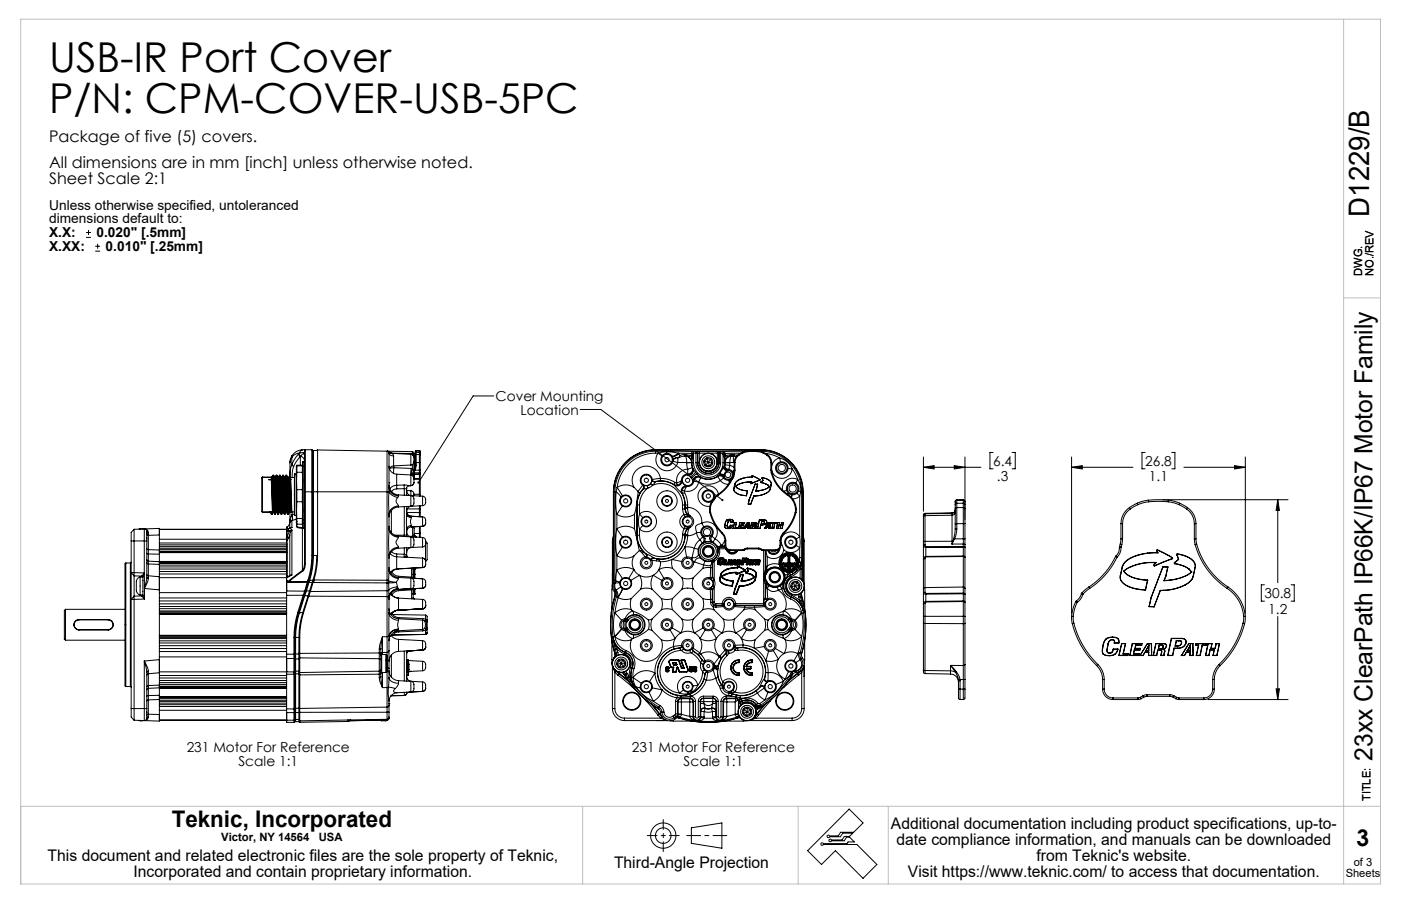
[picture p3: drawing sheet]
<svg xmlns="http://www.w3.org/2000/svg" width="432mm" height="279mm" viewBox="0 0 432 279" stroke-linecap="round" stroke-linejoin="round" font-family="sans-serif">
<defs><g id="words">
<g font-size="12.7">
<text x="15.1" y="22.1">USB-IR Port Cover</text>
<text x="15.1" y="34.8">P/N: CPM-COVER-USB-5PC</text>
</g>
<text font-size="8.7" x="422" y="66.8" transform="rotate(-90 422 66.8)">D1229/B</text>
<text font-size="7.8" x="423" y="234.5" transform="rotate(-90 423 234.5)">23xx ClearPath IP66K/IP67 Motor Family</text>
<g font-size="7.1">
<text x="52.9" y="255">Teknic, Incorporated</text>
<text x="418.1" y="260.9">3</text>
</g>
<g font-size="4.9">
<text x="15.1" y="43.8">Package of five (5) covers.</text>
<text x="15.1" y="51.7">All dimensions are in mm [inch] unless otherwise noted.</text>
<text x="15.1" y="56.6">Sheet Scale 2:1</text>
<text x="274.6" y="255.7">Additional documentation including product specifications, up-to-</text>
<text x="276.3" y="260.7">date compliance information, and manuals can be downloaded</text>
<text x="14.7" y="265.4">This document and related electronic files are the sole property of Teknic,</text>
<text x="189.2" y="267.8">Third-Angle Projection</text>
<text x="319.4" y="265.6">from Teknic's website.</text>
<text x="41.2" y="270.3">Incorporated and contain proprietary information.</text>
<text x="279.8" y="270.6">Visit https://www.teknic.com/ to access that documentation.</text>
</g>
<g font-size="4.2">
<text x="15.1" y="64.7">Unless otherwise specified, untoleranced</text>
<text x="15.1" y="68.9">dimensions default to:</text>
<text x="15.1" y="77.4">X.XX:</text>
<text x="15.1" y="73.1">X.X:</text>
<text x="29.7" y="73.1">0.020&quot; [.5mm]</text>
<text x="32.6" y="77.4">0.010&quot; [.25mm]</text>
<text x="152.7" y="123.7">Cover Mounting</text>
<text x="160.4" y="127.9">Location</text>
<text x="306.1" y="143.7">6.4</text>
<text x="352.9" y="143.7">26.8</text>
<text x="307.2" y="148.4">.3</text>
<text x="354.1" y="148.4">1.1</text>
<text x="389.7" y="184.5">30.8</text>
<text x="390.9" y="189.2">1.2</text>
<text x="57.5" y="232">231 Motor For Reference</text>
<text x="194.8" y="232">231 Motor For Reference</text>
<text x="73.5" y="236.1">Scale 1:1</text>
<text x="210.7" y="236.1">Scale 1:1</text>
</g>
<g font-size="3.5">
<text x="419.8" y="85" transform="rotate(-90 419.8 85)">DWG.</text>
<text x="423.3" y="85" transform="rotate(-90 423.3 85)">NO./REV</text>
<text x="422.4" y="247" transform="rotate(-90 422.4 247)">TITLE:</text>
<text x="68.2" y="259.3">Victor, NY 14564</text>
<text x="98.3" y="259.3">USA</text>
<text x="417.2" y="267">of 3</text>
<text x="414.8" y="270.6">Sheets</text>
</g>
</g></defs>
<g fill="none" stroke="#000" stroke-width=".31">
<path d="M26.5 73.2h1.5M26.5 71.7h1.5M27.3 70.9v1.6M29.3 77.5h1.6M29.3 75.9h1.6M30.1 75.2v1.5M92.1 139.9l.5 .8M92.1 139.9l-.1 .1M92.3 139.7l-1.1 .3-1.3 1.1M92.3 139.7l-.2 .2M92.4 139.7h-.1M93.3 138.7a.95 .95 0 0 0-.9 1"/>
<path d="M93.3 138.7a4 4 0 0 0-3.3 1.8M93.7 139.7h-1.3M93.7 139.7l.2 .3M93.9 139.7h-.2M96.1 138.7v13M96.1 138.7l.3 .2v12.8M96.1 138.7h-2.8M96.6 138.9v12.8M96.6 138.9l-.2 .3M97.9 138.8v12.9M97.9 138.8l-1.3 .1M97.9 138.8l21.4 .3"/>
<path d="M119.3 139.1v12.6M119.3 139.1l.4 .2 .2 .4M119.7 139.2l-.4-.1 7.8 .2M119.7 139.3l1.1 .5zM119.9 139.7v10.6M119.9 139.7a1.28 1.28 0 0 0 1.4 .9M120 139.6l.7 .2M120.7 139.8l.6 .8M120.7 139.8h.1M120.7 139.8l5.9 .3M120.8 139.8l6.3 .1M127.1 139.3v.6"/>
<path d="M127.1 139.3l.3 .1 .2 .5M127.1 139.9h.5M127.1 139.9v.1M127.6 139.9v1.2M128 139.7v.7M128 139.3v.4M128.3 139l-.3 .3M128.3 139.5v.7M128.3 139.5l-.3 .2M128.3 139.1v.4M128.3 139.1l-.3 .2M128.3 139v.1"/>
<path d="M129.3 139l.2 .3M129.3 139.5v.7M129.3 139.5l.2 .2M129.3 139v.5M129.3 139h.1M129.3 139h-1M129.3 139l-1 .1M129.3 139.5h-1M129.5 139.7v.7M129.5 139.3v.4M152.2 122.1h-6.4l-16.8 26.7M178.8 126.3h6.4l37.5 27.9"/>
<path d="M202 138.7a13 13 0 0 0-12.9 13M202 138.7v.1M202 138.7h32.5M202.1 139.7a11.9 11.9 0 0 0-11.9 10.6M202.1 139.7h.7M202.1 139.1a12.5 12.5 0 0 0-12.6 12.6M202.1 139.1v.6M202.1 138.8a12.9 12.9 0 0 0-12.9 12.9M202.1 139.1h3.3M202.1 138.8v.3M202.1 138.8h32.5M202.8 139.7l1.2 .9"/>
<path d="M202.8 139.7a3.4 3.4 0 0 0 1.3 5.2 3.4 3.4 0 0 0 4.8-2.3M205.4 139.1l8.3 .2M205.4 139.3l3.6 .5M205.4 139.1v.2M205.4 139.3l.1 .5M205.4 139.3l-2.6 .4M205.5 139.8l-1.1 .4-.4 .4M205.5 139.8l1 .2 .6 .6M209 139.8l4.1 .1M209 139.8l-1.1 .7-.8 .1M209 139.8l.2 .2M213.1 139.9h.5"/>
<path d="M213.1 139.9v.2M213.6 139.9v.1M213.7 139.8l-.1 .1M213.7 139.3v.5M213.7 139.3l-.5 .2-.1 .4M213.7 139.8h.8M213.7 139.3h.8M214.5 139.3l.5 .5M214.5 139.8h.5M214.5 139.3v.5M214.5 139.8v2.9M214.5 139.3h.1"/>
<path d="M215 139.8v2.9M215 139.8h.1M215.5 139.2l-1 .1M215.5 139.7l-.5 .1M215.5 139.2v.5M215.5 139.7h5.6M215.5 139.2h5.6M215.5 139.7v3M221.1 139.2l1 .1M221.1 139.7l.5 .1M221.1 139.2v.5M221.1 139.7v3"/>
<path d="M221.6 139.8v2.9M221.6 139.8h.1M221.6 139.8h.5M222.1 139.3l-.5 .5M222.1 139.3h.1M222.1 139.3v.5M222.1 139.8h.8M222.1 139.8v2.9M222.1 139.3h.8M222.9 139.8l.1 .1M222.9 139.3v.5M222.9 139.3l.4 .1 .2 .5"/>
<path d="M223 139.9h.5M223 139.9v.1M223.5 139.9v.1M228.3 139.8l-4.8 .1M228.8 139.5l-1.2 .7M228.8 139.5l.1 .2M228.9 139.7l-1.2 .7M229.8 139.1l-6.9 .2M230.5 139l-1.7 .5M230.5 139v.3M230.5 139h3.1M230.5 139.3l-1.6 .4"/>
<path d="M230.5 139.3h3.1M233.6 139.3l1.6 .4M233.6 139l1.7 .5M233.6 139v.3M234.3 139.1h.3M234.5 138.7a13 13 0 0 1 13 13M234.5 138.7v.1M234.6 139.1a12.5 12.5 0 0 1 12.5 12.6M234.6 139.1v.1M234.6 138.8a12.9 12.9 0 0 1 12.9 12.9M234.6 138.8v.3M235.2 139.7l1.2 .7"/>
<path d="M235.3 139.5l1.2 .7M235.3 139.5l-.1 .2M236 139.8l2.2 .5 2.1 .9M306.1 139.5h-1v5.1h1M311.9 139.5h1v5.1h-1M352.9 139.5h-.9v5.1h.9M361.1 139.5h1v5.1h-1M80.7 147.4v10.4M80.7 157.8l.2 .2M80.7 147.3v.1M80.7 157.8h.1M80.9 157.9v.1"/>
<path d="M80.9 147.1v.2M80.9 158h2.3M80.9 147.1h2.8M80.9 147.1l-.2 .3M83.2 157.9v.1M83.2 158l.4 .6M83.3 157.9l.1 .2M83.6 147.3h.1M83.6 147.3l.4 10.6M83.6 147.3h-2.8v10.6h3.2M83.6 157.9v.6M83.6 158.6h.2"/>
<path d="M83.7 147.3h.3M83.7 147.3l.4 10.6M83.7 147.1l.1 .2M83.8 157.9v.7M83.9 147.1v.2M84 157.9h.1M84 147.3l.3 10.6M84 147.3h.2M84.1 157.9v.2M84.1 157.9h.2M84.1 158.1l-.3 .5M84.1 146.6l-.4 .5"/>
<path d="M84.1 146.6l.1 .7M84.1 146.6h.2M84.2 147.3l.3 10.6M84.2 147.3h.2M84.2 157.9v.1M84.2 158l.4 .6M84.2 158l-.1 .1M84.3 157.9l.1 .2M84.3 146.6l.1 .7M84.3 146.6l.4 .5M84.3 157.9h.2M84.4 147.3l.5 10.6"/>
<path d="M84.4 147.3h.2M84.5 157.9h.4M84.6 147.3h.1M84.6 147.3l.4 10.6M84.6 157.9v.7M84.6 147.1l.1 .2M84.6 158.6h.2M84.7 147.3h.3M84.7 147.3l.4 10.6M84.7 147.1l.1 .2M84.8 157.9v.6M84.9 147.1v.2"/>
<path d="M84.9 157.9h.1M85 157.9h.1M85 147.3l.3 10.6M85 147.3h.2M85.1 157.9v.2M85.1 157.9h.2M85.1 146.6l-.4 .5M85.1 146.6l.1 .7M85.1 146.6h.2M85.2 147.3l.3 10.6M85.2 147.3h.2M85.2 157.9v.1"/>
<path d="M85.2 158l.4 .6M85.2 158l-.4 .6M85.3 157.9l.1 .2M85.3 146.6l.1 .7M85.3 146.6l.4 .5M85.3 157.9h.2M85.4 147.3l.5 10.6M85.4 147.3h.2M85.5 157.9h.4M85.6 147.3h.1M85.6 147.3l.4 10.6M85.6 157.9v.7"/>
<path d="M85.6 147.1l.1 .2M85.6 158.6h.2M85.7 147.3h.3M85.7 147.3l.4 10.6M85.7 147.1l.1 .2M85.8 157.9v.6M85.9 147.1v.2M85.9 157.9h.1M86 157.9h.1M86 147.3l.3 10.6M86 147.3h.2M86.1 157.9v.2"/>
<path d="M86.1 157.9h.2M86.1 146.6l-.4 .5M86.1 146.6h.1M86.1 146.6l.6 .5M86.1 146.6l.1 .7M86.2 147.3l.3 10.6M86.2 147.3h.2M86.2 157.9v.1M86.2 158l.4 .6M86.2 158l-.4 .6M86.3 157.9l.1 .2M86.3 146.6l.1 1.1"/>
<path d="M86.3 157.9h.2M86.4 147.7v.2M86.4 147.7l.2 .2M86.4 147.3l.5 10.6M86.4 147.3h.2M86.5 157.9h.4M86.6 147.3h.1M86.6 147.3l.4 10.6M86.6 157.9v.7M86.6 147.1l.1 .2M86.6 158.6h.2M86.7 147.3h.3"/>
<path d="M86.7 147.3l.4 10.6M86.7 147.1l.1 .2M86.8 157.9v.6M86.9 157.9h.1M86.9 147.1v.2M87 157.9h.1M87 147.3l.3 10.6M87 147.3h.2M87.1 157.9v.2M87.1 157.9h.2M87.1 146.6l-.4 .5M87.1 146.6l.1 .7"/>
<path d="M87.1 146.6h.3v.7M87.2 147.3l.3 10.6M87.2 147.3h.2M87.2 157.9v.1M87.2 158l.4 .6M87.2 158l-.4 .6M87.3 157.9l.1 .2M87.3 146.6l.4 .5M87.3 157.9h.2M87.4 147.3l.5 10.6M87.4 147.3h.2M87.5 157.9h.4"/>
<path d="M87.6 147.3h.1M87.6 147.3l.4 10.6M87.6 157.9v.7M87.6 147.1l.1 .2M87.6 158.6h.2M87.7 147.3h.3M87.7 147.3l.4 10.6M87.7 147.1l.1 .2M87.8 157.9v.6M87.9 147.1v.2M87.9 157.9h.1M88 157.9h.1"/>
<path d="M88 147.3l.3 10.6M88 147.3h.2M88.1 157.9v.2M88.1 157.9h.2M88.1 146.6l-.4 .5M88.1 146.6l.1 .7M88.1 146.6h.2l.1 .7M88.2 147.3l.3 10.6M88.2 147.3h.2M88.2 157.9v.1M88.2 158l-.4 .6M88.2 158l.4 .6"/>
<path d="M88.3 157.9l.1 .2M88.3 146.6l.4 .5M88.3 157.9h.2M88.4 147.3l.5 10.6M88.4 147.3h.2M88.5 157.9h.4M88.6 147.3h.1M88.6 147.3l.4 10.6M88.6 157.9v.7M88.6 147.1l.1 .2M88.6 158.6h.2M88.7 147.3h.3"/>
<path d="M88.7 147.3l.4 10.6M88.7 147.1l.1 .2M88.7 147.1h.7M88.8 157.9v.6M88.9 157.9h.1M89 157.9h.1M89 147.3l.3 10.6M89 147.3h.2M89.1 157.9v.2M89.1 157.9h.2M89.2 157.9v.1M89.2 147.3l.3 10.6"/>
<path d="M89.2 147.3h.2M89.2 158l-.4 .6M89.2 158h.2M89.3 157.9h.2M89.4 157.9v2.6M89.4 142.7v4.6M89.4 147.3l.5 10.6M89.4 147.3h.2M89.5 157.9h.4M89.6 147.3l.4 10.6M89.6 147.3h1.1M89.6 147.8v.1h-6.8"/>
<path d="M89.9 157.9h.1M89.9 143.3l.6 .5M89.9 143.3l-.5 2.1v1.6l.2 .3M89.9 141.1l-.5 1.6M89.9 141.1v2.2M90 157.9h.7M90 158.8v1.7M90 158.8l-.6 1.6M90 140.5l-.1 .6M90 140.5l-.6 2.2M90 158.8h.1M90 157.9v.9"/>
<path d="M90.5 143.8l-.3 .9-.2 2.6M90.7 152.4h.1M90.7 158.5l-.7 .3M90.8 146.2v12.8M90.8 146.2h.5v.8M90.8 159h.5M91.4 143.6l-.1 16.6M91.5 154.7v5.2M91.5 159.9v1M91.5 143.7v-.2h1.7v.2M91.5 143.7v1.9M91.5 145.6v5.4"/>
<path d="M91.5 151v3.7M91.5 154.7h1.7M91.5 151h1.7M91.5 159.9h1.7M91.5 145.6h1.7M91.5 143.7h1.7M92 140l-1.2 1.7-.9 1.6M92 140l.6 .8M92.6 140.8l-1.2 1.5-.9 1.5M92.6 140.8v2.7M92.6 140.7l.5-.5a.49 .49 0 0 1 .6-.1 .49 .49 0 0 1 .2 .7M92.6 140.7a1.67 1.67 0 0 1 1.3 1.3"/>
<path d="M92.6 140.7v.1M93.2 154.7v5.2M93.2 151v3.7M93.2 145.6v5.4M93.2 143.7v1.9M93.2 159.9v1M93.3 143.6v.3M93.4 142.4l-.1 20.3M93.4 142.4v20.3M93.8 142.5h.1M93.9 141.9l-.5 .5M93.9 151.7h.2"/>
<path d="M93.9 151.7v-12.7l.2-.3v13M93.9 141.2h.1M93.9 151.7v22.1M94.1 151.7h2M94.1 151.7v22.1M96.1 151.7h.3M96.1 151.7v19.6M96.3 143.6v.1M96.4 151.7h.2M96.4 151.7v19.6M96.4 141.2h.1M96.6 151.7h1.3"/>
<path d="M96.6 151.7v19.6M97.9 151.7v19.6M97.9 151.7h21.4M119.3 151.7h.5M119.3 151.7v27.2M119.8 151.7l.1 6.9M119.8 151.7a4 4 0 0 0 2.8 1.7M119.9 149.5a3.1 3.1 0 0 0 2.9 3.1M119.9 143.7a2.5 2.5 0 0 0 2.4 2.5M119.9 148.9h.1M119.9 150.3l-.1 1.4M119.9 150.3a2.86 2.86 0 0 0 2.9 2.6"/>
<path d="M119.9 158.6v4.5M120.6 157.4v6.9M121.3 143.7l-.8 .3-.5 .6M121.3 140.6v3.1M121.4 143.7v.5M121.4 144.2l-1.3 .3M121.4 144.2l-.1 1.8M121.4 144.2l5.3 .3M122.3 149.6v1.2M122.3 146.2v3.4M122.3 149.6a2.41 2.41 0 0 0-2.1 1.1M122.3 146.2l4.3 .3"/>
<path d="M122.3 150.8a1.73 1.73 0 0 0-1.6 .8M122.6 153.4a1.57 1.57 0 0 0 .2 2.5v.1M122.8 156.3a3.1 3.1 0 0 0-2.9 3.1M122.8 156a2.85 2.85 0 0 0-2.9 2.6M122.8 152.9l-.2 .5M122.8 156v.3M122.8 152.6v.3M122.8 152.6l3.8 .2M124.6 149.6v1.1M124.6 149.6l1.4 .2M124.6 149.6h-2.3M124.6 150.7v2"/>
<path d="M124.6 150.7l-2.3 .1M124.6 156.2v9.3M125.3 157.7a1.57 1.57 0 0 0 1.5 1.5v.4M125.3 151.3a1.5 1.5 0 0 0 1.5 1.5M125.3 158.5v4.7M125.3 150.5l-.1 .2h-.6M125.3 150.5v2.3M125.3 158.5a1.33 1.33 0 0 0 1.5 1.1M125.3 151.3h1.3M125.3 156.2v2.3M125.4 158.1h3.9M125.6 159.1l4.6 .3"/>
<path d="M126 149.8l-.5 .3-.2 .4M126.6 152.8a1.55 1.55 0 0 1 1 2.1v.2a1 1 0 0 1-1 1M126.6 146.5a1.55 1.55 0 0 1 1 2.1v.2M126.6 140.1a1 1 0 0 1 1 1M126.6 151.3a1.19 1.19 0 0 1 1 1.6M126.6 152.8v3.3M126.6 146.5v3.3M126.6 140.1v3.3M126.6 151.3v1.5M126.6 156.1l-3.8 .2M126.6 149.8h-.6M126.6 143.4l-5.3 .3"/>
<path d="M126.6 149.8h.1M126.7 144.5h.4M126.7 144.5l-.1 2M126.8 156.1a1.5 1.5 0 0 0-1.5 1.5M126.8 159.6a2.99 2.99 0 0 0 0 2.5M126.8 152.8l3.4 .2M126.8 152.8v.1M126.8 156.1h.1M126.8 146.5h.1M127.1 144.5l.3 1.2M127.1 144.5l-.3 2M127.1 143.3v1.2"/>
<path d="M127.1 140.1h.5M127.1 140.1v.2h.4M127.1 140l.5 .1M127.1 140v.1M127.4 145.7v.4M127.4 145.7l-.5 .9 .5-.5M127.4 146.1l-.1 .7M127.5 142.7h.1M127.5 140.3l-.1 .3M127.6 140.1v.1M127.6 140.1l-.1 .2M127.6 140.2l-.1 .6"/>
<path d="M127.6 140h.1M127.6 148.8a1 1 0 0 1-1 1M127.6 142.4a1 1 0 0 1-1 1M127.6 145.3v.2M127.6 140l.1 .6-.1 4.5M127.6 141.1v1.3M127.6 142.7v4.6M127.6 140v.2M127.6 140.1h.1M127.6 142.4v.3M127.6 148.8h.1M127.6 145.5v2"/>
<path d="M127.7 145.4h.1M127.7 145.4h-.1M127.7 145.4l-.1 .1M127.8 144.9l.1 .1M127.8 144.9l-.1 .5M127.9 145l-.2 .4M128 140.5l-.3 .4M128 143.5l-.2 1.4M128 143.5h.3M128 140.4v2.3M128 142.7h.3M128 140.9l-.3 .4"/>
<path d="M128 140.6l-.3 .4M128 142.7v.8M128.3 143.5l-.4 1.5M128.3 140.2v2.5M128.3 140.2l-.3 .2M128.3 142.7v.8M129.3 156.9v1.2M129.3 156.9l.2 .1M129.3 152.4l.2 .2M129.3 147.7v4.7M129.3 147.7l.2 .1M129.3 147.6l.2 .2"/>
<path d="M129.3 147.6v.1M129.3 146.3v1.3M129.3 146.2l.2 .1M129.3 146.2v.1M129.3 145.8v.4M129.3 145.8l.2 .1M129.3 142.7h-1M129.3 145h-1.4M129.3 140.2v2.5M129.3 140.2h-1M129.3 140.2l.2 .2M129.3 142.7h.2"/>
<path d="M129.3 145v.8M129.3 145h.2M129.3 156v.9M129.3 158.1v1.2M129.3 152.4v.6M129.3 145.8h-1.7M129.3 146.2h-1.7M129.3 142.7v2.3M129.3 156.9h-3.8M129.3 152.4l-1.7 .1M129.3 147.7h-1.7M129.3 147.6l-1.7 .1"/>
<path d="M129.3 146.3h-1.7M129.5 157v1M129.5 158l-.2 .1M129.5 156v1M129.5 158v1.4M129.5 152.6v.4M129.5 147.8v4.8M129.5 146.3h-.2M129.5 146.3v1.5M129.5 145.9v.4M129.5 140.4v2.3M129.5 142.7v3.2"/>
<path d="M130.2 159.4a1.56 1.56 0 0 1 1 1.9M130.2 153a1.72 1.72 0 0 1 .8 2.5l-.8 .4M130.2 159.4v2.9M130.2 153v2.9M130.2 155.9l-3.4 .2M189.1 151.7h.1M189.1 151.7v19.6M189.2 151.7h.3M189.2 151.7v19.6M189.5 151.7h.4M189.5 151.7v27.2M189.9 151.7l-.1 3.3 .3 3.6"/>
<path d="M189.9 151.7l1.1 1 .3 .7M190.1 158.6a4.9 4.9 0 0 0 5.4 0M190.1 158.6v4.5M190.2 150.3l-.3 1.4M190.2 150.3l1.7 2.6M191.3 153.4a1.78 1.78 0 0 0 .5 2.6M191.8 156l-1.7 2.6M191.9 152.9l-.6 .5M191.9 152.9a1.85 1.85 0 0 1 2.8 1.6 1.85 1.85 0 0 1-2.9 1.5M195.4 150.2a4.9 4.9 0 0 0-5.2 .1M195.4 150.2l1.3 1.4M195.5 158.6v4.5"/>
<path d="M196.2 155.7l-.7 2.9M196.2 155.7h.1M196.3 155.7v9.3M196.3 155.7h.1M196.4 155.7h.7M196.7 151.6v.1M196.7 151.7l-.5 4M196.7 151.7l.6 .3M197.1 158.5l-.3 1.8 .3 2.9M197.1 158.5l1 1.1M197.1 158.5a3.1 3.1 0 0 1 4.4 .2 3.1 3.1 0 0 1 0 4.3 3.1 3.1 0 0 1-4.4 .2M197.1 155.7v2.8"/>
<path d="M197.3 152a7.5 7.5 0 0 0-1 3.7M198.1 159.6a1.64 1.64 0 0 1 2.3 .1 1.64 1.64 0 0 1 0 2.3 1.64 1.64 0 0 1-2.3 .1M198.1 159.6a1.62 1.62 0 0 0 0 2.5M198.1 149.6a.75 .75 0 0 1 .1 1.2M198.1 149.6l-1.4 2M198.2 149.6l1.3 .2M198.2 149.6a.75 .75 0 0 1 .1 1.1M198.2 149.6h-.1M198.2 150.8l-.9 1.2M198.3 150.7a7.4 7.4 0 0 0-1.9 5M198.3 150.7l-.1 .1M199.5 149.8l.2 .7"/>
<path d="M199.7 150.5l-1.4 .2M199.7 150.5a6.6 6.6 0 0 0-2.6 5.2M200.5 149.2l-1 .6M200.5 149.2l.6 .5M201 147.9l-.5 1.3M201 147.9l.3 .6 .6 .1M201.1 147.9a1.88 1.88 0 0 0-2.9-1.4 1.88 1.88 0 0 0-.1 3.1M201.1 147.9a.75 .75 0 0 0 .9 .6M201.1 147.9h-.1M201.1 149.7l-1.4 .8M201.1 149.7a6.6 6.6 0 0 1 9.3 6M201.9 148.6l-.8 1.1"/>
<path d="M201.9 148.6a7.4 7.4 0 0 1 6 1M202 148.5l-.1 .1M203.5 147.5l-2.4 .4M203.5 147.5l.1 .8M203.5 147.5a4.4 4.4 0 0 0-5.7-3.5 4.4 4.4 0 0 0-2.4 6.2M203.5 147.5a8.2 8.2 0 0 1 4.6 1.3M203.6 148.3l-1.6 .2M203.6 148.3a7.4 7.4 0 0 1 4.1 1.1M204 140.6a1.93 1.93 0 0 0 .7 2.9 1.93 1.93 0 0 0 2.7-1.2M207.1 140.6l.1 .2M207.2 140.8l.3 1.1M207.4 142.3l1.5 .3"/>
<path d="M207.5 142l-.1 .3M207.5 141.9v.1M207.7 149.4l1 .2M207.7 149.4l.2 .2M207.9 149.6l2.3 2.5M208.1 148.8l-.4 .6M208.1 148.8l.5 .1M208.6 148.9l.1 .7M208.9 142.6h2.8M209 141.2l-.1 1.4M209 141.2a1.35 1.35 0 0 0-1.5 .8M209.1 141.1a1.41 1.41 0 0 0-1.6 .8"/>
<path d="M209.1 141.1l-.1 .1M209.2 140l-1.2 .7-.8 .1M209.2 140l.3 .5M209.5 140.5l-.4 .6M210 148.2a1.51 1.51 0 0 1-1.3 1.4M210 148.2l-1.4 .7M210 148.2l.2 .1M210.2 152.1a7.4 7.4 0 0 1 .9 3.6M210.2 152.1l.1 .2M210.2 148.3l.5 .9 1 .7M210.2 148.3a1.5 1.5 0 0 1-.8 1.4 1.5 1.5 0 0 1-1.5-.1M210.2 151.2l.1 1.1"/>
<path d="M210.2 151.2l.7 .2M210.3 152.3l.7 1.7 .2 1.7M210.4 156.9l.5 1.8M210.4 156.9h.7M210.4 155.7h.7M210.4 155.7v1.2M210.8 140.1l-1.3 .4M210.8 140.1l.4 .5M210.9 158.7l1.7 .5M210.9 158.7l.3 .6M210.9 158.7a2.43 2.43 0 0 0-1.4 2.1 2.43 2.43 0 0 0 1.4 2.2M210.9 140.1l.3 .5"/>
<path d="M210.9 140.1l.5 .1M210.9 140.1h-.1M210.9 151.4l.1 .5M211 151.9l-.7 .4M211 151.9a8.2 8.2 0 0 1 .9 3.8M211.1 156.9a2.5 2.5 0 0 0 1.5 2.3M211.1 155.7v1.2M211.1 155.7h.1M211.2 140.6l-2.2 .6M211.2 140.6l.3 .7 .2 1.3M211.2 156.7l.4 1.5 1.1 .9M211.2 156.7l.7 .2"/>
<path d="M211.2 156.7l-.1 .2M211.2 156.5a4.6 4.6 0 0 1 5.1 4.9M211.2 155.7h.7M211.2 155.7v1M211.2 159.3a1.68 1.68 0 0 0-.9 1.5 1.68 1.68 0 0 0 .9 1.6M211.2 140.6a2.01 2.01 0 0 1 2 2M211.2 140.6l.5 .1M211.2 140.6h.1M211.4 140.2l1.7 .3M211.4 140.2l.3 .5M211.7 142.7h1.5M211.7 142.7l.3 2"/>
<path d="M211.7 142.6v.1M211.7 149.9a1.5 1.5 0 0 0-1.5 .6 1.5 1.5 0 0 0 0 1.6M211.7 149.9l.1 .1M211.7 140.7a2 2 0 0 1 1.5 1.9M211.8 150h-.1a1.51 1.51 0 0 0-1.5 1.2M211.8 150l-.9 1.4M211.9 156.9a3 3 0 0 0 .8 2.2M211.9 155.7v1.2M212 146.2l.1 .3M212 146.2a1.93 1.93 0 0 0-2 2M212 144.7a3.4 3.4 0 0 0-3.4 4.2M212 144.7v1.5"/>
<path d="M212.1 146.5h.1M212.1 146.5a1.65 1.65 0 0 0-1.8 1.5 1.65 1.65 0 0 0 1.5 1.8 1.65 1.65 0 0 0 1.8-1.5M212.1 146.5l.7 .6M212.6 159.2l-1.4 .1M212.7 159.1a1.88 1.88 0 0 1 1.1 1.7 1.88 1.88 0 0 1-1.1 1.8M212.7 159.1l-.1 .1M212.8 147.1l.3 .3M213.1 147.4l.5 .8M213.1 140.5h.1M213.1 140.5v.1M213.1 140.3h.4M213.1 140.3v.2"/>
<path d="M213.1 140.1h.5M213.1 140l.5 .1M213.1 140.1v.2M213.1 140.6l-1.4 .1M213.1 140.6l.2 .7M213.1 140.6h.1M213.2 142.6h-1.5M213.2 142.6h.1M213.2 142.7l.2 1.5M213.2 142.6v.1M213.2 142.7h.1M213.3 142.7l.3 1.8"/>
<path d="M213.3 142.7h.5M213.3 141.3l-.1 1.3M213.3 141.3v1.4M213.3 141.3h.1M213.4 144.2a1.5 1.5 0 0 1-1.4 2M213.4 144.2l-1.4 .5M213.4 144.2l.2 .3M213.5 140.3l-.4 .3M213.6 148.2v.1M213.6 144.5h.1M213.6 148.3l.2 .1M213.6 144.5l.8 1.2"/>
<path d="M213.6 144.5a1.5 1.5 0 0 1-1.5 2M213.6 140.1l.1 .1M213.6 140.1l-.1 .2M213.6 140h.1M213.6 140.1h.1M213.6 140h.2M213.7 140.2l-.4 1.1M213.8 140l-.1 .2M213.8 140l-.2 .1M213.8 142.7a4.5 4.5 0 0 0 4.5 4.5 4.5 4.5 0 0 0 4.6-4.5M213.8 140v2.7M213.8 148.4a1.93 1.93 0 0 1-2 1.6"/>
<path d="M213.8 148.4l1.5 .2M214.4 145.7l.4 .4M214.4 145.7l-1.6 1.4M214.5 142.7a3.8 3.8 0 0 0 3.8 3.8 3.8 3.8 0 0 0 3.8-3.8M214.5 142.7h.5M214.8 146.1l1 1M214.8 146.1l-1.7 1.3M215 142.7a3.3 3.3 0 0 0 3.3 3.3 3.3 3.3 0 0 0 3.3-3.3M215 142.7h.1M215 142.7h.5M215.3 148.6a3.4 3.4 0 0 1-4.4 2.8M215.5 142.7a2.79 2.79 0 0 0 2.8 2.8 2.79 2.79 0 0 0 2.8-2.8"/>
<path d="M215.8 147.1a1.5 1.5 0 0 0-2.2 1.1M215.8 147.1h.1M215.8 147.1a1.5 1.5 0 0 0-2.2 1.2M215.8 147.1l.2 .2M216 147.3a1.5 1.5 0 0 0-2.2 1.1M216 147.3l-.7 1.3M217 142.4l.3 .4v.6M217.1 142.2l-.1 .2M217.1 142.2v.1M217.1 142.3l1.2 .2M217.1 142.3l-.1 .1M217.3 143.4l.2 .2"/>
<path d="M217.3 143.4l.2 .1M217.5 143.5v.1M217.5 143.6l.6-.1 .5 .3M217.8 141.3l-.2 .5-.5 .4M217.8 141.3l.1 .1M217.9 141.4l.4 1.1M218 141.3l.6 .3 .5-.1M218 141.3h-.2M218 141.3l-.1 .1M218.3 142.5l.4 1.2M218.3 142.5l1.2 .3M218.3 142.5l-.8 1"/>
<path d="M218.7 156.9l.1 1.2M218.7 156.9l.2 .1M218.7 143.7h.1M218.7 143.7l-.1 .1M218.8 158.1a13.7 13.7 0 0 0 3.7 6.4M218.8 143.7l-.2 .1M218.9 157l.1 1M219 158a13.5 13.5 0 0 0 3.7 6.3M219 158l-.2 .1M219.1 141.5l.2 .2M219.1 141.5v.1M219.1 141.6l-.8 .9"/>
<path d="M219.1 141.6l.2 .1M219.3 141.7v.6l.3 .4M219.3 154.7l-.6 2.2M219.3 154.7l.2 .1M219.4 154.6l.1 .2M219.4 154.6l-.1 .1M219.5 142.8v.1M219.5 154.8l-.6 2.2M219.5 142.9l-.5 .4-.2 .4M219.6 142.7l-.1 .2M219.6 142.7l-.1 .1M220.2 153.5h.2"/>
<path d="M220.2 153.5l-.8 1.1M220.2 153.4a1.94 1.94 0 0 0-2-2.4 1.94 1.94 0 0 0-1.7 2.6 1.94 1.94 0 0 0 2.8 1M220.2 153.4l.2 .1M220.2 153.4v.1M220.4 153.5l-.9 1.3M221.1 142.7h.5M221.2 147a5.1 5.1 0 0 1-5.2 .3M221.2 147a1.25 1.25 0 0 1 1.7 .3M221.2 147l.8 1.2M221.3 152.4l.2 .2M221.3 152.4l-1.1 1M221.3 146.7a5 5 0 0 1-5.5 .4"/>
<path d="M221.3 146.7l-.1 .3M221.3 146.7a1.25 1.25 0 0 1 1.9 .4M221.3 146.7h.1M221.4 152.4a3.2 3.2 0 0 0-3.7-2.6 3.2 3.2 0 0 0-2.5 3.7 3.2 3.2 0 0 0 3.6 2.6M221.5 152.6l-1.1 .9M221.6 142.7h.1M221.6 142.7h.5M221.8 146.1l1.4 .4M221.8 146.1l-.5 .6M222 148.2a6.7 6.7 0 0 1-6.7 .4M222 148.2a2.94 2.94 0 0 0 2.5 1.1M222.9 140v.2"/>
<path d="M222.9 140l.1 .1M222.9 142.7h.5M222.9 140h.1M222.9 140v2.7M222.9 140.2l.5 1.1M222.9 144.3l-1.1 1.8M222.9 144.3l1 1M222.9 147.3l.1 .1M223 140.1h.1M223 140.1l-.1 .1M223 140.1l.1 .2M223 147.4a1.69 1.69 0 0 0 1.6 .7"/>
<path d="M223 147.4l-1 .8M223.1 140.3l.4 .3M223.2 146.5v.6M223.2 147.1l-.3 .2M223.2 147.1h.1M223.3 143.6l-.4 .7M223.3 143.6a1.25 1.25 0 0 0 1.1 1.4M223.3 143.6h.1M223.4 141.3h.1M223.4 142.7l-.1 .9M223.4 141.3v1.3M223.4 141.3v1.4"/>
<path d="M223.4 142.7h.1M223.4 143.3l-.1 .3M223.4 143.3a1.25 1.25 0 0 0 1.1 1.4M223.4 143.3l1.5 .2M223.4 142.6h.1M223.5 142.7l-.1 .6M223.5 142.7h1.5M223.5 142.6v.1M223.5 142.6h1.5M223.5 140.6l-.1 .7M223.5 140.6h.1M223.5 140.6l1.4 .1"/>
<path d="M223.5 140l-.5 .1M223.5 140v.1M223.5 140.1h-.5M223.5 140.1v.2M223.5 140.3h-.4M223.5 140.3v.2M223.5 140.5v.1M223.5 140.5h.1M223.9 145.3l-.5 .5-.2 .7M224.4 145l-.5 .3M224.4 145a1.37 1.37 0 0 1 1.1 2.1 1.37 1.37 0 0 1-2.3 0M224.4 145h.1"/>
<path d="M224.5 144.7l.2 .1M224.5 144.7l-.1 .3M224.6 148.1l.2 .8M224.7 144.8l1 .6M224.9 143.5l-.2 1.3M224.9 143.5l1.4 .7M224.9 140.7a2 2 0 0 0-1.5 1.9M225 142.7l-.1 .8M225 142.6h1M225 142.6v.1M225.2 140.2l-1.7 .3M225.2 140.2l-.3 .5"/>
<path d="M225.4 140.6a2.01 2.01 0 0 0-1.9 2M225.4 140.6l-.5 .1M225.4 140.6h.1M225.4 147.8l-.8 .3M225.4 140.6l-.3 .7-.1 1.3M225.4 140.6l.6 .1M225.4 147.7a11.7 11.7 0 0 1-4.1 4.7M225.4 147.7l.3 .1M225.5 147.6l.2 .2M225.5 147.6l-.1 .1M225.7 147.8a11.9 11.9 0 0 1-4.2 4.8M225.7 140.1l-.3 .5"/>
<path d="M225.7 140.1h.1M225.7 140.1l-.5 .1M225.7 145.4l.3 .5M225.8 140.1l-.4 .5M225.8 140.1l.5 .1M226 145.9v.3M226 146.3h.1M226 140.7v1.9M226 140.7l.9 .1M226 146.3l-.1 .8-.4 .5M226 146.2l.3 .1M226 146.2v.1"/>
<path d="M226.2 150.7a2.17 2.17 0 0 0 2.4 2l1.4 .2M226.2 150.7a2.13 2.13 0 0 0 2.4 2l1.4 .2M226.2 145.8l.2 .1M226.2 145.8l-.2 .4M226.2 145.6l-.2 .3M226.3 145l-.1 .8M226.3 145h.2M226.3 142.7h.2M226.3 142.7v2.3M226.3 142.6h-.3M226.3 146.3l-.2 .8-.4 .7M226.3 146.3h-.3"/>
<path d="M226.3 145l-.6 .4M226.3 140.2l-.3 .5M226.3 140.2l1 .2M226.4 145.9l-.1 .4M226.5 149.3l-.3 1.4M226.5 149.1v.2M226.5 149.1h.1M226.5 145l-.1 .9M226.5 142.7v2.3M226.6 149.1l-.1 .2M226.7 150h.1M226.7 150a5 5 0 0 0 3.7 1.3"/>
<path d="M226.7 150a4.6 4.6 0 0 0 3.7 1.3M227.6 140.2l.1 .2M227.6 140.2a3 3 0 0 0-1.3 2.5M227.7 140.4l-1 1.3-.2 1M227.9 149.3l-1.2 .7M227.9 149.3h.1M228.5 147.6l-1.5 .8-.5 .7M228.5 147.6v.1M228.5 147.7l-1.4 .8-.5 .6M230.1 152.7v.1M230.1 152.8l-.1 .1M230.4 147.2l-1.9 .4"/>
<path d="M230.4 147.2h.1M230.4 147.2l-1.9 .5M230.4 151.3l-.3 1.5M230.6 155.5h.8M230.9 154.1l-.3 1.4M230.9 154.1h.1M231.2 148.7l-1.7 .1-1.6 .5M231.2 148.7h.4M231.2 148.6l-1.7 .2-1.6 .5M231.2 148.6v.1M231.2 148.6h.5M231.4 149l.1 .2"/>
<path d="M231.4 149h.1M231.4 149l.1 .1M231.5 149.1v.1M231.6 148.7l-.2 .3M231.7 148.6l-.1 .1M231.7 148.6l-.3 .4M231.8 146.8l.1 .3M231.8 146.8l.2 .4M231.8 146.8h.1M231.9 146.7l2.3 1.2M231.9 146.7l-.1 .1M231.9 146.7h.1"/>
<path d="M231.9 147.1l-1.5 .1M231.9 147.1l.1 .1M232 147.2h-1.6M232.3 152.9v.1M232.3 152.9l-.9 2.6M232.3 153l-.9 2.5M232.7 149.3h.8M232.7 149.3l-1.8 4.8M232.9 152.9h-.6M232.9 152.9h.1M232.9 153h-.6M232.9 151.4v.1"/>
<path d="M233.2 150.7l-.3 .8M233.2 150.7l-.3 .7M233.5 149.3l-.3 1.4M233.5 149.3v.1M233.8 151.4h-.9M233.8 151.4h.1M233.8 151.4l-.9 .1M234.2 148l-2.7 1.1M234.2 148v.1M234.2 148.1l-2.7 1.1M234.2 147.9v.1M234.2 147.9v.2"/>
<path d="M234.2 147.9h.1M234.5 148.7l.1 .1M234.5 148.7h.1M234.6 148.8l1.3 .4M234.6 148.8h.1M234.9 147.4l.2 .8M234.9 147.4l.3 .8M234.9 147.4h.1M235 147.3l-.1 .1M235 147.3l.4 .1a2.08 2.08 0 0 1 2.3 2M235 147.3l.4 .1a2.12 2.12 0 0 1 2.3 2M235 147.3h.1"/>
<path d="M235.1 148.2h.1M235.1 148.2l-.6 .5M235.2 148.2l-.7 .5M235.9 149.2l.8 .5M235.9 149.2l.9 .4M235.9 149.2h.1M236.2 152.1l-1.6 .6-1.7 .2M236.2 152.1h.1M236.2 152.1l-1.6 .6-1.7 .3M236.4 140.4l.6 .6 .6 1.7M236.5 140.2l-.1 .2M236.5 140.2a3 3 0 0 1 1.3 2.5"/>
<path d="M236.7 149.7l.4 .4M236.8 149.6l-.1 .1M236.8 149.6l.4 .5M237.1 150.1a5.9 5.9 0 0 1-3.3 1.3M237.1 150.1h.1M237.2 151.2l-1 .9M237.2 151.2v.1M237.2 150.1a5.8 5.8 0 0 1-3.4 1.3M237.2 151.3l-1 .8M237.4 150.8h.1M237.4 150.8l-.2 .5M237.6 145h.2"/>
<path d="M237.6 142.7h.2M237.6 145l.1 .9M237.6 142.7v2.3M237.7 149.4h.1M237.7 145.9a11.9 11.9 0 0 0 4.9 6.7M237.7 149.4l-.3 1.4M237.8 145l.1 .8M237.8 142.7v2.3M237.9 145.8a11.7 11.7 0 0 0 4.9 6.6M237.9 145.8l-.2 .1M240.3 141.2l.3 1.2M240.3 141.2a5.7 5.7 0 0 1 3.8 3.4"/>
<path d="M240.3 141.2l-1.5 .8-1 1.7M240.6 142.4l1.1 .1 .5 .3 .4 .6 .3 1.1M240.6 142.4a1.94 1.94 0 0 0-1.6 2.2 1.94 1.94 0 0 0 2 1.7 1.94 1.94 0 0 0 1.9-1.8M242.4 151.2l.7 1M242.4 151.2l-.9 .3M242.6 152.6a5.7 5.7 0 0 1 2.6 4.4M242.8 152.4l-.2 .2M242.8 152.4a5.9 5.9 0 0 1 2.6 4.5M242.9 144.5l1.2 .1M243.1 152.2l1 .4M243.1 152.2l-.3 .2M244.1 152.6l-.1 .9"/>
<path d="M244.1 144.6l1.8 3.3M244.1 144.6a3.2 3.2 0 0 1-2.9 2.9 3.2 3.2 0 0 1-3.4-2.5M245.1 158a13.5 13.5 0 0 1-3.7 6.3M245.1 158l.2 .1M245.2 157l-.1 1M245.3 149a1.94 1.94 0 0 0-2.2 .2 1.94 1.94 0 0 0-.7 2M245.3 149l.9 1.1v1.2M245.3 158.1a13.7 13.7 0 0 1-3.7 6.4M245.4 156.9l-.2 .1M245.4 156.9l-.1 1.2M245.6 152.1l-.7 .4-.8 .1M245.6 152.1l.9 .9"/>
<path d="M245.9 147.9l.2 .3a5.7 5.7 0 0 1 .7 3.5M245.9 147.9l-.6 1.1M245.9 147.9a3.2 3.2 0 0 0-3.4 .1 3.2 3.2 0 0 0-1.4 3.1M246.2 151.3l-.6 .8M246.2 151.3l.6 .4M246.5 153l-.9 .6-1.3 .3M246.5 153v12.6M246.8 151.7l-.3 1.3M246.8 151.7h.3M247.1 151.7h.4M247.1 151.7v20.3M247.5 151.7h.1"/>
<path d="M247.5 151.7l-.1 19.6M247.5 151.7v19.6M284.6 144.1l3.3-.5v1zM284.6 159.5v7.6M284.6 158.9v.6M284.6 144.1h17.7M284.6 140.9v16.8M285.1 158.3l-.4 .2-.1 .4M285.1 159v8M285.1 159l-.5 .5M285.1 158.4v.6M285.1 158.4l-.5 .5"/>
<path d="M285.1 158.3v.1M293.4 158.9v8M293.4 158.3v.6M293.4 158.2v.1M293.4 158.2l-8.3 .1M293.4 158.9l-8.3 .1M293.4 158.3l-8.3 .1M294.1 143.6l3.3 .5-3.3 .5zM294.4 157.2a1 1 0 0 1-1 1M294.4 157v4.5M294.4 158a.96 .96 0 0 1-1 .9M294.4 155.7v1.3"/>
<path d="M294.4 154.8v.9M294.4 157.3a1 1 0 0 1-1 1M294.9 154.1l-.4 .3-.1 .4M294.9 156.5v5M294.9 156.5l-.5 .5M294.9 155.2v1.3M294.9 155.2l-.5 .5M294.9 154.3v.9M294.9 154.3l-.5 .5M294.9 154.1v.2M296.9 154.1l.4 .2 .1 .5M296.9 156.5v5"/>
<path d="M296.9 156.5h-2M296.9 156.5l.5 .4M296.9 155.2v1.3M296.9 155.2l.5 .4M296.9 154.3v.9M296.9 154.3l.5 .5M296.9 154.1v.2M296.9 154.1h-2M296.9 155.2h-2M296.9 154.3h-2M297.4 156.9v4.6M297.4 155.6v1.3"/>
<path d="M297.4 154.8v.8M297.4 140.9v19.3M330.3 144.1l3.3-.5v1zM330.3 140.9v48.4M330.3 144.1h18.9M348.1 156.5l.3 .4M348.1 156.5a6 6 0 0 0-2.6 5M348.4 156.9a5.5 5.5 0 0 0-2.4 4.6M350.5 155.2l.2 .4M350.5 155.2l-2.4 1.3M350.7 155.6l-2.3 1.3M354 154.3h6.1"/>
<path d="M354 154.3v.5M354 154.3l-3.5 .9M354 154.8l-3.3 .8M354 154.8h6.1M358.3 154.1h38.7M360.1 154.8l3.3 .8M360.1 154.3l3.5 .9M360.1 154.3v.5M363.4 155.6l2.3 1.3M363.6 155.2l2.4 1.3M363.6 155.2l-.2 .4M364.9 144.1h18.9"/>
<path d="M365.7 156.9a5.5 5.5 0 0 1 2.4 4.6M366 156.5a6 6 0 0 1 2.6 5M366 156.5l-.3 .4M380.5 143.6l3.3 .5-3.3 .5zM383.8 140.9v48.4M393.8 154.1v25.6M393.8 154.1l.5 3.3h-1zM38.8 173.6a4.2 4.2 0 0 0-.3 2.8v32.6a4.2 4.2 0 0 0 .3 2.7M38.8 173.6v38.1M38.8 173.6h1.4M40.2 173.6v38.1M40.4 173.4l-.2 .2"/>
<path d="M40.4 176.6h.1M40.4 176.7v8.1M40.4 166.8h4.1M40.4 176.6h.9M40.4 166.8v9.8M40.4 176.6l.9 1M41.3 176.6v1M41.3 163.2v13.4M41.3 163.2l-.9 1v2.6M41.3 177.6v6.2M41.3 177.6l2.5 .1M41.3 176.6l3.2 .1"/>
<path d="M43.2 163l-.3 .2M43.2 177.9a2.07 2.07 0 0 0-1.2 2.6v1.7a1.65 1.65 0 0 0 1.2 1.3M43.2 163v.2M43.2 163l.8 .1M43.2 177.9v5.6M43.8 177.7l.2 .2h-.8M43.8 177.7v.2M43.8 177.6v.1M43.8 177.6l.2 .2M44 177.8v5.8M44.5 176.7h.1M44.5 163.1v3.7"/>
<path d="M44.5 163.1l.5 .2 .2 .6M44.5 166.8h.7M44.5 163.1a1.17 1.17 0 0 1 1.2 1.2M44.5 163.1l4.6-.1v2M44.5 166.8v9.9M44.5 163.1l-3.2 .1M44.5 176.7l-.7 .9M44.5 176.8h.1M44.5 176.8l-.5 1M44.5 176.8v4.6M45.2 165.8v.4M45.2 178l-.7 3.4"/>
<path d="M45.2 178l.5 .4M45.2 163.9v2.9M45.2 177.2l.5 .4M45.2 173.6l.5 .3M45.2 172.6l.5 .5M45.2 170.6l.5 .2M45.2 169.2l.5 .3M45.2 164.8l.5 .3M45.2 163.9l.5 .4M45.2 164.5h.2M45.2 166.8v11.2M45.7 177.6v.8"/>
<path d="M45.7 173.9v3.7M45.7 173.1v.8M45.7 170.8v2.3M45.7 169.5v1.3M45.7 165.1v4.4M45.7 177.6l3.4 .3M45.7 173.9l3.4 .2M45.7 173.1l3.4 .1M45.7 170.8l3.4 .1M45.7 169.5l3.4 .1M45.7 178.4l-.2 .9-1 2.1M45.7 164.3v.8"/>
<path d="M49.1 173.7v4.2M49.1 173.2v.3M49.1 173.2h.1M49.1 170.4v2.7M49.1 170.4h.1M49.1 170.2v.2M49.1 169.4v.6M49.1 167.5h39.3v.5M49.1 177.9v4M49.1 173.5v.2M49.1 170v.2M49.1 165v4.4"/>
<path d="M49.1 174.8h39.3M49.1 173.7h39.3M49.1 170.2h39.3M49.1 169.4h39.3M49.1 168.5h39.3M49.1 176.3h39.3M49.1 175.5h39.3M49.1 174.3h39.3M49.1 170h.1M49.1 173.5h39.3M49.1 173.1h39.3M49.1 170.4h39.3"/>
<path d="M49.1 170h39.3M49.1 169h39.3M49.1 168h39.3M49.1 165l-3.4 .1M49.1 166.3h39.2M88.3 179.1l.3 .3M88.3 179.1v4.5M88.3 178.9l.4 .5M88.3 178.2v.7M88.3 178v.2M88.3 177.5v.5M88.3 165.6l.1 1.1"/>
<path d="M88.3 164v1.6M88.3 163.3v.6M88.3 162.6v.6M88.3 178.1h-39.2v3.8M88.3 163.3h-39.2v1.7M88.3 163.3h.1M88.3 163.9v.1M88.3 177.4v.1M88.3 178.9v.2M88.4 179.1v3.2h5.5M88.4 176.3v.7h-39.3M88.4 175.5v.8"/>
<path d="M88.4 174.8v.7M88.4 174.3v.5M88.4 173.7v.6M88.4 173.5v.2M88.4 173.2v.3M88.4 173.2h.1M88.4 170.4v2.7M88.4 170.4h.1M88.4 170.2v.2M88.4 170v.2M88.4 169.4v.6M88.4 169v.4"/>
<path d="M88.4 168.5v.5M88.4 168v.5M88.4 163.3v.5M88.4 163.8l.1 .1M88.4 163.3l.2 .1-.2 .4M88.4 163.8l-.1 .1M88.4 163.2l-.1 .1M88.4 177.5h.1M88.4 165.6v1.1M88.4 165.6h-.1M88.4 163.9v1.7M88.4 163.9l-.1 .1"/>
<path d="M88.4 177.5v.5M88.4 177.5h-.1M88.4 163.2h.1M88.4 162.5v.7M88.4 162.5l-.1 .1M88.4 177.4l.1 .1M88.4 166.7v10.7M88.4 177.4h-.1M88.4 166.7l-.1 10.7M88.5 177.5l.3 .3M88.5 166.6l-.1 .1M88.5 163.2l.3 .2-.3 .5"/>
<path d="M88.5 163.9h-.1M88.5 163.2l-.1 .1M88.5 163.2h-.1M88.6 179.4l.4 .2M88.7 165.6l.3 .3M88.7 165.6h-.3M88.7 179.4h.3M88.7 179.4h-.1M89 179.4v.2M89 165.9l-.5 .7M89.3 161.2l-.4 .9-.5 .5M89.3 165l-.3 .9"/>
<path d="M89.3 165v12.5M89.3 162.7l-.1 .2M89.3 161.1v1.6M89.4 160.5l-.1 .6M89.4 161l-.1 .1M89.4 160.4l-.1 .7M89.4 160.4v.1M89.4 160.4v.6M89.6 162.8l-1.2 .4M89.6 163.6l-.8 1-.1 1M89.6 163.5v.1M89.6 163.5l-1.1 .4"/>
<path d="M89.6 163.6l-1.2 .3M90 162.7l-.4 .1M90 162.7h-.7M90 177.3l-1.7 .7M90 177.3l-1.7 .9M90 163.5v13.8M90 163.5h-.4M90 163.5l-.4 .4-.3 1.1M90 163.5l-.4 .1M90 160.5v2.2M90 160.5l-.6 .5M90 160.5h.1"/>
<path d="M91.3 160.2l.2 1.5M91.3 160.1l-1.3 .4M91.3 160.2l.2 .7M91.5 161.6l-.1 .8 .2 .3M91.5 160.9v.8M91.5 161.7h1.7M91.5 161.7l.2 .8M91.6 162.7l1.6 .2M91.7 162.5l1.5 .2M91.7 162.5l-.1 .2M93.2 160.9v.8M93.2 162.7v.2"/>
<path d="M93.2 162.7h.1M93.2 162.9v13M93.2 175.9l-4.5 3.5M93.2 175.9l.1 .2M93.3 161.6l-.1 .1M93.3 176.1l-4.3 3.3M93.3 161.2v.4M93.3 162.7h.1M93.3 160.2l-.1 .7M93.4 162.7h.1M93.4 162.7l.5 .4-.5-.2M93.4 162.7v.2"/>
<path d="M93.4 162.9h-.2M93.9 173.8l-.2 1.2-.5 .9M93.9 173.8h.2M94.1 173.8a2.41 2.41 0 0 1-.8 2.3M94.7 179.6h-5.7M94.7 179.6l-.8 2.7M94.7 179.6h.1M94.7 179.4v.2M94.7 179.4h.1M94.7 179.4h-5.7M94.7 179.6h.3M94.8 179.4l-.1 .2"/>
<path d="M94.8 179.4l.2 .2M94.9 178.9l.3 .1M94.9 178.9l-.1 .5M95 179.6l-.9 2.6M95 179.6l-.8 2.4M95 179.6h.2M95.2 179l-.2 .6M95.2 179.6l-.7 2.6M95.2 179.6h.1M95.2 178.9l.2 .1M95.2 179.6h1M95.3 178.7h.1"/>
<path d="M95.4 179l-.2 .6M96.1 171.3a25.2 25.2 0 0 1-1.2 7.6M96.1 171.3h.3M96.3 172.6l-.1 1.2M96.3 179.5v-.2l-1.4 4.6M96.3 179.5l.2 .1M96.4 171.3a25.4 25.4 0 0 1-1.2 7.6M96.4 171.3h.2M96.4 171.3a25.4 25.4 0 0 1-1.2 7.7M96.5 179h.1M96.5 179.6l-.8 2.8M96.5 179.6h.3"/>
<path d="M96.5 179l-.2 .5M96.5 179l-.1 .2M96.6 171.3a25.7 25.7 0 0 1-1.2 7.7M96.6 171.3h1M96.7 178.9l-.2 .7M96.7 178.9l-.2 .1M96.8 179.6l22.5 .2M96.8 178.9h-.1M96.8 178.9v.7M96.8 178.9h22.5M97.6 171.3a25.4 25.4 0 0 1-1.1 7.7h-1.1M97.6 171.3h.3"/>
<path d="M97.9 171.3a25.6 25.6 0 0 1-1.1 7.6M119.3 179.8v2.4M119.3 178.9v.9M119.3 178.9l.5 .3M119.8 179.7l-.5 .1M119.8 179.7v2.3M119.8 179.2v.5M119.8 179.7h.1M119.8 179.2h.1M119.8 179.2l2.3 .4M119.9 175a3.1 3.1 0 0 0 2.9 3.1M119.9 162.3a3.1 3.1 0 0 0 2.9 3.1"/>
<path d="M119.9 163.1v8.2M119.9 175.8l-.1 3.4M119.9 175.8a2.85 2.85 0 0 0 2.9 2.6M119.9 163.1a2.85 2.85 0 0 0 2.9 2.6M119.9 171.3v4.5M120.3 170.7l.5 .5 1.5 .5M120.6 170.1l.5 .4 1.2 .3M120.7 176.4l1.3 1.1 .8 .2M121.6 165h3.7M122.1 179.6l-2.3 .1M122.1 179.6l.3 1.4M122.3 175.5l-1 .2-1 .9"/>
<path d="M122.3 171.7v3.8M122.3 171.7l2.3 .1M122.3 170.8v.9M122.3 170.8l2.3 .1M122.8 169.1a3.1 3.1 0 0 0-2.9 3.1M122.8 175.4l-1.1 .3-1.3 1.1M122.8 178.4l-.7 1.2M122.8 165.7v.1a1.7 1.7 0 0 0 0 2.8v.2M122.8 168.8a2.85 2.85 0 0 0-2.9 2.5M122.8 178.1v.3M122.8 168.8v.3M122.8 165.4v.3"/>
<path d="M122.8 165.4l3.8 .2M122.8 178.1l7.4 .4M122.8 175.4h.1M122.8 177.7v.4M122.8 177.7l4.1 .3M124.6 171.8l5.6 .3M124.6 170.9v.9M124.6 169v1.9M124.6 170.9a.45 .45 0 0 1 .5 .2 .45 .45 0 0 1 0 .5M125 171.6l.2 .3M125.3 171.7v.2M125.3 164.1a1.5 1.5 0 0 0 1.5 1.5"/>
<path d="M125.3 168.9v2.8M125.3 171.4l.3 .1-.2 .2M125.3 163.2v2.3M126.6 178.3a1.55 1.55 0 0 1 1 2.1v.2a.91 .91 0 0 1-1 .9zM126.6 165.6a1.55 1.55 0 0 1 1 2.1v.2a1 1 0 0 1-1 1M126.6 165.6v3.3M126.6 168.9l-3.8 .2M126.8 162.5a1.5 1.5 0 0 0-1.5 1.5M126.8 168.9a1.5 1.5 0 0 0-1.5 1.5M126.8 162.1a1.33 1.33 0 0 0-1.5 1.1M126.8 162.1v.4M126.8 165.6l3.4 .2"/>
<path d="M126.8 165.6h.1M126.8 168.8v.1M126.8 162.5h.4M126.9 178l.4 .3M126.9 178l-.1 .3M126.9 175.2v2.8M127.2 162.5l.2 .1a3.4 3.4 0 0 1 .2 2.6v.2M127.2 162.5v2.9M127.2 165.4h.4M127.2 165.4h-1M127.2 165.4v.2M127.3 177.2h.1"/>
<path d="M127.3 177h.1M127.3 175.5l.1 .1M127.3 175.2v3.1M127.4 175.6v1.4M127.4 177.2h.1M127.4 177v.2M127.4 175.6h.1M127.4 175.2v.4M127.4 177.2h.4M127.4 175.6h.4M127.4 177h.4M127.4 177.2v1.1"/>
<path d="M127.6 165.4l.5 .2M127.6 165.4v.2M127.6 164.8l.6 .7M127.6 165l.5 .6M127.6 164.5h1.7M127.8 177.2h.1M127.8 177h.1M127.8 175.6v1.4M127.8 175.6h.1M127.8 177v.2M127.8 175.2v.4M127.8 177.2v1.2"/>
<path d="M127.8 175.2h.1M128.1 165.6h.1M128.2 165.5l-.1 .1M128.2 165.5l.1 .2M129.3 162.4v2.1M129.3 164.5v1.2M129.5 162.4v1.9M129.5 164.3l-.2 .2M129.5 164.3v1.4M130.2 172.1a1.56 1.56 0 0 1 1 1.9M130.2 178.5a1.56 1.56 0 0 1 1 1.9M130.2 165.8a1.72 1.72 0 0 1 .8 2.4l-.8 .5"/>
<path d="M130.2 172.1v2.9M130.2 178.5v2.9M130.2 165.8v2.9M130.2 168.7l-3.4 .2M130.2 175l-7.9 .5M130.2 162.3l-3.5 .2M130.2 162.3h.1M130.2 175h.1M131.1 168v4.8M131.2 174a1 1 0 0 1-1 1M131.2 161.3a1 1 0 0 1-1 1M131.2 167.1l.4 .5v4.9l-.4 .5"/>
<path d="M131.2 161.3h.1M131.2 174h.1M188.7 176.8h.1M188.7 166.8v9.9M188.7 166.8h.4M188.7 176.8v3.8M189 179.6l.3 .2M189 179.6a2.72 2.72 0 0 0 .3 2.8M189 179.6h.1M189 179.4l-.1 .3M189.1 171.3v7.6M189.1 165.4l-.4 1.4"/>
<path d="M189.1 171.3h.1M189.1 178.9h.1M189.1 178.9v.4M189.1 178.9l-.1 .7M189.1 178.9h.4M189.2 171.3l-.1 7.6M189.3 179.8a2.32 2.32 0 0 0 .3 2.4M189.5 178.9l.3 .3M189.5 178.9l-.2 .9M189.6 179.7l-.1 1.4 .4 .9M189.6 179.7l-.3 .1M189.6 179.7h.1"/>
<path d="M189.8 179.2h.1M189.8 179.2l1.2 .4M189.8 179.2l-.1 .5M190.1 175.8l1.7 2.6M190.1 175.8l-.3 3.4M190.1 171.3a4.9 4.9 0 0 0 5.3 .2M190.1 171.3v4.5M190.1 163.1l-.3 4.6 .3 3.6M190.1 163.1l1.7 2.6M191 179.6l.3 1.4M191 179.6l-1.3 .1M191.8 178.4l-.8 1.2"/>
<path d="M191.8 165.7a1.8 1.8 0 0 0 0 3.1M191.8 165.7a1.85 1.85 0 0 1 2.9 1.5 1.85 1.85 0 0 1-2.9 1.6M191.8 168.8l-1.7 2.5M193.8 178.4a1.85 1.85 0 0 0-2 0M193.8 178.4l.6 .6M194.4 179a1.85 1.85 0 0 1-.2 2.2 1.85 1.85 0 0 1-2.2 .4M195.4 175.7l.7 1 1 .7M195.4 175.7l-1.6 2.7M195.4 175.7a4.9 4.9 0 0 0-5.3 .1M195.4 171.5a4.4 4.4 0 0 0 0 4.2M195.5 163.1a4.9 4.9 0 0 0-5.4 0M195.5 163.1l.5 1.9"/>
<path d="M196 165l1.1 4.8M196 165h.3M196.3 165a7.4 7.4 0 0 0 2 5.1M196.3 165h.1M196.4 165h.7M196.4 165a7.4 7.4 0 0 0 2.9 5.9M197.1 169.8l-1.7 1.7M197.1 169.8l.9 .8M197.1 169.8l1.2 .3M197.1 169.8h.1M197.1 177.4l-2.7 1.6M197.1 177.4a4.9 4.9 0 0 1 .4 4.3"/>
<path d="M197.1 177.4a4.4 4.4 0 0 0 4.2 0M197.1 165a6.6 6.6 0 0 0 6.6 6.7 6.6 6.6 0 0 0 6.7-6.7M197.1 163.2v1.8M198 170.6l.9 1.1M198.1 162.1l-1 1.1M198.3 170.1l.8 .7M198.3 170.1l-.3 .5M198.9 171.7a1.88 1.88 0 0 0-1.5 2.4 1.88 1.88 0 0 0 2.4 1.2 1.88 1.88 0 0 0 1.1-2.5M198.9 171.7l.1 .1M199 171.8l1 .2 .8 .7M199.1 170.8a.5 .5 0 0 1 .2 .6 .5 .5 0 0 1-.4 .3M199.1 170.8l.2 .1"/>
<path d="M199.3 170.9l1 .4 1.1 .7M199.3 170.9a.5 .5 0 0 1 .2 .6 .5 .5 0 0 1-.5 .3M200.8 172.7l.1 .1M200.9 172.8l1.4 .1M201.3 177.4l2.7 1.6M201.3 177.4a4.9 4.9 0 0 0-.4 4.3M201.4 172a.5 .5 0 0 0-.6 .2 .5 .5 0 0 0 0 .5M201.4 172l.1 .1M201.5 172.1l1.1 .3M201.5 172.1a.5 .5 0 0 0-.5 .2 .5 .5 0 0 0-.1 .5M202.3 172.9l1.3 .3M202.6 172.4l-.3 .5"/>
<path d="M202.6 172.4l1 .8M203 175.7l-.7 1-1 .7M203 175.7l1.6 2.7M203.6 173.2l-.1 1.3-.5 1.2M204.6 178.4l-.6 .6M204.6 178.4a1.85 1.85 0 0 1 2.8 1.2 1.85 1.85 0 0 1-2.2 2.2 1.85 1.85 0 0 1-1.2-2.8M207.1 172.5l3 .7M207.1 172.5l-.1 1.4 .3 1.4M207.1 172.5l-1.7 .6-1.8 .1M207.3 175.3l2.9 2.9M207.3 175.3a4.9 4.9 0 0 0-4.3 .4M210.2 178.2a4.9 4.9 0 0 0 3.5 0"/>
<path d="M210.2 178.2a4.9 4.9 0 0 1 0 3.5M210.4 164.8h.7M210.4 165h.7M210.4 164.8v.2M210.9 163l-.5 1.8M211.1 168.7a8.2 8.2 0 0 1-4 3.8M211.1 168.7l.5 3.1M211.1 168.7h1.5l1.4 .4M211.1 165a7.4 7.4 0 0 1-9.7 7M211.1 165h.1M211.1 164.8v.2M211.1 164.8l.1 .2"/>
<path d="M211.2 165.2a7.4 7.4 0 0 1-8.6 7.2M211.2 165.2h.7M211.2 165h.1M211.2 165v.2M211.2 162.4l1.4 .1M211.2 162.4l-.3 .6M211.6 171.8l-1.1 .5-.4 .9M211.6 171.8h.9l.8 .5M211.9 165.2l-.2 1.8-.6 1.7M211.9 164.8l-.7 .2M211.9 164.8v.2M211.9 165h-.7"/>
<path d="M211.9 165v.2M212.6 162.5l-1.7 .5M212.6 162.5a2.5 2.5 0 0 0-1.5 2.3M212.6 162.5l.1 .1M212.7 162.6l-1.1 .9-.4 1.5M212.7 162.6a2.05 2.05 0 0 0-.8 2v.2M213.3 172.3l.4 .8M213.3 171.9v.4M213.7 178.2a4.9 4.9 0 0 0 0 3.5M213.7 173.1l.4 .2M213.7 173.1a1.85 1.85 0 0 1-1.7 2.3 1.85 1.85 0 0 1-1.9-2.2M214 169.1l-.7 2.8"/>
<path d="M214 169.1l1.2 .3M214.1 173.3l2.7 .9M214.7 164.2a4.4 4.4 0 0 1-2.8 1M214.7 164.2a3.2 3.2 0 0 0 1 2.3M215.2 169.4v1.3M215.2 170.7l.9 1.6M215.2 170.7a1.34 1.34 0 0 1-1.9 1.2M215.7 166.5a4.4 4.4 0 0 0-1.7 2.6M215.7 166.5l.8 1M216 164.2l.6 1.3M216 164.2h-1.3M216.1 172.3l1.2 .7"/>
<path d="M216.1 172.3a1.34 1.34 0 0 0-2 1M216.3 161.4l-.5 .1a1.39 1.39 0 0 0-1.3 .7 1.39 1.39 0 0 0 .1 1.5l.1 .5M216.3 161.4l.6 1.1M216.3 161.4a3.2 3.2 0 0 1 4 .7 3.2 3.2 0 0 1 .1 4.1M216.5 167.5l-.8 .8-.5 1.1M216.6 175.3l-2.9 2.9M216.6 165.5a1.25 1.25 0 0 1-.1 2M216.6 165.5l-.9 1M216.7 167.4l-.2 .1M216.8 174.2l-.2 1.1M216.8 174.2l2.2 .2M216.9 165.4a1.25 1.25 0 0 1-.2 2"/>
<path d="M216.9 165.4l-.3 .1M216.9 162.5l-.7 .7-.2 1M216.9 162.5a1.94 1.94 0 0 1 2.5 .4 1.94 1.94 0 0 1 0 2.5M217.3 173l1.6 .1M217.3 173l-.5 1.2M218.9 178.2a1.85 1.85 0 0 0-2.4 1.7 1.85 1.85 0 0 0 2.4 1.8M218.9 178.2v.2M218.9 173.1l.6 .3M218.9 178.4l.8 .8M219 173l-.1 .1M219 173l.4 .1 .2 .4M219 175h-1.2l-1.2 .3"/>
<path d="M219 175l-.1 3.2M219 175h.5M219 174.4v.6M219.1 165.2l-2.2 .2M219.1 165.2a1.25 1.25 0 0 0 .4 2M219.1 165.2a1.62 1.62 0 0 0-.1-2.3 1.62 1.62 0 0 0-2.3 .2 1.62 1.62 0 0 0 .2 2.3M219.1 165.2l.3 .2M219.4 165.4a1.25 1.25 0 0 0 .4 1.9M219.4 165.4l1 .8M219.5 173.4v.2M219.5 173.4l-.5 1M219.5 167.2l-1.3-.2-1.5 .4"/>
<path d="M219.5 167.2l.3 .1M219.5 175l.1 2.7M219.5 173.6v1.4M219.6 177.7l-.3 .4-.4 .1M219.6 177.7v.3M219.6 178l.5 .9M219.6 178l-.2 .4h-.5M219.6 173.5l-.1 .1M219.6 173.5v4.5M219.7 179.2l.2 .7-.2 .8M219.8 167.3l1.2 1.1M219.9 172.6l-.9 .4"/>
<path d="M219.9 172.6l.2 .5M220.1 178.9l-.4 .3M220.1 178.9a2.08 2.08 0 0 1 0 2M220.1 173.1l-.5 .4M220.1 173.1v5.8M220.4 166.2l-.6 1.1M220.4 166.2l1.1 .8 .8 1.1M220.9 168.5l.4 .8M220.9 168.5l.5 .2M221 168.4l-.1 .1M221 168.4l.4 .2M221.2 173.3l.1 .7"/>
<path d="M221.2 173.3h.1M221.3 169.3a3 3 0 0 1-1.4 3.3M221.3 173.3h.1M221.3 173.3v.6M221.3 172.9h.1M221.3 172.9l-.1 .4M221.3 174l.7 .2M221.3 173.3l.1 .6M221.3 173.9h.1M221.3 173.9l.7 .2M221.3 173.9v.1M221.3 172.9v.4"/>
<path d="M221.4 168.7l.3 .5M221.4 168.7h2.1M221.4 173.9l.6 .2M221.4 168.6h.1M221.4 172.9l-.1 .4M221.4 168.6h2M221.4 168.6v.1M221.6 172.2l-.3 .7M221.6 172.2h.1M221.7 172.2v.1M221.7 172.2l-.4 .7M221.7 173.4l.1 .4"/>
<path d="M221.7 173.4h.1M221.7 172.3l-.3 .6M221.7 169.2l-.4 .1M221.7 169.2a3.5 3.5 0 0 1-1.6 3.9M221.7 169.2h1.9M221.8 173.8l.3 .1M221.8 173.4v.3M221.8 173.4h.1M221.8 178.5a1.77 1.77 0 0 0 1.8 1.9l2 .4M221.9 178.5h.1M221.8 173.7v.1M221.8 173.7l.3 .1"/>
<path d="M221.8 172.8h.1M221.8 172.8l-.1 .6M221.9 173.4v.3M221.9 178.5v.1a1.79 1.79 0 0 0 1.8 1.8l1.9 .3M221.9 178.5v.1M221.9 173.7h-.1M221.9 173.7l.2 .1M221.9 172.8h.1M221.9 172.8l-.1 .6M221.9 178.6v.3a3.6 3.6 0 0 0 3.7 1.7M222 172.8l-.1 .6M222 174.1h.1"/>
<path d="M222 174.1v.1M222.1 173.8v.1M222.1 173.8h.1M222.1 177.2h.1M222.1 177.2l-.3 1.3M222.1 177h.1M222.1 177v.2M222.2 177.2h.1M222.2 177.2l-.3 1.3M222.2 177h.1M222.2 177v.2M222.2 177.2l-.3 1.4"/>
<path d="M222.3 168.1l-.9 .5M222.3 168.1h.3M222.3 173.7l-.2 .1M222.3 173.7h.1M222.3 177l-.1 .2M222.3 173.7l.1 .1M222.4 173.4l-.1 .3M222.4 173.4h.1M222.4 172.3l.2 .1M222.4 172.3l-.6 .5M222.4 172.3v.1M222.4 172.4l-.5 .4"/>
<path d="M222.4 172.4h.2M222.4 172.4l-.4 .4M222.4 172.4h.1M222.4 172.4l.1 .1M222.4 173.8l-.3 .1M222.4 172.1l-.7 .2M222.4 172.1l.5 .2M222.4 172.1l-.7 .1M222.4 172.1h.1M222.4 172.1l.6 .1M222.4 172l.6 .2M222.4 172v.1"/>
<path d="M222.4 172l-.8 .2M222.4 177.9l1.3 .9 2.2 .4M222.4 177.8v.1M222.4 177.8h.1M222.4 173.4l.1 .1M222.5 177.9l1.2 .9 2.2 .4M222.5 177.9h-.1M222.5 177.8v.1M222.5 172.5h.1M222.5 172.5v.1M222.5 172.6h.1M222.5 172.6l.1 .2"/>
<path d="M222.5 173.5l-.1 .3M222.5 173.4h-.1M222.5 173.4v.1M222.5 173.4h.4M222.5 173.5h.4M222.5 173.3v.1M222.5 173.3l-.1 .1M222.5 173.3h.4M222.5 164.5l.6 .8 .3 1.4M222.5 177.9a4.5 4.5 0 0 0 3.4 1.2M222.5 177.9h.1M222.6 172.4v.2"/>
<path d="M222.6 172.6h.1M222.6 172.6l.1 .1M222.6 172.4l.1 .2M222.6 172.4h.1M222.6 173.9l-.6 .2M222.6 173.9h.1M222.6 168.1l.8 .5M222.6 172.8h.4M222.7 172.7l-.1 .1M222.7 172.7h.3M222.7 172.6v.1M222.7 172.6h.3"/>
<path d="M222.7 173.9l-.7 .2M222.7 173.9v.1M222.7 164.3l.6 .9 .4 1.5M222.7 164.3l-.2 .2M222.7 174l-.7 .2M222.9 173.5l-.3 .4M222.9 173.4v.1M222.9 173.4l.1 .1M222.9 173.5h.1M222.9 173.3v.1M222.9 173.3l.1 .2M222.9 172.3l.1 .3"/>
<path d="M223 173.5l-.3 .4M223 173.5h.1M223 172.2l.1 .5M223 172.2l-.1 .1M223 172.7v.1M223 172.6l.1 .1M223 172.6v.1M223 174l.2 .2M223 174h.1M223 173.5l-.3 .5M223 172.2h.1M223 172.2l.2 .5"/>
<path d="M223.1 172.7h-.1M223.1 172.7h.1M223.1 174h.1M223.1 174l.1 .1M223.2 172.7l-.2 .1M223.2 174v.1M223.2 174.1v.1M223.2 174h.8M223.2 174.1h.8M223.2 174.2h.8M223.3 172.8h.1M223.3 172.8l-.3 1.2"/>
<path d="M223.4 172.8h.1M223.4 172.8l-.3 1.2M223.4 168.6l.1 .1M223.4 161.9l.1 .9M223.4 166.8l-.8 1.3M223.5 161.9h.1M223.4 168.2h.3M223.4 168.2a1.61 1.61 0 0 0 1.7 1.6M223.4 166.7h.3M223.4 166.7v1.5M223.4 172.7l-.1 .1M223.4 172.7v.1"/>
<path d="M223.4 172.8h.3M223.4 172.8l-.2 1.2M223.4 172.7h.3M223.5 161.9l.1 .8M223.5 177.1l-1.1 .7M223.5 177.2h.1M223.5 173.8l.2 .2M223.5 173.8h.1M223.5 177.2l-1 .6M223.5 162.8l1 .2M223.5 161.3v.6M223.6 162.7h.1"/>
<path d="M223.5 177.3h.1M223.5 177.3l-1 .6M223.6 162.7l.9 .3M223.6 173.8l.1 .1M223.6 173.8h.1M223.6 169.2l.5 .3M223.6 169.2l.3 .4M223.7 168.9l-.1 .3M223.7 173.9v.1M223.7 173.8v.1M223.7 173.9h.3M223.7 174h.3"/>
<path d="M223.7 173.8h.3M223.7 168.2a1.36 1.36 0 0 0 1.4 1.3M223.7 166.7v1.5M223.7 172.8h.1M223.7 172.8l.1 .1M223.7 172.7l.2 .2M223.7 172.7v.1M223.7 172.8l-.2 1M223.8 172.9h.1M223.8 172.9l-.2 .9M223.9 172.9l-.2 .9M223.9 169.6l.2 .3"/>
<path d="M224 160.4l-.5 .9M224 160.4h.1M224 174v.1M224 174h.1M224 174.1v.1M224 173.9v.1M224 173.9l.1 .1M224 173.8v.1M224 173.8l.2 .2M224 169.4l.1 .1M224.1 169.9a1.82 1.82 0 0 0 3.2 0M224.1 174l-.1 .1"/>
<path d="M224.1 174l.1 .1M224.1 174h.1M224.1 169.5l.2 .3M224.1 169.5l-.2 .1M224.1 162l.1 .5M224.1 162h.1M224.1 175.5a3.4 3.4 0 0 0-2 1.5M224.1 175.5v.1M224.1 175.5h.1M224.1 175.6l-.9 .4-1 1M224.1 175.6h.1M224.2 162v.5"/>
<path d="M224.2 174.1l-.2 .1M224.2 174v.1M224.2 175.6l-.9 .4-1 1M224.2 162.5l.4 .1M224.2 162.5h.1M224.2 174h.1M224.2 174l.2 .2M224.3 169.8a1.59 1.59 0 0 0 2.8 0M224.3 169.8l-.2 .1M224.3 161.1l-.2 .9M224.3 161.1h.1M224.3 174h.1"/>
<path d="M224.3 174l.1 .1M224.4 174v.1M224.4 174.1v.1M224.4 174h.8M224.4 174.1h.8M224.4 174.2h.8M224.5 172.8h.1M224.5 172.8l-.3 1.2M224.5 163h.1M224.6 172.8h.1M224.6 172.8l-.3 1.2M224.6 162.6h.1"/>
<path d="M224.6 172.7l-.1 .1M224.6 172.7v.1M224.6 172.8h1M224.6 172.8l-.2 1.2M224.6 172.7h1M224.7 173.8h.1M224.7 173.8l.1 .2M224.7 173.5l.1 .1M224.7 173.5v.3M224.7 173.8l.1 .1M224.8 173.6h.1M224.8 173.6l-.1 .2"/>
<path d="M224.8 173.9v.1M224.8 173.8v.1M224.8 173.9h.4M224.8 174h.4M224.8 173.8h.4M224.8 173.2l.2 .2M224.8 173.2h.1M224.9 173.5l-.1 .1M224.9 173.4l-.2 .1M224.9 173.4v.1M224.9 173.5v.1M224.9 173.6h.4"/>
<path d="M224.9 173.5h.4M224.9 173.4h.4M224.9 173.6l-.1 .2M224.9 173h.1M224.9 173l-.1 .2M224.9 162.5l-.3 .1M224.9 162.5h.1M224.9 173.2l.1 .1M224.9 173.2h.1M225 173h.1M225 173l-.1 .2M225 160.6l-.4 .1-.3 .4"/>
<path d="M225 160.6l.2 .1M225 160.5l-.4 .2-.3 .4M225 160.5l.3 .2M225 160.5v.1M225 173.3v.1M225 173.2v.1M225 173.4h.4M225 173.3h.4M225 173.2h.4M225 160.1l.8 .3M225 160.1l-1 .3M225 160.2l-1 .2"/>
<path d="M225 160.2l.8 .2M225 160.1v.1M225 172.9l-.1 .1M225 172.9v.1M225 172.9h.6M225 173h.6M225 173v.2M225.1 169.5v.3M225.1 169.5h3.8M225.1 169.8h3.8M225.1 162l-.2 .5M225.1 162h.7"/>
<path d="M225.2 174v.1M225.2 174h.1M225.2 174.1v.1M225.2 160.7v.4M225.2 161.1h.8M225.2 173.9v.1M225.2 173.9l.1 .1M225.2 173.8v.1M225.2 173.8l.2 .2M225.3 160.7h-.1M225.3 160.7v.3M225.3 161l-.1 .1"/>
<path d="M225.3 161h.6M225.3 174l-.1 .1M225.3 174l.1 .1M225.3 174h.1M225.3 173.4v.1M225.3 173.4h.1M225.3 173.5v.1M225.4 173.3v.1M225.4 173.4h.1M225.4 173.2l.1 .2M225.4 173.2v.1M225.4 173.4h-.1"/>
<path d="M225.4 174.1l-.2 .1M225.4 174v.1M225.4 162.7l-.9 .3M225.4 162.7h.1M225.4 173.9l.1 .1M225.4 173.9l.1 .3M225.4 173.4l-.1 .1M225.4 173.4l.1 .1M225.5 174h.1M225.5 174v.1M225.5 173.5l-.2 .1M225.5 173.4v.1"/>
<path d="M225.5 174.1v.1M225.5 174h.2M225.5 174.1h.2M225.5 174.2h.2M225.6 172.9h.1M225.6 172.9v.1M225.6 173h.1M225.6 172.8h.1M225.6 172.8v.1M225.6 172.7l.1 .2M225.6 172.7v.1M225.7 172.9l-.1 .1"/>
<path d="M225.7 172.9h.1M225.7 174v.1M225.7 174.1v.1M225.8 174.1h.1M225.8 160.4l.1 .6M225.8 162l-.4 .7M225.8 160.4l.2 .7M225.8 160.4h.1M225.9 174.1l-.2 .1M225.9 179.2l.1 .1M225.9 179.2l-.3 1.3M225.9 179.2h.1"/>
<path d="M225.9 179.1v.1M225.9 179.1l.1 .2M225.9 173.7l.1 .1M225.9 173.7l-.2 .3M225.9 161l.1 .1M225.9 163h1.4M225.9 175.1h.1M225.9 175.1l-1.8 .4M226 175.1v.1M226 175.1h.1M226 175.1l-1.9 .5M226 175.2l-1.8 .4"/>
<path d="M226 179.3h.1M226 179.3l-.3 1.2M226 173.8h.1M226 173.8l-.2 .3M226 173.7h-.1M226 173.7v.1M226 173.8h.3M226 163h-.1M226 173.8l-.1 .3M226 179.3l-.2 1.2M226.1 173.5l.1 .1M226.1 173.5h.1"/>
<path d="M226.2 173.5h.1M226.2 172.8h.1M226.2 172.8l-.8 1.1M226.2 173.6h.1M226.2 172.8l-.7 1.2M226.2 173.2h.3M226.2 173.2h.1M226.2 173.2l-.1 .3M226.3 172.8h.1M226.3 172.8h-.1M226.3 172.7v.1M226.3 172.7l-.1 .1"/>
<path d="M226.3 172.8h.3M226.3 172.8l-.8 1.2M226.3 172.7h.3M226.3 173.7l.1 .1M226.3 173.8h.1M226.3 173.7v.1M226.3 173.8l.1 .2M226.3 173.2h.1M226.3 173.2l-.2 .3M226.3 173.6h.1M226.3 173.5h.1M226.3 173.5v.1"/>
<path d="M226.3 173.6l-.3 .1M226.3 173.2v.3M226.4 174v.1M226.4 174h.1M226.4 174v.2M226.4 173.8h.1M226.4 161.1l-.5 1.9M226.4 161.1h.6M226.4 161.1l.6 .1M226.4 173.5l-.1 .1M226.4 173.5h.1M226.4 173.2h.1"/>
<path d="M226.4 173.2v.3M226.4 174.1v.1M226.4 174h.3M226.4 174.1h.3M226.4 174.2h.3M226.4 173.8v.2M226.5 173.5l-.2 .1M226.5 173.2v.3M226.6 172.8h.1M226.6 172.7v.1M226.6 172.7l.2 .1M226.6 172.8l.1 1.2"/>
<path d="M226.6 162.7v.1M226.7 174v.1M226.7 174.1v.1M226.7 172.8h-.1M226.7 172.8v1.2M226.7 174h.1M226.8 176.6l-1.7 .2-1.5 .4M226.8 176.6h.1M226.8 172.8h-.1M226.8 172.8v1.2M226.8 176.6l-1.7 .1-1.6 .5M226.8 176.5v.1"/>
<path d="M226.8 176.5l-1.7 .1-1.6 .5M226.8 176.5h.2M226.8 176.6h.2M226.8 174h-.1M226.8 174l-.1 .2M226.8 174h.1M226.8 174l.2 .2M226.8 169.8a1.6 1.6 0 0 1-2.4 0h-.1M226.9 176.9h.1M226.9 176.9l.2 .2M226.9 174l.1 .1M226.9 174h.1"/>
<path d="M226.9 176.9l.1 .2M226.9 176.9l.1 .1M227 161.2l-.4 1.6M227 177h.1M227 174v.1M227 174.1v.1M227 174h.2M227 174.1h.2M227 174.2h.2M227 161.1l-.4 1.6M227 161.1v.1M227 177v.1"/>
<path d="M227 176.6l-.1 .3M227 176.6l.1 .1M227 176.6h.1M227 176.5l.1 .2M227 176.5v.1M227 177.1h.1M227.1 169.8h.1M227.1 176.7h.1M227.1 176.7l-.2 .2M227.1 172.8h.1M227.1 172.8l-.3 1.2M227.1 169.8l.2 .1"/>
<path d="M227.1 176.7l-.1 .3M227.2 172.8h.1M227.2 172.8l-.3 1.2M227.2 174v.1M227.2 174h.1M227.2 174.1v.1M227.2 172.7l-.1 .1M227.2 172.7v.1M227.2 172.8h.7M227.2 172.8l-.2 1.2M227.2 172.7h.7M227.2 174.8l.1 .2"/>
<path d="M227.3 174l-.1 .1M227.3 174l.1 .1M227.3 163h.1M227.3 174.8l.1 .2M227.3 174.8h-.1M227.3 173.6h.1M227.3 173.6l-.1 .4M227.3 175.1l-1.3 .1M227.3 175.1h-1.3M227.3 175.1h.1M227.3 175l-1.4 .1M227.3 175v.1"/>
<path d="M227.4 174.1l-.2 .1M227.4 169.8l-.1 .1M227.4 174.8l.1 .1M227.4 174.8h-.1M227.4 174.7h.1M227.4 162.7l-.8 .1M227.4 162.7l-.1 .3M227.4 162.7l-.1 .1M227.4 173.6h.1M227.4 173.6l-.1 .4M227.4 175l-.1 .1M227.4 175h-.1"/>
<path d="M227.4 174.7l2.2 1.2M227.4 173.2l.2 .2M227.4 173.2h.1M227.4 174.7l2.3 1.1M227.4 174.7l-.1 .1M227.5 173.5l-.2 .1M227.5 173.5h.1M227.5 173.5l-.1 .1M227.5 173.5v.1M227.5 173.6h.3M227.5 173.6l-.1 .5M227.5 174.6l2.2 1.2"/>
<path d="M227.5 174.6l-.1 .1M227.5 174.6l-.3 .2M227.5 174.9l-.2 .2M227.5 174.9l-.1 .1M227.5 173h.1M227.5 173l-.1 .2M227.5 173.2l.1 .1M227.5 173.2h.1M227.5 173.5h.4M227.5 173.5l.3 .1M227.6 173h.1M227.6 173l-.1 .2"/>
<path d="M227.6 173.3h.1M227.6 173.3v.1M227.6 173.4h.1M227.6 173v.3M227.6 163h1.4M227.6 172.9l-.1 .1M227.6 172.9v.1M227.6 172.9h.2M227.6 173h.2M227.7 163h-.1M227.7 174h.1M227.7 174l.1 .2"/>
<path d="M227.7 173.3v.1M227.7 173.3h.1M227.7 174l.1 .1M227.8 173.6l-.1 .4M227.8 173.8l-.1 .2M227.8 173.8h.1M227.8 173.6v.2M227.8 173.6h.1M227.8 172.9h.2M227.8 173h.2M227.8 172.9v.1M227.8 173h.1"/>
<path d="M227.8 174v.1M227.8 174.1v.1M227.8 174h.2M227.8 174.1h.2M227.8 174.2h.2M227.9 173.5v.3M227.9 173.5l-.1 .1M227.9 173.8l-.1 .2M227.9 172.8l.4 .1M227.9 172.8h.1M227.9 172.7l.5 .1M227.9 172.7v.1"/>
<path d="M227.9 173.1l-.2 .2M227.9 173.1h.1M227.9 173v.1M228 173v.1M228 173h-.1M228 173h.1M228 173.1l-.3 .2M228 173.1l.1 .1M228 161.1l-.4 1.9M228 161.1h1.5M228 174v.1M228 174.1v.1"/>
<path d="M228 172.9l.1 .3M228.1 173.2l-.4 .2M228.1 173.7v.1M228.1 173.7l-.1 .3M228.1 173.7l.1 .1M228.1 173.7h.1M228.1 173.5h.1M228.1 173.5v.2M228.1 174h-.1M228.1 174l-.1 .1M228.1 173.3v.2M228.1 173.3l.1 .1"/>
<path d="M228.1 173.8h.1M228.1 173.8v.2M228.2 173.8h.1M228.2 177.2h.1M228.2 177.2l-1.8 4.6M228.2 173.5v.2M228.2 173.5h-.1M228.2 173.4l-.1 .1M228.2 173.4h.1M228.2 173.7v.1M228.2 173.7h.1M228.2 174h-.1"/>
<path d="M228.2 174l-.2 .2M228.2 173.4l.1 .3M228.2 173.4v.1M228.2 173.8v.2M228.2 177.2l.1 .1M228.2 177.2l-1.7 4.6M228.2 162.7v.1M228.3 173.7l-.1 .1M228.3 172.9v.2M228.3 173.1l-.2 .2M228.3 173.1h.1M228.3 177.3l-1.8 4.5"/>
<path d="M228.3 177.3h.6M228.3 177.2h-.1M228.3 177.2v.1M228.3 177.2h.6M228.3 177.1v.1M228.3 177.1l-.1 .1M228.3 177.1h.6M228.3 172.9h.1M228.3 172.9l.1 .2M228.3 162.1h.9M228.3 162.1l-.1 .7M228.3 162.1h.1"/>
<path d="M228.4 172.8l-.1 .1M228.4 172.8v.3M228.4 173.1l-.2 .3M228.4 173.1h.1M228.4 179.1l.2 .2M228.4 179.1h.1M228.4 174h.1M228.4 174l.2 .2M228.5 161.9h-.1M228.5 179.1l.1 .1M228.5 174l.1 .1M228.5 174h.1"/>
<path d="M228.5 161.4l-.1 .5M228.5 161.4h1M228.5 161.4h.1M228.6 179.2h.1M228.6 161.4l-.1 .5M228.6 161.4h.9M228.6 179.2v.1M228.6 174v.1M228.6 174.1v.1M228.6 174h.4M228.6 174.1h.4M228.6 174.2h.4"/>
<path d="M228.6 178.6h.1M228.6 178.6l-.2 .5M228.7 178.6h.1M228.7 178.6l-.2 .5M228.8 178.6l-.2 .6M228.8 178.6h.1M228.8 172.2l.1 .1M228.8 172.2l-.4 1.8M228.9 172.3h.1M228.9 172.3l-.4 1.7M228.9 169.5v.3M228.9 177.3h.1"/>
<path d="M228.9 177.3l-.3 1.3M228.9 177.2v.1M228.9 177.2l.1 .1M228.9 177.1v.1M228.9 177.1l.2 .2M229 172.2l-.1 .1M229 172.2v.1M229 172.1l-.2 .1M229 172.1v.1M229 172.3l-.4 1.7M229 172.3h1M229 172.2h1"/>
<path d="M229 172.1h1M229 163h.1M229 177.3h.1M229 177.3l-.3 1.3M229 174h.1M229 174v.1M229 174.1v.1M229.1 162.7l-.1 .3M229.1 162.7l-.9 .1M229.1 177.3l-.3 1.3M229.1 174l-.1 .1M229.1 174v.1"/>
<path d="M229.1 173.4h.1M229.1 173.4l-.1 .6M229.1 174.1l-.1 .1M229.2 162.1h.1M229.2 163h.5M229.2 173.4h.1M229.2 173.4l-.1 .6M229.2 161.9h-.8M229.2 161.9v.2M229.2 161.9h.1M229.3 169.4l-.4 .1M229.3 169.4l.1 .2"/>
<path d="M229.3 173.2l-.2 .2M229.3 173.2v.1M229.3 173.3l-.1 .1M229.3 173.3v.1M229.3 173.4h.3M229.3 173.3h.3M229.3 173.2h.3M229.3 173.4l-.2 .7M229.3 172.9l.1 .2M229.3 172.9h.1M229.3 179.1v.1M229.3 179.1l-.7 .1"/>
<path d="M229.3 179.2v.1M229.3 179.2h-.7M229.3 179.2h.1M229.3 179.3h-.7M229.3 179.3h.1M229.4 172.9v.1M229.4 172.9h.1M229.4 172.5h.1M229.4 172.5l-.1 .4M229.4 169.6l-.5 .2M229.4 173v.1M229.4 173h.1"/>
<path d="M229.4 173.1h.2M229.4 173h.2M229.5 172.5h.1M229.5 172.5l-.1 .4M229.5 161.1v.3M229.5 172.5h.2M229.5 172.4l-.1 .1M229.5 172.4v.1M229.5 172.4h.2M229.6 173.2v.1M229.6 173.3v.1M229.6 173v.1"/>
<path d="M229.6 173h.1M229.6 175.9l-2.6 1.1M229.6 175.9v.1M229.6 175.9h.1M229.6 176l-2.6 1.1M229.6 176l.1 .1M229.7 169.2l.1 .2M229.7 169.2l-.4 .2M229.7 175.8l-.1 .1M229.7 175.8l-.1 .2M229.7 176.1l-2.6 1M229.7 163h.1"/>
<path d="M229.7 175.8h.1M229.7 175.8v.3M229.7 172.4v.1M229.7 172.4l.3 .1M229.7 172.5h.3M229.7 172.5l.3 .1M229.7 172.5h.1M229.8 169.4l-.4 .2M229.8 172.9l.1 .1M229.8 172.9l-.2 .1M229.9 173h-.3M229.9 173h.1"/>
<path d="M229.9 173l-.3 .1M229.9 162.5h.7M229.9 162.5h.1M229.9 162.5l-.2 .5M229.9 176.5l.1 .1M229.9 176.5l.1 .3M230 172.6h.1M230 172.6v.1M230 162.5l-.3 .5M230 162.5h.1M230 172.7l-.2 .2M230 172.7h.1"/>
<path d="M230 176.6h.1M230 176.6v.1M230 172.5h.1M230 172.5v.1M230 172.5v.2M230 172.3l.4 .1M230 172.2v.1M230 172.2l.5 .1M230 172.1v.1M230 172.1l.5 .2M230 176.8l1.3 .4M230 173.9l.1 .1"/>
<path d="M230 173.9l.1 .3M230 172.7l-.1 .3M230 176.7l1.4 .4M230 176.7v.1M230 176.7h.1M230 176.7l1.4 .3M230 172.5l.1 .2M230.1 162.3h.5M230.1 174h.1M230.1 174v.1M230.1 172.7l-.2 .3M230.1 162.2v.1"/>
<path d="M230.1 174.1v.1M230.1 174h.2M230.1 174.1h.2M230.1 174.2h.2M230.3 175.4l.2 .7M230.3 169l-.6 .2M230.3 169v.3M230.3 169.3l-.5 .1M230.3 169h3.5M230.3 169.3h3.5M230.3 175.4l.3 .6M230.3 175.4h.1"/>
<path d="M230.3 174l.1 .1M230.3 174v.1M230.3 174.1v.1M230.3 161.1h.7M230.3 161.1l-1.1 1.9M230.3 161.1l.1 .1M230.4 161.2l-1.2 1.8M230.4 175.4l.2 .6M230.4 175.4h-.1M230.4 174.1h-.1M230.4 174.1h.1M230.4 175.3a3.2 3.2 0 0 1 2.6 1.5v.5"/>
<path d="M230.4 175.3v.1M230.4 172.4v.3M230.4 175.2a3.3 3.3 0 0 1 2.7 1.6v.5M230.4 175.2v.1M230.4 175.2l-.1 .2M230.4 175.2a2.44 2.44 0 0 1 2.8 2v.1M230.4 175.2h.1M230.4 172.7h.1M230.4 172.7l-.2 .4-.6 .1M230.5 174.1l-.2 .1M230.5 172.3l-.1 .1M230.5 172.3v.4"/>
<path d="M230.5 176.1l-.6 .4M230.5 176.1h.1M230.5 163h.5M230.5 173.7l.1 .1M230.5 173.7l-.2 .3M230.5 172.7l-.3 .4-.6 .2M230.5 172.7l.1 .1M230.5 162.5v.5M230.5 172.3h.1M230.5 172.3l.1 .5M230.5 162.2l.1 .1M230.5 176.1l-.5 .5"/>
<path d="M230.5 176.1l.1 .1M230.5 163h.1M230.6 176l-.1 .1M230.6 162.5h.1M230.6 173.8h.1M230.6 173.8l-.2 .3M230.6 173.7h-.1M230.6 173.7v.1M230.6 173.8h.3M230.6 176.2l-.6 .4M230.6 172.8l-.3 .4-.7 .2M230.6 161.3l-.1 .9"/>
<path d="M230.6 161.3v1M230.6 161.3l-.5 1M230.6 173.8l-.1 .3M230.6 176v.2M230.6 176h.1M230.7 173.5l.1 .1M230.7 173.5h.1M230.8 172.8h.1M230.8 172.8l-.8 1.1M230.8 173.5v.1M230.8 173.6h.1M230.8 173.5h.1"/>
<path d="M230.8 172.8l-.7 1.2M230.8 173.2h.3M230.8 173.2h.1M230.8 173.2l-.1 .3M230.9 172.8h-.1M230.9 172.8h.1M230.9 172.7l-.1 .1M230.9 172.7v.1M230.9 172.8l-.8 1.2M230.9 172.8h.3M230.9 172.7h.3M230.9 174l.1 .2"/>
<path d="M230.9 174h.1M230.9 173.7l.1 .1M230.9 173.8h.1M230.9 173.7v.1M230.9 173.8v.2M230.9 173.2h.1M230.9 173.2l-.2 .3M230.9 173.6h.1M230.9 173.5h.1M230.9 173.5v.1M230.9 173.6l-.3 .1M230.9 173.2l-.1 .3"/>
<path d="M231 174h.1M231 174v.1M231 173.8h.1M231 173.8v.2M231 173.5l-.1 .1M231 173.5h.1M231 161.1v1.9M231 161.1l-.6 .1M231 173.2h.1M231 173.2l-.1 .3M231 163h.1M231 174.1v.1"/>
<path d="M231 174h.3M231 174.1h.3M231 174.2h.3M231.1 173.5l-.2 .1M231.1 173.2v.3M231.2 172.8h.1M231.2 172.7v.1M231.2 172.7l.2 .1M231.2 172.8l.1 1.2M231.2 163h.6M231.3 174v.1M231.3 174.1v.1"/>
<path d="M231.3 163h-.1M231.3 172.8h-.1M231.3 172.8v1.2M231.3 177.2h.1M231.3 177.2l.8 .4M231.3 174h.1M231.4 177.1h.1M231.4 177.1l-.1 .1M231.4 177.1l.7 .4M231.4 172.8h-.1M231.4 172.8v1.2M231.4 177v.1"/>
<path d="M231.4 177l.8 .5M231.4 174l-.1 .2M231.4 174h-.1M231.5 172.9l.2 .1M231.5 172.9h.1M231.5 172.8h.1M231.5 172.8v.1M231.6 179.8l-1.6 .6-1.6 .3M231.6 179.8v.1M231.6 174l.2 .2M231.6 174h.1M231.6 172.9h.1"/>
<path d="M231.6 172.9l.1 .1M231.6 172.8h.1M231.6 172.8v.1M231.6 179.9l-1.5 .6-1.7 .2M231.6 179.9l.1 .1M231.6 161.1h1M231.6 161.1l-.4 1.9M231.6 161.1l1 .1M231.7 180l-1.6 .6-1.7 .2M231.7 174h.1M231.7 174l.1 .1M231.7 172.9v.1"/>
<path d="M231.7 173h.1M231.7 172.9h.1M231.7 172.8h.1M231.7 172.8h-.1M231.7 172.7v.1M231.7 172.7l-.2 .1M231.7 172.8v.1M231.7 172.8h1M231.7 172.7h1M231.8 174v.1M231.8 174.1v.1M231.8 174h.2"/>
<path d="M231.8 174.1h.2M231.8 174.2h.2M231.8 163h.1M231.8 173l.1 .1M231.8 172.9v.1M231.8 172.9l.2 .2M231.8 173l-.2 1M231.9 173.1h.1M231.9 173.1l-.2 .9M231.9 162.2h.2M231.9 162.2l-.1 .8M231.9 162.2h.1"/>
<path d="M232 162.2l-.2 .8M232 162.2h.1M232 173.1l-.2 .9M232 162h.4M232 174h.1M232 174v.1M232 174.1v.1M232.1 177.6l.3 .4M232.1 161.9h.3M232.1 161.9l-.1 .1M232.1 174l-.1 .1M232.1 174l.1 .1"/>
<path d="M232.1 177.5h.1M232.1 177.5v.1M232.1 162.2l.4 .1M232.1 162.2h.4M232.1 162.2h.1M232.1 177.5l.4 .4M232.2 161.4l-.2 .6M232.2 161.4h.3M232.2 161.4h.1M232.2 177.5h-.1M232.2 177.5h.1M232.2 174.1l-.2 .1"/>
<path d="M232.2 161.4l-.1 .5M232.2 177.5l.3 .4M232.3 173h.1M232.3 173l-.3 1M232.3 173l-.2 1M232.4 172.9v.1M232.4 172.9l-.1 .1M232.4 173h-.1M232.4 173h.1M232.4 172.9h.3M232.4 173h.3M232.4 173l-.2 1.1"/>
<path d="M232.4 161.9v.1M232.4 162l.6 .2M232.4 162h.4M232.4 178a6 6 0 0 1-3.1 1.1M232.4 178h.1M232.4 163h.6M232.5 163h-.1M232.5 178v.1M232.5 178a6.1 6.1 0 0 1-3.2 1.2M232.5 177.9v.1M232.5 177.9l-.1 .1M232.5 162.5l-.1 .5"/>
<path d="M232.5 162.5h.1M232.5 162.3v.2M232.5 178.1a6.2 6.2 0 0 1-3.2 1.2M232.5 179l.1 .1M232.5 179l-.9 .8M232.5 177.9v.2M232.5 177.9h.1M232.5 161.4h.3M232.5 161.4l.3 .1M232.5 161.4h.1M232.5 162.2v.1M232.5 162.2v.3"/>
<path d="M232.5 162.5v.5M232.6 179.1l-1 .8M232.6 179.1h.1M232.6 174h.1M232.6 174l.2 .2M232.6 179.1l-.9 .9M232.6 161.1l.6 .2M232.6 161.2l.6 .1M232.6 161.1v.1M232.7 172.9h.1M232.7 172.9v.1M232.7 173h.1"/>
<path d="M232.7 174h.1M232.7 174l.1 .1M232.7 172.8h.1M232.7 172.8l.1 .1M232.7 172.7l.2 .2M232.7 172.7v.1M232.7 172.8v.1M232.7 178.6l-.2 .4M232.7 178.6h.1M232.8 162l.2 .1M232.8 161.5v.1M232.8 161.6v.1"/>
<path d="M232.8 161.6l-.4 .3M232.8 172.9l-.1 .1M232.8 172.9h.1M232.8 161.4v.1M232.8 161.4v.3M232.8 174v.1M232.8 174.1v.1M232.8 174h.2M232.8 174.1h.2M232.8 174.2h.2M232.8 178.6l-.2 .5M232.8 178.6h.1"/>
<path d="M232.8 161.7l-.4 .3M232.9 178.6l-.3 .5M232.9 178.6h.1M232.9 172.8h.1M232.9 172.8l-.3 1.2M232.9 163h.1M233 162.5l-.1 .5M233 162.5h.1M233 172.8h.1M233 172.8l-.3 1.2M233 163h.1M233 162.2v.2"/>
<path d="M233 162.5v.5M233 162.4h.1M233 162.4v.1M233 162.1v.3M233 162.1v.1M233 177.3l-.3 1.3M233 177.3h.1M233 174v.1M233 174h.1M233 174.1v.1M233 172.7v.1M233 172.7l-.1 .1"/>
<path d="M233 172.8h.3M233 172.8l-.2 1.2M233 172.7h.3M233.1 177.3l-.3 1.3M233.1 177.3h.1M233.1 174l-.1 .1M233.1 174l.1 .1M233.1 173.5l.1 .1M233.1 173.5l-.1 .5M233.2 177.3l-.3 1.3M233.2 174.1l-.2 .1M233.2 161.3l.1 .3"/>
<path d="M233.2 173.6l-.1 .4M233.2 161.3h.1M233.3 173.5h.1M233.3 161.6h.1M233.3 161.6l-.3 .3-.6 .1M233.3 173.2l.1 .2M233.3 173.2h.1M233.3 173.4v.1M233.3 173.4l-.2 .1M233.3 173.5v.1M233.3 173.6h.2M233.3 173.5h.2"/>
<path d="M233.3 173.4h.2M233.3 173.6l-.1 .5M233.3 161.6l-.5 .4M233.3 172.8h.1M233.3 172.8l.1 .1M233.3 172.7l.2 .2M233.3 172.7v.1M233.3 172.8v.4M233.3 173.2l.1 .1M233.4 172.9h.1M233.4 172.9l-.1 .3M233.4 173.3v.1"/>
<path d="M233.4 173.2v.1M233.4 173.4h.3M233.4 173.3h.3M233.4 173.2h.3M233.5 174h.1M233.5 174l.1 .2M233.5 163h.8M233.5 172.9l-.1 .3M233.5 174l.1 .1M233.5 173.4v.1M233.5 173.5l.1 .1M233.5 173.4l.2 .2"/>
<path d="M233.5 173.6h.1M233.5 173.5v.1M233.5 173.6v.4M233.6 174v.1M233.6 174.1v.1M233.6 174h.3M233.6 174.1h.3M233.6 174.2h.3M233.6 173.6h.1M233.6 173.6l-.1 .4M233.7 173.3v.1M233.7 173.2v.1"/>
<path d="M233.7 173.2h.1M233.7 173.6l-.1 .4M233.8 173.2l-.1 .1M233.8 173.2v.1M233.8 172.8h.1M233.8 172.8l-.1 .4M233.8 169l.6 .2M233.8 169.3l.5 .1M233.8 169v.3M233.8 173.3l-.1 .1M233.8 172.8v.4M233.9 174v.1"/>
<path d="M233.9 174h.1M233.9 174.1v.1M233.9 172.8h-.1M233.9 172.8h.1M233.9 172.7v.1M233.9 172.7l-.1 .1M233.9 172.8h.3M233.9 172.8l-.1 .5M233.9 172.7h.3M234 174l-.1 .1M234 174l.1 .1M234 160.3h1.6"/>
<path d="M234 160.3l-.5 2.7M234.1 174.1l-.2 .1M234.2 172.8h.1M234.2 172.8v.1M234.2 172.7l.1 .2M234.2 172.7v.1M234.2 172.8l-.3 1.2M234.2 163h.1M234.2 172.9h.1M234.2 172.9l-.2 1.1M234.3 172.9l-.2 1.2M234.3 169.4l.4 .2"/>
<path d="M234.4 169.2l-.1 .2M234.4 169.2l.4 .2M234.5 161.8h.5M234.5 161.8l-.2 1.2M234.5 161.8v.1M234.7 161.5h-.1M234.7 169.6l.5 .2M234.8 160.7l-.2 .8M234.8 160.7h.1M234.8 160.7h.4M234.8 169.4l.4 .1M234.8 169.4l-.1 .2"/>
<path d="M235 161.8v.1M235 161.5h.1M235 161.5h-.4M235.2 160.7l.4 .1M235.2 160.7h.1M235.2 169.5v.3M235.2 169.5h3.9M235.2 169.8h3.9M235.4 169.8v16M235.4 161.4l-.4 .1M235.4 161.4h.1M235.6 160.8v.3"/>
<path d="M235.6 160.3l.6 .2M235.6 160.4l.6 .2M235.6 160.3v.1M235.6 163h.5M235.6 176.9v2.2M235.6 176.9l.3 .1M235.6 179.1l.3 .8M235.6 160.8h.1M235.6 161.1h.1M235.6 161.1l-.2 .3M235.9 179.9v4.5M235.9 179.9l.1 .3"/>
<path d="M235.9 176.1l-.3 .8M235.9 176.1l.1 .2 .3-.1M235.9 169.8v6.3M235.9 179l-.3 .1M235.9 179l.3 .6M235.9 177v2M235.9 177l.2 .1M236 175.8l.1 .2 .3-.1M236 175.8l-.1 .3M236 175.5v.3M236 175.5l.4 .1M236 169.8v5.7"/>
<path d="M236 179.7l-.1 .2M236 179.7l.3 .1M236 179.7h.3M236.1 169.8l.4 1.8M236.1 163h.1M236.1 177.1l-.2 1.2 .2 .6M236.1 178.9l-.2 .1M236.1 178.9l.3 .6M236.2 179.6l.1 .2M236.2 176.4l.2 .1M236.2 176.4a3 3 0 0 1 4.6-.7 3 3 0 0 1 0 4.6 3 3 0 0 1-4.6-.7M236.2 176.4l-.3 .6"/>
<path d="M236.2 160.6v.5M236.2 160.5l.1 .6M236.2 160.5v.1M236.2 161.1a1.15 1.15 0 0 1-1.2 .7M236.2 161.1h.1M236.3 161.1a1.19 1.19 0 0 1-1.3 .8M236.3 179.8l.1 .3M236.3 176.2l-.1 .2M236.3 162.5h.1M236.3 162.5h.6M236.4 175.6v.3M236.4 162.5l-.3 .5"/>
<path d="M236.4 175.9l-.1 .3M236.4 175.9a3.2 3.2 0 0 1 3.2-1 3.2 3.2 0 0 1 2.3 2.4M236.4 179.5l-.2 .1M236.4 176.5a2.8 2.8 0 0 1 4.2-.6 2.8 2.8 0 0 1 0 4.2 2.8 2.8 0 0 1-4.2-.6M236.4 176.5l-.3 .6M236.4 162.3h.5M236.5 174.5l-.1 1.1M236.5 174.5l-.5 1M236.5 171.6v2.9M236.5 162.2l-.1 .1M236.7 161.1h.7M236.7 161.1l-1.1 1.9"/>
<path d="M236.7 161.1v.1M236.7 161.2l-1.1 1.8M236.9 163h.5M236.9 162.5v.5M236.9 162.2v.1M236.9 162.5h.1M237 161.3l-.1 .2M237 161.3l-.1 1M237 161.3l-.6 1M237.4 161.1v1.9M237.4 161.1l-.7 .1M237.4 163h.1"/>
<path d="M237.8 161.4h.4M237.8 161.1h1.7M237.8 161.1v.3M237.9 163h.6M238.2 161.4l-.3 1.6M238.3 161.4h-.5M238.3 161.4l-.4 1.6M238.3 161.4h-.1M238.5 163h.1M238.8 161.4h.6M238.8 161.4l-.3 1.6M238.8 161.4h.1"/>
<path d="M239.1 169.5v.3M239.3 163h.5M239.3 169.8l-.9 .4-.9-.4M239.3 163h.1M239.5 161.1l-.1 .3M239.7 161.1h.6M239.7 161.1l-.4 1.9M239.7 161.1v.1M239.7 161.2l-.4 1.8M239.8 163h.1M240 169.5a1.62 1.62 0 0 1-1.4 1.2 1.62 1.62 0 0 1-1.6-.9M240 162.1h.1"/>
<path d="M240 162.1h.7M240 162.1l-.2 .9M240.1 161.9h.7M240.1 174.1a4.2 4.2 0 0 0-3.6 .4M240.1 174.1l.3 .6M240.1 174.1l.4 .4M240.2 161.9h-.1M240.3 161.1l-.2 .8M240.3 161.1l-.6 .1M240.4 169.1a1.94 1.94 0 0 1-1.6 1.9 1.94 1.94 0 0 1-2.2-1.2M240.4 174.7a2.33 2.33 0 0 0 1.7 1.6M240.4 166.7h.3"/>
<path d="M240.4 168.2h.3M240.4 168.2a1.36 1.36 0 0 1-1.3 1.3M240.4 166.7v1.5M240.4 163h.7M240.5 163h-.1M240.5 174.5l-.1 .2M240.5 174.5l.6 .9M240.7 166.9l.9 2.6M240.7 168.2a1.61 1.61 0 0 1-1.6 1.6M240.7 166.7v1.5M240.7 162.1h-.1M240.7 162.1l-.3 .9"/>
<path d="M240.8 161.9h.1M240.9 161.1l.5 .1M240.9 161.1l-.1 .8M240.9 161.1h.6M241.1 175.4l.2 .2M241.1 175.4a2.84 2.84 0 0 1 1.3-4.7 2.84 2.84 0 0 1 3.5 3.4 2.84 2.84 0 0 1-4.6 1.5M241.1 175.3a2.77 2.77 0 0 1 1.3-4.5 2.77 2.77 0 0 1 3.5 3.3 2.77 2.77 0 0 1-4.5 1.5M241.1 175.3v.1M241.1 175.3l.3 .3M241.2 173.8h.1M241.2 174h.1M241.2 174l.2 .2"/>
<path d="M241.2 173.8v.2M241.2 175.3h-.1M241.3 173.8h.1M241.3 174h.1M241.3 174l.1 .1M241.3 173.8v.2M241.3 175.6l.9 .5M241.3 179.9l-.9 .8M241.3 179.9l.1 .5M241.3 179.9l.1 .3M241.3 179.9h.1M241.4 175.6h-.1"/>
<path d="M241.4 173.7v.1M241.4 174v.1M241.4 173.7l-.1 .1M241.4 173.6v.1M241.4 174.1v.1M241.4 173.6l-.2 .2M241.4 173.6h1.5M241.4 174.1h3.5M241.4 173.7h1.5M241.4 174h3.5M241.4 173.8h1.5M241.4 174.2h3.5"/>
<path d="M241.4 173.8v.2M241.4 164.3l.2 .2M241.4 164.3l-.8 1.3-.2 1.1M241.4 161.2l-.3 1.8M241.4 175.5h.1M241.5 161.1l-.4 1.9M241.5 161.1l-.1 .1M241.6 169.5l1.6 .8M241.6 169.5a3.2 3.2 0 0 1-5.1 2.1M241.6 164.5l-.8 1.2-.1 1M241.9 177.3v1.2M241.9 178.6l-.6 1.3"/>
<path d="M241.9 178.5v.1M241.9 174.6h.1M241.9 174.6l.2 .2M241.9 174.5h.1M241.9 174.5v.1M242 174.5h.1M242 174.6h.1M242 174.6l.1 .1M242 174.5v.1M242.1 176.3l.6 .2M242.1 174.6v.1M242.1 174.4v.1"/>
<path d="M242.1 174.4l-.1 .1M242.1 174.3v.1M242.1 174.7v.1M242.1 174.3l-.2 .2M242.1 174.8h2.1M242.1 174.3h2.1M242.1 174.7h2.1M242.1 174.6h2.1M242.1 174.5v.1M242.1 174.5h2.1M242.1 174.4h2.1M242.2 176.1l-.1 .2"/>
<path d="M242.2 176.1l.9 .2 1-.2M242.2 176.1l.5 .4M242.2 178.3l-.8 1.9M242.2 178.3l-.3 .3M242.3 178.2l-.4 .3M242.3 178.2l.1 .1M242.3 178.2l-.1 .1M242.4 178.3l-.6 .9-.3 1.2M242.7 176.5l.2 .6M242.7 175.1h.1M242.7 175.2h.1M242.7 175.2l.2 .2"/>
<path d="M242.7 175.1v.1M242.8 175.1h.1M242.8 175.2h.1M242.8 175.2l.1 .1M242.8 175.1v.1M242.9 177.1l-.6 1.1M242.9 177.1l-1 .2M242.9 175l-.1 .1M242.9 175v.1M242.9 175.2v.1M242.9 174.9v.1M242.9 174.9l-.2 .2"/>
<path d="M242.9 175.3v.1M242.9 175.4h.5M242.9 175.2h.5M242.9 175.1v.1M242.9 175.1h.5M242.9 175.3h.5M242.9 175h.5M242.9 174.9h.5M242.9 173.7v.1M242.9 171.5h.1M242.9 173.6h.1M242.9 173.6v.1"/>
<path d="M242.9 171.5v2.1M243 171.5h.1M243 173.6l-.1 .1M243 173.6h.1M243 171.5v2.1M243.1 173.6l-.2 .2M243.1 171.4v.1M243.1 171.4l-.1 .1M243.1 171.3v.1M243.1 171.3l-.2 .2M243.1 171.3h.1M243.1 171.5v2.1"/>
<path d="M243.1 171.5h.1M243.1 171.4h.1M243.2 170.3v.3M243.2 170.3a3.1 3.1 0 0 0-3.1 3.8M243.2 170.3l.6 .1M243.2 170.6a2.85 2.85 0 0 0-2.7 3.9M243.2 170.6h.5M243.2 173.6l.2 .2M243.2 173.6h.1M243.2 171.4v.1M243.2 171.4l.1 .1M243.2 171.5h.1"/>
<path d="M243.2 171.3v.1M243.2 171.3l.2 .2M243.2 171.5v2.1M243.3 173.6l.1 .1M243.3 173.6h.1M243.3 171.5h.1M243.3 171.5v2.1M243.3 176.9l.3 .5M243.3 176.9l-.4 .2M243.4 173.7v.1M243.4 173.6v.1M243.4 173.6h1.5"/>
<path d="M243.4 173.7h1.5M243.4 173.8h1.5M243.4 171.5v2.1M243.4 175.2v.1M243.4 175.2h.1M243.4 175v.1M243.4 175l.1 .1M243.4 175.1h.1M243.4 174.9v.1M243.4 174.9l.2 .2M243.4 175.3v.1M243.4 175.1v.1"/>
<path d="M243.5 175.2l-.1 .1M243.5 175.1h.1M243.5 175.2h.1M243.5 175.1v.1M243.6 177.4l-1.2 .9M243.6 177.4h.1M243.6 177.4a3.6 3.6 0 0 0-2.1 3.5 3.6 3.6 0 0 0 2.4 3.2M243.6 177.4l.2 .5M243.6 175.2l-.2 .2M243.6 175.1v.1M243.7 170.6a2.85 2.85 0 0 1 2.3 2.9M243.8 170.4l-.1 .2"/>
<path d="M243.8 170.4a3.1 3.1 0 0 1 2.5 3.1M243.8 177.9a3.1 3.1 0 0 0-1.8 2.9 3.1 3.1 0 0 0 2 2.8M244.1 176.1l.1 .3M244.2 174.4v.1M244.2 174.4l.1 .1M244.2 174.5h.1M244.2 174.6v.1M244.2 174.6h.1M244.2 174.7v.1M244.2 174.3v.1M244.2 174.3l.2 .2M244.2 174.5v.1"/>
<path d="M244.2 176.4l-1.5 .1M244.2 176.4l-.9 .5M244.3 179.8l-.1 .5-.4 .5M244.3 174.6l-.1 .1M244.3 174.6h.1M244.3 174.5h.1M244.3 174.5v.1M244.4 179.7l.7 1M244.4 179.7l-.1 .1M244.4 174.6l-.2 .2M244.4 174.5v.1M244.4 179.6l-.1 .2"/>
<path d="M244.4 179.6v.1M244.9 174h.1M244.9 174v.1M244.9 173.7v.1M244.9 173.7l.1 .1M244.9 173.8h.1M244.9 173.6v.1M244.9 173.6l.2 .2M244.9 174.1v.1M244.9 173.8v.2M245 174l-.1 .1M245 173.8h.1"/>
<path d="M245 174h.1M245 173.8v.2M245.1 174l-.2 .2M245.1 173.8v.2M245.2 175.4l-1.1 .7M245.2 175.4l.1 .2M245.3 175.6l-1.1 .8M245.3 175.6l.4 .2M245.4 166.2a1.92 1.92 0 0 1 0 2M245.4 166.2a1.94 1.94 0 0 0-2.9-.5 1.94 1.94 0 0 0 0 3 1.94 1.94 0 0 0 2.9-.5M245.4 168.2l1.1 .7M245.5 179.5l-.5 .2-.6-.1"/>
<path d="M245.5 179.5l.2 .1M245.5 179.5l.1 .1M245.6 179.6l-.5 1.1M245.7 175.8l-2.1 1.6M245.7 174.7l-.5 .7M245.7 174.7l.2 .1M245.7 179.6l.3 .5 .4 .3M245.7 179.6h-.1M245.9 174.8l.3 .2M245.9 174.8l-.6 .8M246 173.5l-.3 1.2M246 173.5h.3"/>
<path d="M246.2 175l-.5 .8M246.3 173.5l-.4 1.3M246.5 168.9a3.2 3.2 0 0 1-2.7 1.5M246.5 172h.6M246.5 172l-.2 1.5M246.5 168.9v3.1M246.5 165.6l-1.1 .6M246.5 165.6v3.3M246.5 165.6a3.2 3.2 0 0 0-3.2-1.5 3.2 3.2 0 0 0-2.6 2.4M246.6 175.4l-1 1.2-1.8 1.3M246.6 175.4h.5M246.6 175.4v3"/>
<path d="M247.1 172l-.3 1.7-.6 1.3M247.1 172h.1M247.1 172a6 6 0 0 1-3.5 5.4M247.1 172v3.4M247.1 172l-.5 3.4M247.1 175.4v3.4M247.4 171.3l.1 7.6M247.4 171.3h.1M247.5 178.9h-.3M247.5 178.9v.4M247.5 178.9v.5M247.5 178.9h.1"/>
<path d="M247.5 171.3v7.6M247.5 165.4l.3 1.4M247.5 166.8h.3M247.8 166.8v13.3M284.6 172.5v9.1M284.6 168.2l.2 .4 .5 .2M284.6 168.2v4.3M284.6 167.1v1.1M285.1 172.3v8.9M285.1 172.3l-.5 .2M285.1 168l.2 .6M285.1 167v1"/>
<path d="M285.1 168l-.5 .2M285.1 167l-.5 .1M285.3 171.7l-.2 .6M285.3 171.6l-.4 .2-.3 .7M285.3 171.6v.1M285.3 168.8v2.8M285.3 168.6v.2M293.4 166.9v.9M293.4 166.9l-8.3 .1M293.7 166.9l.1 .1M293.7 166.9l-.3 .9M293.7 166.9h-.3"/>
<path d="M293.8 167l-.4 .8M293.9 166l.3 .2M293.9 166l-.2 .9M294.2 166.2l-.4 .8M294.4 163.1l-.5 2.9M294.4 163.1h.5M294.4 161.5h.5M294.4 161.5v1.6M294.9 163.1l-.3 2-.4 1.1M294.9 161.5v1.6M296.9 171.6v9.4M296.9 171.6l.5 .2"/>
<path d="M296.9 171.6l-11.6 .1M296.9 171.5l.5 .3M296.9 171.5v.1M296.9 171.5l-11.6 .1M296.9 168.8v2.7M296.9 168.8h-11.6M296.9 168.6l.5 .1M296.9 168.6v.2M296.9 168.6h-11.6M296.9 167.8v.8M296.9 167.8l.5 .1M296.9 167.8h-3.5"/>
<path d="M296.9 161.5h-2M296.9 166.2h-2.7M296.9 161.5h.5M296.9 166.2v1.6M296.9 166.2h.5M296.9 161.5v4.7M297.4 171.8v9.7M297.4 168.7l-.5 .1M297.4 168.7v3.1M297.4 167.9v.8M297.4 166.2v1.7M297.4 161.5v4.7"/>
<path d="M343.8 171.6l.5 .2M343.8 171.6a23.4 23.4 0 0 1-8.2 9.4M343.9 171.5l.4 .3M343.9 171.5l-.1 .1M344.3 171.8a23.9 23.9 0 0 1-8.4 9.7M345 168.7h.1M345 168.8a3.4 3.4 0 0 1-1.1 2.7M345 168.6v.1M345 168.6l.5 .1M345.3 177.6a2.81 2.81 0 0 0 1.9 3l2.9 1 2.9 .4M345.3 177.6h.1M345.3 167.8l.4 .1"/>
<path d="M345.3 167.8l-.3 .8M345.3 177.6a2.74 2.74 0 0 0 1.9 2.9l2.9 1 2.9 .4M345.5 166.2l-.2 1.6M345.5 166.2h.5M345.5 161.5h.5M345.5 161.5v4.7M345.5 168.7a3.9 3.9 0 0 1-1.2 3.1M345.5 168.7l-.5 .1M345.7 167.9l-.2 .8M345.9 174.8v.1M345.9 174.8l-.6 2.8M345.9 174.9l-.6 2.7"/>
<path d="M346 174.4l-.1 .4M346 174.4v.1M346 166.2l-.3 1.7M346 161.5v4.7M346 174.5l-.1 .4M346.3 176.1a9 9 0 0 0 7.4 2.9v-.1M346.3 176.1l.1 .1M346.4 176.2a9.1 9.1 0 0 0 7.3 2.7M348.6 174.7l-2.3 1.4M348.6 174.7l.1 .1M348.7 174.8l-2.3 1.4M350 171.4l-2.8 1.4-1.2 1.6"/>
<path d="M350 171.4v.1M350 171.5l-2.7 1.4-1.3 1.6M353.7 170.6l-3.7 .8M353.7 170.6h.1M353.7 170.6l-3.7 .9M353.7 178.9l-.6 2.8M355.4 173.5a16.2 16.2 0 0 0-6.7 1.3M355.4 173.5h.8M355.4 173.4v.1M355.4 173.4l1 .1M355.4 173.4a16.2 16.2 0 0 0-6.8 1.3M355.7 174.2l.2 .3"/>
<path d="M355.7 174.2v.1M355.7 174.3l.2 .2M355.9 174.5h.1M356.2 173.5l-.5 .7M356.4 173.5h-.2M356.4 173.5l-.7 .8M356.5 169.8l.3 .6M356.5 169.8l.4 .7M356.5 169.8h.1M356.7 169.6l4.6 2.4M356.7 169.6l-.2 .2M356.7 169.6h.1"/>
<path d="M356.8 170.4l-3.1 .2M356.8 170.4l.1 .1M356.9 170.5l-3.2 .1M358.4 174.8h1.6M358.4 174.8l-3.6 9.5M358.4 174.8h.1M358.4 174.8l1.5 .1M358.8 179l-.1 .1M359.3 177.6l-.6 1.5M359.3 177.6h.1M359.4 177.6l-.6 1.4M359.9 174.9l-.6 2.7"/>
<path d="M360 174.8l-.6 2.8M360 174.8l-.1 .1M360.6 178.9l-1.8 .1M360.6 178.9v.1M360.6 179l-1.9 .1M361.3 172.3l-5.4 2.2M361.3 172.3h.1M361.3 172v.3M361.3 172h.1M362 173.5l.1 .4M362 173.5v.1M362 173.6l.1 .2"/>
<path d="M362.1 173.9l2.7 .7M362.1 173.8l2.7 .7M362.1 173.8v.1M362.7 171.1l.5 1.4M362.7 171l.6 1.5M362.7 171v.1M362.9 170.9a6.4 6.4 0 0 1 5.4 3.1v1M362.9 170.9l-.2 .1M362.9 170.8l-.2 .3M362.9 170.8a6.5 6.5 0 0 1 5.5 3.2v1M362.9 170.8v.1M363.2 172.5h.1"/>
<path d="M363.2 172.5l-1.2 1M363.3 172.5l-1.3 1.1M364.8 174.6l1.7 .8M364.8 174.5l1.7 .9M364.8 174.5v.1M366.5 175.4l.8 1M367.3 178.7l-2 1.6M367.3 178.7h.1M367.3 176.4a12.4 12.4 0 0 1-6.7 2.5M367.3 176.4a11.7 11.7 0 0 1-6.7 2.6M367.3 178.7l-1.9 1.7M367.7 177.7l-.4 1"/>
<path d="M367.7 177.7l.1 .1M367.8 177.8l-.5 .9M368.1 166.2l.2 1.7M368.1 166.2h.5M368.1 161.5h.5M368.1 161.5v4.7M368.3 175h.1M368.3 175l-.6 2.7M368.3 167.9a23.9 23.9 0 0 0 9.9 13.6M368.4 175l-.6 2.8M368.6 166.2l.2 1.6M368.6 161.5v4.7"/>
<path d="M368.8 167.8a23.4 23.4 0 0 0 9.7 13.2M368.8 167.8l-.5 .1M20.2 187.9v9.5M20.2 187.9l-.4 .4v8.8l.4 .3M20.2 197.4h18.3M20.2 187.9h18.3M24.3 191.1a1.61 1.61 0 0 0-1.5 1.6 1.61 1.61 0 0 0 1.5 1.6M24.3 191.2a1.5 1.5 0 0 0-1.5 1.5 1.5 1.5 0 0 0 1.5 1.5M24.3 191.1h9M24.3 194.3h9M24.3 191.1v.1M24.3 194.2v.1"/>
<path d="M24.3 191.2h9M24.3 194.2h9M33.3 191.1a1.61 1.61 0 0 1 1.6 1.6 1.61 1.61 0 0 1-1.6 1.6M33.3 191.2a1.5 1.5 0 0 1 1.5 1.5 1.5 1.5 0 0 1-1.5 1.5M33.3 191.1v.1M33.3 194.2v.1M40.4 184.8h.1M40.4 184.8h.9M40.4 184.8v33.7M41.3 183.8v1M41.3 184.8v37.3M41.3 183.8l-.9 1"/>
<path d="M43.2 183.5h.8l-.2 .3M43.8 183.8v.1M43.8 183.5v.3M43.8 183.8h-2.5M43.8 183.9l.7 .8M44 183.6l-.2 .3M44 183.6l.5 1.1M44.5 181.4h.1M44.5 181.4v.1M44.5 181.5l4.6 .4M44.5 181.5v3.2M44.5 184.7l-3.2 .1"/>
<path d="M49.1 197.6h39.2M49.1 196.9h39.2M49.1 196h39.2M49.1 189.3h39.2M49.1 181.9v21.5M49.1 196.6h39.2M49.1 196.2h39.2M49.1 195.9h39.2M49.1 189.4h39.2M49.1 188.4h39.2M49.1 187.7h39.2M49.1 189.2h39.2"/>
<path d="M49.1 188.8h39.2M49.1 182.8h39.2M49.1 198.3h39.2M49.1 199.1h39.2M49.1 186.2h39.2M49.1 187h39.2M49.1 185.3h39.2M49.1 184.4h39.2M88.3 183.6v18.1M90.6 196.6v5.2M90.9 196.5l.2 .1M90.9 196.6h.2"/>
<path d="M90.9 196.6h-.3M90.9 196.6v5.1M90.9 196.5v.1M91.1 196.6v5.1M91.1 196.6h.1M91.1 196.6h1M91.2 192.7l.2 .1M91.2 192.7l-.3 3.8M91.4 192.8l-.3 3.8M91.8 188.8a26 26 0 0 0-1.2 7.8M91.8 188.8l.2 .1M92 188.9a25.4 25.4 0 0 0-1.1 7.7"/>
<path d="M92 188.9l-.8 3.8M92 188.9h.3M92.1 196.6v4.8M92.1 196.6h.3M92.3 188.9l-.9 3.9M92.3 188.9h.1M92.3 188.9h1M92.4 196.6v4.9M93.3 188.9a25.4 25.4 0 0 0-1.2 7.7M93.3 188.9l.2 .1M93.4 183.6l-1.6 5.2M93.4 183.6l.3 .1"/>
<path d="M93.4 183.6h-5.1M93.5 189a25.6 25.6 0 0 0-1.1 7.6M93.7 183.7l-1.7 5.2M93.7 183.7h.2M93.9 182.3l-.5 1.3M93.9 183.7l-1.6 5.2M93.9 183.7h1.1M94.1 182.2l-.2 .1M94.1 182.2l-.4 1.5M94.2 182l.3 .2M94.2 182l-.5 1.7M94.5 182.2l-.6 1.5"/>
<path d="M94.5 182.2h.9l.3 .2M94.9 183.9l-1.6 5M94.9 183.8l.3 .1M95.2 183.9l-1.7 5.1M95.2 183.9l24.1 .1M95.7 182.4l-.5 1.5M117.9 196.4l-.7 2-.3 1.8M117.9 196.4l-.5 3.6M117.9 196.4v4.8M119.3 184v12.3M119.3 196.3l-1.4 .1M119.3 196.3v4.9"/>
<path d="M119.3 184l.6 .1M119.3 182.2v1.8M119.3 182.2l-23.6 .2M119.8 182l-.5 .2M119.8 182l.1 2.1M119.9 184.1v.2M119.9 187.7a3.1 3.1 0 0 0 2.9 3.1M119.9 196.3h-.6M119.9 196.3v4.3M119.9 184.3v4.7M119.9 189v7.3M119.9 189a2.74 2.74 0 0 0 2.9 2.3"/>
<path d="M119.9 196.3h.1M120.2 189.1l.9 .4M120.2 189.2l.9 .3M120.5 183.1l1.2 1.1 1.1 .3M120.7 189.1l-.2 .3 .9-.8 1.4-.4-1.1 .2zM121.1 195.8l-.6 .2 .9 .7 1.4 .5M121.1 195.8l-.9 .4M121.1 189.5l.9 .8 .9 .2M121.1 189.5l10 .2M121.1 189.5h.1M121.1 195.8h.1M122 194.7a3.1 3.1 0 0 0-2.1 2.9"/>
<path d="M122.4 181a3.6 3.6 0 0 0-2.6 1M122.4 181l.4 .4M122.8 181.4a3.2 3.2 0 0 0-2.9 2.7M122.8 181.4v.2M122.8 181.8v.4M122.8 194a2.76 2.76 0 0 0-2.9 2.3M122.8 194h.1M122.8 181.8a3.1 3.1 0 0 0-2.9 3.1M122.8 194.5l-1.2 .3M122.8 194.5l-1.2 .4 1.2-.4M122.8 191.3l-.2 1.1 .2 1.6M122.8 194a2.74 2.74 0 0 0-2.9 2.3"/>
<path d="M122.8 190.8v.5M122.8 194v.5M122.8 181.6a2.91 2.91 0 0 0-2.9 2.7M122.8 190.8l7.4 .4M122.8 194.5l.1 .4M122.8 194.5l-1.3 .4M122.8 181.6v.2M122.8 197.2v3.7M122.8 184.5v3.7M122.8 197.2l7.4 .4M122.8 184.5l7.4 .3M122.8 181.8h.1"/>
<path d="M122.8 188.2h.1M122.8 182.2a2.49 2.49 0 0 0-2 1.3M122.9 190.5l-.1 .3M122.9 194.9l-.9 .2-.9 .7M122.9 190.5l7.4 .3M126.8 181.6l.1 .3M126.9 181.9l-4.1 .3M126.9 181.9v2.8M127.3 181.6l-.4 .3M127.3 184.2l.5 .5M127.3 183.1h.1M127.3 181.8h.1"/>
<path d="M127.3 181.6v3.1M127.4 183.2h.1M127.4 183.1v.1M127.4 181.8h.1M127.4 183.2h.4M127.4 181.5v1.6M127.4 183.1h.4M127.4 181.8h.4M127.8 183.1v.1M127.8 183.1h.1M127.8 181.8h.1M127.8 183.2h.1"/>
<path d="M127.8 181.5v1.6M130.2 197.6a1.56 1.56 0 0 1 1 1.9M130.2 184.8a1.56 1.56 0 0 1 1 2M130.2 194.1l-7.4 .4M130.2 191.2v2.9M130.2 191.2l.6 .4M130.2 194.1l.1 .4M130.2 197.6v2.9M130.2 184.8v3M130.2 181.4l-7.4 .4M130.2 187.8l-7.4 .4M130.2 181.4h.1"/>
<path d="M130.2 187.8h.1M130.3 190.8l-.1 .4M130.3 190.8l.8 .2M130.3 194.5l-7.4 .4M130.8 193.8l-.6 .3M130.8 191.6a2.22 2.22 0 0 1 0 2.2M130.8 193.8l.5 .1M131.1 189.7l.5 .3v1.3M131.1 194.4l-.8 .1M131.1 191l.5 .3M131.1 189.7v1.3M131.1 194.4v1.2"/>
<path d="M131.1 195.6h.1M131.1 195.6l-10 .2M131.1 191l.2 .5M131.2 199.5a1 1 0 0 1-1 1M131.2 186.8a1 1 0 0 1-1 1M131.2 180.4a1 1 0 0 1-1 1M131.2 180.4h.1M131.2 186.8h.1M131.2 199.5h.1M131.3 191.5l-.5 .1M131.3 191.5l.2 1.4-.2 1M131.3 191.5l.3 .3"/>
<path d="M131.3 193.9l-.2 .5M131.6 195.1l-.5 .5M131.6 191.8v1.8M131.6 193.6l-.3 .3M131.6 194.1l-.5 .3M131.6 194.1v1M131.6 191.3v.5M131.6 193.6v.5M131.6 195.1h.1M188.4 188.8a30.8 30.8 0 0 0 0 7.8M188.4 188.8l.1 .1M188.4 196.6l1.2 5.2"/>
<path d="M188.4 196.6h.1M188.5 196.6l1 4.9M188.6 197.6l.1 6.7M188.7 180.7l-.1 6.9M188.7 180.1v.8M188.9 196.4a6 6 0 0 0 3.8 4.8M188.9 196.4l.7 3.8M188.9 196.4l.5 2 .7 1.6M188.9 196.3a6 6 0 0 0 3.8 4.9M188.9 196.3v.1M189.3 182.4l.4 .9-.1 .6M189.5 196.3h-.6"/>
<path d="M189.5 196.3h.1M189.5 189l2.1 2.3M189.5 196.3a4.9 4.9 0 0 0 5.1 1M189.5 189a14.8 14.8 0 0 0 0 7.3M189.5 196.3a5.4 5.4 0 0 0 3.5 4.3M189.5 182.8v.8M189.5 183.6l-1.1 5.2M189.5 183.6l.1 .1M189.6 183.9l-.2 .4a29.6 29.6 0 0 0-.9 12.3M189.6 183.9l.4 .1M189.6 182.2l.4 .8v1M189.6 182.2l-.3 .2"/>
<path d="M189.9 182l.4 .7 .2 1.4M189.9 182l-.3 .2M190 184l.5 .1M190 184a29.6 29.6 0 0 0-1.1 12.3M190.5 184.1v.2M190.5 184.3a4.9 4.9 0 0 0 4.1 .3M190.5 184.3l-1 4.7M191.3 181l.5 .4M191.3 181l-1.4 1M191.6 194l-2.1 2.3M191.6 194h.1M191.6 194l1.1 .5"/>
<path d="M191.6 191.3l-.6 1.1v.7l.6 .9M191.8 181.4l.2 .2M191.8 181.4l-.3 1-1 1.7M192 181.6l-1.5 2.7M192.3 193.8l.6 .1M192.3 193.8l.3 .3M192.3 191.6l-.2 .9 .2 1.3M192.6 194.1l.7 .4M192.6 194.1l.1 .4M192.6 191.2l-.3 .4M192.6 191.2a1.46 1.46 0 0 0-1.2 1.5 1.46 1.46 0 0 0 1.2 1.4M192.7 194.5l.8 .4"/>
<path d="M192.7 190.8l-.1 .4M192.7 190.8l-1.1 .5M192.7 194.5a4 4 0 0 0 2.2 2.4M192.9 193.9l.3 .5M192.9 191.5l-.6 .1M192.9 191.5a2.74 2.74 0 0 0 0 2.4M192.9 191.5l.3 .3M193.2 193.6l-.3 .3M193.2 193.6l.4 .5M193.2 191.8a1.6 1.6 0 0 0 0 1.8M193.2 194.4l.1 .1M193.2 191l.4 .3"/>
<path d="M193.2 191a2.98 2.98 0 0 1 4.4-.6 2.98 2.98 0 0 1 0 4.5 2.98 2.98 0 0 1-4.4-.5M193.2 191l-.3 .5M193.3 190.8l-.7 .4M193.3 190.8l-.1 .2M193.3 194.5l.2 .4M193.5 194.9l1 .7 .8 .2M193.5 190.5l-.2 .3M193.5 190.5l-.8 .3M193.6 194.1l-.4 .3M193.6 191.3a2.48 2.48 0 0 1 3.7-.5 2.48 2.48 0 0 1 0 3.7 2.48 2.48 0 0 1-3.7-.4M193.6 191.3l-.4 .5M194.6 197.3a4.9 4.9 0 0 0 4.6 6.7 4.9 4.9 0 0 0 4.6-6.7"/>
<path d="M194.6 188a4.9 4.9 0 0 0-5.1 1M194.6 188l.3 .4M194.6 184.6a4.9 4.9 0 0 0 0 3.4M194.9 196.9l-.3 .4M194.9 188.4l-1.1 .8-1.1 1.6M194.9 188.4l.3 .1M195.2 196.8l-.3 .1M195.2 188.5l.1 1M195.2 188.5a13.4 13.4 0 0 1 4.6 2.7M195.3 195.8l-.1 1M195.3 189.5l-.8 .2-1 .8M195.3 189.5a3.2 3.2 0 0 1 3.5 3.2 3.2 3.2 0 0 1-3.5 3.1"/>
<path d="M197.5 181.7l-2.9 2.9M197.5 181.7a4.9 4.9 0 0 1 3.4 0M199.8 194.1l1.1 .3M199.8 194.1a13.4 13.4 0 0 1-4.6 2.7M199.8 191.2a4.4 4.4 0 0 1 0 2.9M200.9 194.4l2.9 2.9M200.9 190.9a4.9 4.9 0 0 0 0 3.5M200.9 190.9l-1.1 .3M200.9 181.7l2.9 2.9M203.8 184.6a4.9 4.9 0 0 0 3.5 0M203.8 188l-2.9 2.9M203.8 188a4.9 4.9 0 0 1 3.5 0"/>
<path d="M203.8 184.6a4.9 4.9 0 0 1 0 3.4M206.5 194.3l1.6 2.6M207.2 193.6l-.7 .7M207.2 193.6a1.85 1.85 0 0 0-1.3-2.8 1.85 1.85 0 0 0-2.1 2.2 1.85 1.85 0 0 0 2.7 1.3M207.2 193.6l2.6 1.6M207.3 188l2.9 2.9M207.3 184.6a4.9 4.9 0 0 0 0 3.4M207.6 199.4l.2 .7M207.6 199.4a8.1 8.1 0 0 0-5.7 8.2M208.1 196.9a4.9 4.9 0 0 1-4.3 .4M208.1 196.9l-.4 1.2-.1 1.3M209.4 199.8l-1.6 .3"/>
<path d="M209.4 199.8l.1 .1M209.5 199.9l.6 .7M209.5 199.9a7.3 7.3 0 0 0-6.7 8.5 7.3 7.3 0 0 0 9.2 5.8M209.8 195.2l-1 .7-.7 1M209.8 195.2a4.4 4.4 0 0 1 4.3 0M210.1 199.1a1.88 1.88 0 0 1 2.3-1.9 1.88 1.88 0 0 1 1.2 2.7M210.1 199.1l-.2 .5-.5 .2M210.1 199.1l-2.5 .3M210.1 199.1h.1M210.2 199.1l.5 1M210.2 199.1l-.2 .5-.5 .3M210.2 190.9a4.9 4.9 0 0 0 3.5 0"/>
<path d="M210.2 190.9a4.9 4.9 0 0 1-.4 4.3M210.2 181.7l-2.9 2.9M210.2 181.7a4.9 4.9 0 0 1 3.5 0M213.5 199.9l-.9 .7M213.5 199.9l-.1 .5 .3 .5M213.5 199.9h.1M213.6 199.9l-.1 .6 .4 .4M213.6 199.9l2.1 1.4M213.7 190.9a4.9 4.9 0 0 0 .4 4.3M213.7 181.7l2.9 2.9M214.1 195.2l.9 .7 .8 1M215.8 196.9a4.9 4.9 0 0 0 5 0"/>
<path d="M215.8 196.9a4.4 4.4 0 0 1-.1 4.4M216.6 184.6l1.2 .3 1.2-.1M216.6 188l-2.9 2.9M216.6 188a4.9 4.9 0 0 1 3.4 0M216.6 184.6a4.9 4.9 0 0 1 0 3.4M216.7 193.6l.7 .7M216.7 193.6a1.85 1.85 0 0 1 1.6-2.8 1.85 1.85 0 0 1 1.6 2.8M216.7 193.6l-2.6 1.6M217.4 194.3a1.85 1.85 0 0 0 1.8 0M217.4 194.3l-1.6 2.6M218.9 181.7l.4 .1 .3 .4M218.9 181.7l.1 3.1"/>
<path d="M218.9 181.5v.2M218.9 181.5h.5l.2 .4M219 184.8h.5M219 185.8l.2 .7 .6 .6M219 185.8h.5M219 184.8v1M219.2 194.3l1.6 2.6M219.5 185.8l.5 .8M219.5 184.8v1M219.6 182.2l-.1 2.6M219.6 185.7h.5M219.6 185.7a1 1 0 0 0 1 1"/>
<path d="M219.6 181.9v3.8M219.6 185.7l-.1 .1M219.6 181.9v.3M219.7 180.7l-.8 .8M219.7 180.7l.4 .2M219.8 187.1l.2 .9M219.8 187.1l.8 .1M219.9 193.6l-.7 .7M219.9 193.6l2.6 1.6M220 186.6l.5 .2M220 186.6l-.2 .5M220 188l2.9 2.9"/>
<path d="M220.1 180.9l-.5 1M220.1 185.7l.5 .5M220.1 180.9v4.8M220.5 186.8l.1 .4M220.6 186.2v.5M220.6 186.2h2M220.6 186.7h2.1M220.6 186.7l-.1 .1M220.8 196.9a4.4 4.4 0 0 0 1.1 5.5M222.5 186.7l.5 .3M222.5 186.7l-2 .1M222.5 195.2l-.9 .7-.8 1"/>
<path d="M222.5 195.2a4.4 4.4 0 0 1 4.3 0M222.6 186.2l.1 .5M222.6 186.2h.5M222.6 186.2a2.09 2.09 0 0 1 2.1-2 2.09 2.09 0 0 1 2 2M222.7 186.7l.5 .3M222.7 186.7h-.2M222.9 190.9a4.9 4.9 0 0 0 3.5 0M222.9 190.9a4.9 4.9 0 0 1-.4 4.3M223 187a1.85 1.85 0 0 0 1.7 1.2 1.85 1.85 0 0 0 1.7-1.2M223 187l-2.4 .2M223.1 186.2l.1 .8M223.1 186.2a1.59 1.59 0 0 1 1.6-1.5 1.59 1.59 0 0 1 1.5 1.5"/>
<path d="M223.2 187h-.2M225.6 180.7v.1M225.6 180.6v.1M225.6 180.6h.1M225.6 180.5h.1M225.6 180.5v.1M225.7 180.6l-.1 .1M225.7 180.6v.1M225.7 180.5l.1 .1M225.7 180.5v.1M225.7 180.5h.1M225.7 180.7l-.1 .1"/>
<path d="M225.8 180.6l-.1 .1M225.8 180.6h.1M226.1 183.1h.1M226.1 183.1l.2 .1M226.2 187h.2M226.2 183.1h.1M226.2 183.1l.1 .1M226.2 186.2v.8M226.3 183.2l.6 .1M226.3 183.2h.1M226.3 183.2h.6M226.3 183.1v.1"/>
<path d="M226.3 183.1h.6M226.3 199.1a1.68 1.68 0 0 1-2.6 1.3M226.3 199.1l.6 .7M226.3 199.1l-.1 1 .4 .4M226.4 187l3.1 .3M226.4 190.9a4.9 4.9 0 0 0 .4 4.3M226.4 181.8l-.3 1.3M226.4 181.8h.1M226.5 181.8h.1M226.5 181.8l-.3 1.3M226.5 199a1.88 1.88 0 0 0-2.7-1.7 1.88 1.88 0 0 0-.3 3.2M226.5 199l-.2 .1"/>
<path d="M226.5 199a.75 .75 0 0 0 .9 .8M226.5 181.8l-.2 1.3M226.6 186.7l-.4 .3M226.6 186.7h8.8M226.6 186.7h.2M226.7 186.2h-.5M226.7 186.2l-.1 .5M226.7 186.2h8.6M226.8 195.2l1 .7 .7 1M226.8 186.7l2.7 .1M226.8 186.7l-.4 .3M226.9 199.8h.4"/>
<path d="M226.9 199.8l-.3 .7M226.9 183.2v.1M226.9 183.1h.1M226.9 183.1v.1M227 183.1l-.1 .1M227 183.2h.1M227 183.2l-.1 .1M227.3 199.8l.1 .8M227.3 199.8a7.4 7.4 0 0 1 8.3 9.5M227.4 199.8h-.1M227.8 180.8h.1M227.8 180.8l-.9 2.3"/>
<path d="M227.9 180.8h.1M227.9 180.8l-.9 2.3M227.9 180.7l-.1 .1M227.9 180.7h.1M227.9 180.7v.1M227.9 180.8l-.9 2.4M228.4 180.7h-.5M228.4 180.7h.1M228.4 180.7v.1M228.4 180.8h-.5M228.5 196.9a4.9 4.9 0 0 0 4.3 .4M228.5 196.9l.5 2"/>
<path d="M229 199.7l-1.6 .1M229 199.7a7.4 7.4 0 0 1 7 7.7M229 198.9l-2.5 .1M229 198.9v.8M229 198.9l1.8 .3 1.7 .7M229.3 188l-2.9 2.9M229.3 188a4.9 4.9 0 0 1 3.5 0M229.4 193.6l.7 .7M229.4 193.6a1.85 1.85 0 0 1 1.3-2.7 1.85 1.85 0 0 1 2.1 2.1 1.85 1.85 0 0 1-2.7 1.3M229.4 193.6l-2.6 1.6M229.5 187.3l-.2 .7M229.5 187.3h3"/>
<path d="M229.5 186.8v.5M229.5 186.8h3M230.1 194.3l-1.6 2.6M232.5 199.9a8.2 8.2 0 0 1 3.5 3.9M232.5 187.3l.3 .7M232.5 186.8v.5M232.8 197.3l-.3 1.3v1.3M232.8 188l2.9 2.9M235.2 186.7l.5 .3M235.2 186.7l-2.7 .1M235.3 186.2l.1 .5M235.3 186.2h.5"/>
<path d="M235.4 185.8l.4 .2M235.4 185.8l-.1 .4M235.4 186.7l.5 .3M235.4 186.7h-.2M235.6 199.4l.5 .9 .8 .5M235.6 199.4a1.85 1.85 0 0 1 2.1-2.2 1.85 1.85 0 0 1 1.3 2.8M235.6 199.4l-3.1 .5M235.7 194.4l-2.9 2.9M235.7 190.9l1.1 .3M235.7 190.9a4.9 4.9 0 0 1 0 3.5M235.7 187l-3.2 .3M235.8 186.2l.1 .8"/>
<path d="M235.8 186v.2M235.9 184.4l-.5 1.4M235.9 184.4l.2 .5h.5M235.9 187h-.2M235.9 184.2l.3 .4h.4M235.9 184.2v.2M236 180.2v.3M236 181.4l-.1 2.8M236 181.4h.5M236 180.5l.5 .9M236 180.5v.9M236.4 180.4l.1 1"/>
<path d="M236.4 180.4l-.4 .1M236.4 180.1l.6 .5M236.4 180.1l-.3-.1-.1 .2M236.4 180.1v.3M236.5 181.4l.1 3.2M236.5 181.4h.1M236.5 181.4l.2 .2a2.41 2.41 0 0 0 3.2 .4M236.6 184.9l-.8 1.1M236.6 184.6v.3M236.6 184.6a1.85 1.85 0 0 1 2.5 1 1.85 1.85 0 0 1-1 2.4 1.85 1.85 0 0 1-2.4-1M236.8 194.1l-1.1 .3M236.8 194.1a13.4 13.4 0 0 0 4.6 2.7"/>
<path d="M236.8 191.2a4.4 4.4 0 0 0 0 2.9M237 180.6l.8 .4 1.8 .1M237 180.6l-.5 .8M239 200l-.7 .6M239 200l2.6 1.6M239.6 181.1l.3 .9M239.9 182a4.9 4.9 0 0 1 2.1 6M240.4 180.7l-.8 .4M240.4 180.7l.6 .8M241 181.5l-1.1 .5M241 181.5a4.2 4.2 0 0 0 2.6 3.2M241.3 195.8l.1 1"/>
<path d="M241.3 189.5a3.2 3.2 0 0 0-3.5 3.2 3.2 3.2 0 0 0 3.5 3.1M241.3 189.5l.8 .3 1 .7M241.4 180.4l-.4 1.1M241.4 180.4h.1M241.4 180.2v.2M241.4 196.8l.3 .1M241.4 188.5l-.1 1M241.4 188.5a13.4 13.4 0 0 0-4.6 2.7M241.5 180.4a3.6 3.6 0 0 0 2.3 3.7M241.7 196.9l.3 .4M241.7 188.4a4 4 0 0 1 2.2 2.4M241.7 188.4l-.3 .1"/>
<path d="M242 197.3a4.9 4.9 0 0 1-.4 4.3M242 188a4.9 4.9 0 0 1 5.1 1M242 188l-.3 .4M243 194.1l.4 .3M243 191.3a2.48 2.48 0 0 0-3.7-.5 2.48 2.48 0 0 0 0 3.7 2.48 2.48 0 0 0 3.7-.4M243 191.3l.4 .5M243.1 194.9l-1 .7-.8 .2M243.1 190.5l.2 .3M243.1 190.5l.8 .3M243.3 190.8l.7 .4M243.3 190.8l.1 .2M243.3 194.6l-.2 .3"/>
<path d="M243.4 194.4l-.1 .2M243.4 191l-.4 .3M243.4 191a2.98 2.98 0 0 0-4.4-.6 2.98 2.98 0 0 0 0 4.5 2.98 2.98 0 0 0 4.4-.5M243.4 191l.3 .5M243.4 193.6l.3 .3M243.4 191.8a1.6 1.6 0 0 1 0 1.8M243.4 193.6l-.4 .5M243.6 184.7l.4 .1a5.4 5.4 0 0 1 3.1 4.2M243.7 193.9l-.3 .5M243.7 191.5a2.74 2.74 0 0 1 0 2.4M243.7 191.5l-.3 .3M243.7 191.5l.6 .1"/>
<path d="M243.8 180.8l.1 .2M243.8 180.8l.1 .1M243.8 184.1l-.2 .6M243.8 184.1a6 6 0 0 1 3.9 4.9M243.9 184.1a6 6 0 0 1 3.8 4.9M243.9 184.1h-.1M243.9 181l.4 .3 .2 .6M243.9 180.9v.1M243.9 194.5l-.8 .4M243.9 190.8l.1 .4M243.9 190.8l1.1 .5M243.9 194.5l-1.1 1.7-1.1 .7"/>
<path d="M244 194.1l-.7 .5M244 194.1l-.1 .4M244 191.2l.3 .4M244 191.2a1.46 1.46 0 0 1 1.2 1.5 1.46 1.46 0 0 1-1.2 1.4M244 183.6l-.1 .5M244 183.6l1 .5 1.5 1.2M244.3 193.8l-.6 .1M244.3 193.8l-.3 .3M244.3 191.6l.2 1.2-.2 1M244.5 181.9l.2 .1M244.7 181.9v.1M244.7 181.9h-.2"/>
<path d="M245 194l-1.1 .5M245 194l2.1 2.3M245 191.3h.1M245 191.3l.6 1v.6l-.6 1.1M245.1 180.7l.8 1M245.1 180.7l-1.2 .2M245.1 180.7l-.4 1.2M245.8 181.8l-.6-.1-.5 .3M245.9 181.7l-.1 .1M246 181.7l-.2 .1M246 181.7h-.1M246.1 183.3l.1 .8"/>
<path d="M246.2 184.1l.3 1.2M246.4 180.6l-1.3 .1M246.4 180.6v.1M246.4 180.4v.3M246.4 180.4v.2M246.4 180.7l-.3 .4-.1 .6M246.5 185.3l.7 1.6 .5 2.1M246.6 183.1v.9M246.6 184l.4 1.2M246.6 184l-.4 .1M247 185.2l.7 3.8M247 185.2l-.5 .1"/>
<path d="M247 183.9l1.1 5.1a29.4 29.4 0 0 1 0 7.6M247 183.9l-.4 .1M247.1 182.8v.8M247.1 183.6l1.1 5.2M247.1 183.6l-.1 .1M247.1 196.3a4.9 4.9 0 0 1-5.1 1M247.1 189l-2.1 2.3M247.1 196.3l-1.1 4.9M247.1 189v.1M247.1 189.1a14.8 14.8 0 0 1 0 7.2M247.1 189.1l-2.1 2.2M247.2 182.6l-.2 1.3"/>
<path d="M247.7 189a29.6 29.6 0 0 1-1.1 12.4M247.7 189l-.6 .1M247.7 189h.1M247.9 180.9l.1 7.3M248 197.6l-.1 6.8M248.1 196.6l-1 4.9M248.1 196.6h.1M248.2 196.6l-1.2 5.2M248.2 188.8a30.8 30.8 0 0 1 0 7.8M248.2 188.8l-.1 .1M284.6 190.1v2.1M284.6 192.2l.5 .1"/>
<path d="M284.6 186.3v3.8M284.6 192.2v14.2M284.6 183l.7 .2M284.6 183v3.3M284.6 181.6v1.4M285.1 190.1v2.2M285.1 186.1v4M285.1 190.1h-.5M285.1 192.3v14.5M285.1 186.1l-.5 .2M285.1 182.7l.2 .3M285.1 181.2v1.5"/>
<path d="M285.1 182.7l-.5 .3M285.1 181.2l-.5 .4M285.1 192.3h11.8M285.3 185.6l-.2 .5M285.3 185.5l-.5 .2-.2 .6M285.3 185.5v.1M285.3 183.2v2.3M285.3 183v.2M296.9 190.1v2.2M296.9 190.1h.5M296.9 185.5v4.6M296.9 185.5l.5 .2"/>
<path d="M296.9 185.5l-11.6 .1M296.9 192.3v12.9M296.9 185.3v.2M296.9 185.3l.5 .4M296.9 185.3l-11.6 .2M296.9 183.1v2.2M296.9 183.1l.5 .1M296.9 183.1l-11.6 .1M296.9 182.9l.5 .3M296.9 182.9v.2M296.9 182.9l-11.6 .1M296.9 181v1.9"/>
<path d="M296.9 181l.5 .5M296.9 190.1h-11.8M296.9 181l-11.8 .2M297.4 190.1v2.1M297.4 192.2l-.5 .1M297.4 185.7v4.4M297.4 192.2v12.7M297.4 183.2v2.5M297.4 181.5v1.7M330.3 190.1l.2 2.2M330.3 190.1h.5M330.5 192.3a27.4 27.4 0 0 0 7.5 12.9"/>
<path d="M330.8 190.1l.2 2.1M331 192.2a26.9 26.9 0 0 0 7.3 12.7M331 192.2l-.5 .1M331.6 185.5l.4 .2M331.6 185.5a11.9 11.9 0 0 0-1.3 4.6M331.7 185.3l.3 .4M331.7 185.3l-.1 .2M332 185.7l-.8 2.2-.4 2.2M333.3 183.1l.5 .1M333.3 183.1a3.9 3.9 0 0 1-1.6 2.2M333.4 182.9l.4 .3M333.4 182.9l-.1 .2"/>
<path d="M333.8 183.2a4.4 4.4 0 0 1-1.8 2.5M335.6 181l.3 .5M335.6 181l-2.2 1.9M335.9 181.5l-2.1 1.7M339.8 200l-.1 .9 .3 .8M339.8 200h.1M339.9 200l-.1 .9 .3 .8M340 198.8l-.2 1.2M340 198.8h.1M340.1 198.8l-.2 1.2M341 197l-.6 .7-.4 1.1M341 197h.1"/>
<path d="M341 197l-.6 .9-.3 .9M341.5 198.4l.1 .1M341.5 198.4l-.3 1.8M341.6 198.5l-.3 1.7M342.9 197.3a1.22 1.22 0 0 0-1.3 1.2M342.9 197.3l.5 .3M342.9 197.2l.6 .3M342.9 197.2a1.29 1.29 0 0 0-1.4 1.2M342.9 197.2v.1M342.9 196.5l1 .1 .7 .3M342.9 196.5l-1.1 .1-.8 .4M342.9 196.5l1.6 .5"/>
<path d="M342.9 196.5l-1.9 .5M342.9 196.5h.1M343.4 197.6v.7M343.4 198.3h1.4M343.5 197.5l-.1 .1M343.5 197.5v.7M343.5 198.2l-.1 .1M343.5 198.2h1.3M344.5 197l.3 .6v.6M344.6 196.9l.3 .7-.1 .7M344.6 196.9l-.1 .1M344.8 198.2v.1"/>
<path d="M345.7 198.4h1.2M345.7 198.4l-.9 3.8M345.7 198.4l-.8 3.7M346.9 198.4l-.7 3.2M346.9 198.4l-.8 3.3M349 198.4h3M349 198.4l-.8 3.8M349 198.4l-.7 3.7M349.9 199.9h1.5M349.9 199.9l-.1 .1M350 198.9h1.8M350 198.9l.1 .1"/>
<path d="M350 198.9l-.2 1.1M350.1 199l-.2 .9M350.1 199h1.8M351.4 199.9l-.1 .6M351.4 199.9l-.1 .1M351.8 198.9l.1 .1M352 198.4l-.1 .6M352 198.4l-.2 .5M353 181.9v.1M353.1 181.7l-.1 .3M353.1 181.7l-.1 .2M353.6 198.4h1.3"/>
<path d="M353.6 198.4l-2.3 3.8M353.6 198.4l-2.2 3.7M354.1 199.2l-.9 1.5M354.1 199.2l-.1 1.5M354.1 187.1l1.6 .1M354.1 198.9l-1 1.8M354.1 198.9v.3M354.1 198.9v1.8M354.8 184.3l-.7 2.8M354.8 184.3h.1M354.9 198.4l.1 3.8M354.9 198.4v3.7"/>
<path d="M356.2 198.4h2M356.2 198.4l-.8 3.8M356.2 198.4l-.7 3.7M357.3 198.9h.7M357.3 198.9v.1M357.3 198.9l-.3 1.2M357.3 199h.7M357.3 199l-.2 1M357.6 182.1h.1M357.6 182.1l-1.9 5.1M358 199l.4 .1M358 198.9l.5 .2"/>
<path d="M358 198.9v.1M358.2 198.4l1.2 .3M358.2 198.5l1.1 .2M358.2 198.4v.1M358.4 199.1l.1 .4M358.5 199.5l-.3 .4-.4 .1M358.5 199.5h.1M358.5 199.1h-.1M358.5 199.1v.4M358.5 199.5l-.2 .4-.5 .2M358.7 182l-1.1 .1M358.7 182v.1"/>
<path d="M358.7 182.1h-1.1M359.3 198.7l.1 .6M359.4 198.7l.1 .6M359.4 198.7h-.1M359.4 199.3l-.4 .7-1.2 .2M359.4 199.3h.1M359.5 199.3a1.15 1.15 0 0 1-1.1 .9M361 196.9h3.1M361 196.9l-1.1 5.3M361 196.9h.1M361.1 196.9h3M361.1 196.9l-1.1 5.2"/>
<path d="M361.9 199.9v.1M361.9 199.9h1M361.9 199.9l-.5 2.2M361.9 200h1M361.9 200l-.5 2.2M362.2 199.2h.7M362.3 199.2h.6M362.3 199.2h-.1M362.5 197.6h.1M362.5 197.6h.8M362.5 197.6l-.3 1.6M362.6 197.6l-.3 1.6"/>
<path d="M362.6 197.6h.7M362.9 199.9v.1M362.9 199.2h.1M363.3 197.6l.8 .2M363.3 197.6l.8 .1M363.3 197.6h.1M363.7 199l-.8 .2M363.7 199.1h.1M363.7 199.1l-.8 .1M364.1 197.8v.5M364.1 196.9l1.3 .3M364.1 196.9l1.2 .4"/>
<path d="M364.1 196.9h.1M364.1 197.7v.1M364.1 197.7l.1 .7M364.1 198.3l.1 .1M364.1 198.3l-.4 .7M364.2 198.4l-.5 .7M365.3 197.3l.1 1M365.3 180.3a15.6 15.6 0 0 1-6.6 1.7M365.3 180.3l.1 .1M365.4 180.4a15.7 15.7 0 0 1-6.7 1.7M365.4 197.2l.1 1.2M365.4 197.2l-.1 .1"/>
<path d="M365.4 198.3a2.3 2.3 0 0 1-2.5 1.6M365.4 198.3l.1 .1M365.5 198.4a2.37 2.37 0 0 1-2.6 1.6M366.4 198.4h1.3M366.4 198.4l-2.3 3.8M366.4 198.4l-2.2 3.7M366.8 199.2v1.5M366.8 199.2l-.8 1.5M366.9 198.9l-.1 .3M366.9 198.9l-.1 1.8M366.9 198.9l-1.1 1.8M367.7 198.4l.1 3.8"/>
<path d="M367.7 198.4v3.7M368.6 198.4h3.3M368.6 198.4l-.1 .6M368.6 198.4l.1 .1M369.5 198.9l-1 .1M369.5 198.9l-.8 3.3M370.5 198.9l.1 .1M370.5 198.9h1.2M370.5 198.9l-.7 3.2M370.6 199h1.1M370.6 199l-.7 3.2M371.7 198.9v.1"/>
<path d="M371.9 198.4l-.2 .6M371.9 198.4l-.2 .5M372.3 198.4h1.3M372.3 198.4l-.8 3.8M372.3 198.4l-.7 3.7M373.2 200h1.3M373.3 199.9h1.2M373.3 199.9l-.1 .1M373.6 198.4l-.3 1.5M373.6 198.4l-.4 1.6M374.5 199.9v.1M374.8 198.4h1.1"/>
<path d="M374.8 198.4l-.3 1.5M374.8 198.4l-.3 1.6M375.9 198.4l-.8 3.8M375.9 198.4l-.9 3.7M378.2 181.5a11.4 11.4 0 0 1 5.1 8.6M378.5 181l-.3 .5M378.5 181a11.9 11.9 0 0 1 5.3 9.1M383.1 192.2l.5 .1M383.1 192.2a26.9 26.9 0 0 1-7.4 12.7M383.3 190.1l-.2 2.1M383.6 192.3a27.4 27.4 0 0 1-7.5 12.9M383.8 190.1h-.5"/>
<path d="M383.8 190.1l-.2 2.2M389.7 180.3h-1v5.1h1M393.8 190.1v25.6M397.9 180.3h1v5.1h-1M38.8 211.7h1.4M40.2 211.7l.2 .3M40.4 218.5v2.6l.9 1M40.4 218.5h4.1M44.5 203.9l.9 1.7 .3 1.4M44.5 203.9l.7 3.4M44.5 218.5h.7M44.5 218.5v3.7l.5-.2 .2-.5"/>
<path d="M44.5 203.9v14.6M45.2 219.5v.4M45.2 218.5v3M45.2 207.3v11.2M45.7 207.8l-.5 .4M45.7 207.8v3.6M45.7 211.4l-.5 .4M45.7 211.4v.9M45.7 212.3l-.5 .4M45.7 212.3v2.2M45.7 214.5l-.5 .2M45.7 214.5v1.3"/>
<path d="M45.7 215.8l-.5 .4M45.7 215.8v4.5M45.7 207v.8M45.7 207l-.5 .3M49.1 203.4v3.8h39.2M49.1 207.5v4.1M49.1 211.8v.4M49.1 212.2h.1M49.1 212.2v2.7M49.1 214.9h.1M49.1 214.9v.2M49.1 215.4v.5"/>
<path d="M49.1 203.4l-4.6 .5M49.1 203.4v4.1M49.1 211.6v.2M49.1 215.1v.3M49.1 215.9v4.5M49.1 200h39.2M49.1 210.5h39.2M49.1 211.6h39.2M49.1 215.1h39.2M49.1 215.9h39.2M49.1 216.8h39.2M49.1 217.9h39.2"/>
<path d="M49.1 215.4h.1M49.1 212.2h39.2M49.1 214.9h39.2M49.1 207.5l-3.4 .3M49.1 211.3l-3.4 .1M49.1 212.1l-3.4 .2M49.1 214.4l-3.4 .1M49.1 215.7l-3.4 .1M49.1 202.6h39.2M49.1 200.9h39.2M49.1 208.3h39.2M49.1 209.1h39.2"/>
<path d="M49.1 209.9h39.2M49.1 211.1h39.2M49.1 211.8h39.2M49.1 215.4h39.2M49.1 216.3h39.2M49.1 217.3h39.2M49.1 219h39.2M88.3 206h.1M88.3 201.7v5.5M88.3 207.2v.7M88.3 207.9v10.7M88.3 218.6v4.2h2.3"/>
<path d="M88.3 207.9h2.3M88.3 201.7l2.3 .1M88.3 218.6h2.3M90.6 203.1v4.1M90.6 203.1l.3 .1M90.6 201.8v1.3M90.6 207.2v.7M90.6 207.9v10.7M90.6 218.6v1.2M90.6 203.1h-2.2v4.1h2.2M90.6 219.8h-2.2v2.3M90.6 219.8v2.3"/>
<path d="M90.8 219.5l.1 .3M90.9 201.6l.2 .1M90.9 206.7l.2 .3M90.9 207.7l.2 .1M90.9 218.2l.2 .2M90.9 219.7h.2M90.9 201.7l-.3 .1M90.9 207l-.3 .2M90.9 203.2v3.8M90.9 201.7v1.5M90.9 207.8l-.3 .1M90.9 207v.8"/>
<path d="M90.9 218.4l-.3 .2M90.9 207.8v10.6M90.9 219.7l-.3 .1M90.9 218.4v1.3M90.9 219.7v2.2M90.9 206h.1M90.9 218.1l-.1 .1M90.9 204.6v.3M91.1 203.2l-.2 .2M91.1 203.2v3.8M91.1 201.7v1.5M91.1 207v.8"/>
<path d="M91.1 207.8v10.6M91.1 218.4v1.3M91.1 219.7v2.2M91.1 201.7h1M91.1 207h1M91.1 203.2h1M91.1 207.8h1M91.1 218.4h1M91.1 219.7h1M92.1 219.7v2.3l.3 .3M92.1 203v4.2M92.1 207.2l.3 .2"/>
<path d="M92.1 201.4v1.6M92.1 207.2v.8M92.1 208v10.3l.3 .2M92.1 219.7h.3M92.1 218.5v1.2M92.1 201.4l.3 .1M92.1 208l.3 .1M92.4 202.9l-.3 .1M92.4 202.9v4.5M92.4 201.5v1.4M92.4 207.4v.7M92.4 208.1v10.4"/>
<path d="M92.4 218.5v1.2M92.4 219.7v2.6M92.4 202.9l24.5 .2M116.9 200.2v1.2M116.9 203.1v3.9M116.9 203.1l.5 .4M116.9 201.4v1.7M116.9 207v.9M116.9 207.9v1.1M116.9 209l.3 1.5 .7 1.6M116.9 201.4l-24.5 .1M116.9 207l-24.5 .4"/>
<path d="M116.9 207.9l-24.5 .2M117.4 207.1l.2 .3M117.4 200l-.5 .2M117.4 206.5l-.5 .5M117.4 201.2l-.5 .2M117.4 200v1.2M117.4 201.2v5.9M117.4 207.7l-.5 .2M117.4 207.1v.6M117.4 208.7l-.5 .3M117.4 207.7v1M117.4 208.7l.5 3.4"/>
<path d="M117.6 201.8l-.2 .3M117.6 201.8v5.6M117.6 207.4h1.3M117.6 201.8h1.3M117.9 207.4v4.7M117.9 201.2l-.5 .5M117.9 201.2v.6M118.9 201.8l.2 .1M118.9 201.8v5.6M119.1 207.3l-.2 .1M119.1 201.9l.3 .7v4.1l-.3 .6M119.1 201.9v5.4"/>
<path d="M119.3 212.1v6M119.3 212.1h-1.4M119.3 218.1v1.5M119.3 201.2v1M119.3 219.6v2.2M119.3 201.2h-1.4M119.3 218.1l-26.9 .4M119.3 219.6l-26.9 .1M119.3 207v5.1M119.4 206l.5 .2M119.7 211.9l-.4 .2M119.7 211.9l2.1 .5"/>
<path d="M119.7 211.9l-.1 1.9 .3 2.4M119.9 206.8a3.1 3.1 0 0 0 2.9 3.1M119.9 219.6v1.7l-.6 .5M119.9 217h.1M119.9 200.6l-.2 .4-.4 .2M119.9 200.6v5.6M119.9 209l-.2 2.9M119.9 206.2v2.8M119.9 209a2.65 2.65 0 0 0 2.9 1.7M119.9 217.6l-.2 .3-.4 .2M119.9 216.2v1.4M119.9 219.6h-.6"/>
<path d="M119.9 217.6v2M120.6 202v6.8M120.6 214.6h.1M121.8 212.4l-.5 .8 1.1 .4M122.8 200.9a3.1 3.1 0 0 0-2.9 3.1M122.8 210.7l-1 1.7M122.8 209.9v.8M122.8 209.9l3.8 .2M124.6 213.5v1M124.6 200.8v9.2M124.6 214.5l-4 .1M124.6 214.5h.1"/>
<path d="M125.3 213.9l-.7 .6M125.3 213.9l-.2 .4-.5 .2M125.3 208.6a1.5 1.5 0 0 0 1.5 1.5M125.3 200.8v9.2M125.3 213.5v.2zM125.3 206.7h.1M125.3 206.1h.1M125.3 203.5l.1 .1M125.3 203.5h.1M125.3 213.7v.2M125.4 201.2h.1M125.4 207.2h-.1"/>
<path d="M125.4 203.6v.7M125.4 204.3h-.1M125.4 207.2h.1M125.4 206.7v.5M125.4 205.6v.5M125.4 207.2h.4M125.4 205.6h.4M125.4 204.3v1.3M125.4 206.1v.6M125.4 206.7h.4M125.4 206.1h.4M125.4 204.3h.4"/>
<path d="M125.4 203.6h.4M125.5 200.9l-.2 .6 .3-.6 .5-.2zM125.8 205.6v.1M125.8 206.7h.1M125.8 206.1h.1M125.8 203.6v.7M125.8 203.6v.6M125.8 207.2h.1M125.8 208.3h-.5M125.8 206.7v.5M125.8 205.6v.5M125.8 207.2v1.1"/>
<path d="M125.8 204.3v1.3M125.8 206.1v.6M125.8 205.6h-.4M125.8 207.1v.1M125.8 206.7v.4M125.8 205.7v.4M125.8 204.2v.1M125.8 207.1h.1M125.8 207.1v1.2M125.8 204.8h.3M125.8 204.3l.3 .5M125.8 203.7l4.4 .2"/>
<path d="M125.8 204.2v1.4M126.1 204.8v1.8M126.1 206.6h-.3M126.1 206.6l-.3 .3M126.1 200.7h.1M126.2 213.4l-.9 .5M126.6 210.1a1.55 1.55 0 0 1 1 2.1v.2a1 1 0 0 1-1 1M126.6 210.1v3.3M126.6 213.4h.1M126.6 207h.1M126.7 213.4h-.1M126.7 207h-.1"/>
<path d="M126.8 210.1l3.4 .2M126.8 210.1h.1M130.2 213.2l-7.8 .4a2.65 2.65 0 0 0-2.5 2.6M130.2 210.3a1.56 1.56 0 0 1 1 1.9M130.2 203.9a1.72 1.72 0 0 1 .8 2.5l-.8 .5M130.2 210.3v2.9M130.2 203.9v3M130.2 200.5l-7.4 .4M130.2 206.9l-4.4 .2M130.2 200.5h.1M130.2 213.2h.1M131.2 212.2a1 1 0 0 1-1 1"/>
<path d="M131.2 212.2h.1M188.7 218.5h.8M188.7 205.3v13.2M188.7 218.5a3.7 3.7 0 0 0 3.8 3.7M189 205.9l.5 1.4M189.3 202.9a2.79 2.79 0 0 0 2 4.5M189.3 202.9h.1M189.5 218.5a2.96 2.96 0 0 0 3 3M189.5 207.3l.9 .9M189.5 207.3v11.2M189.5 201.5l.1 .7-.3 .7M189.6 201.8v.1"/>
<path d="M189.6 201.7v.1M189.6 200.2l.4 1.2M189.7 206.7l.2 .3M189.9 207l.8 .8M189.9 207l-.4 .3M190 201.4v.8M190 201.4l-.5 .1M190 207l.6 .5M190.1 200l1.5 1.2 1 .5M190.1 200l-.5 .2M190.1 200l.3 1.2M190.2 204.7v.2"/>
<path d="M190.2 204.7v.1M190.2 204.9l.4 .3 .3 .6M190.2 204.8v.1M190.4 208.2l4.4 3.6M190.4 201.2l-.4 .2M190.4 201.2l.1 .8M190.6 203.7l-.1 .5-.3 .5M190.6 207.5l2.9 2.2M190.6 207.5l.1 .3M190.7 203.6l.8 1M190.7 203.6l-.1 .1M190.7 207.8l-.3 .4"/>
<path d="M190.7 207.8l3.2 2.5M190.8 203.5l-.2 .2M190.8 203.5l-.1 .1M190.9 205.8l.2 .1M191 205.8h-.1M191 205.8l.1 .1M191.3 207.4l.7 .2 .5 .5M191.3 207.4h.1M191.5 204.6l-1.3 .2M191.5 204.6l-.5 1.2M191.5 204.6l.7 1M191.8 203.4l-.4 .2-.6-.1"/>
<path d="M191.8 203.4l.3 .1M191.8 203.4l.1 .1M191.9 203.5l-.4 1.1M192.1 203.5l.2 .5 .4 .3M192.1 203.5h-.2M192.2 205.7l-.6-.1-.5 .3M192.2 205.6v.1M192.3 207.3l.6 .6M192.3 207.8v.1M192.3 207.9a30.1 30.1 0 0 0 10.7 10.7M192.3 205.6l-.1 .1M192.3 205.6h-.1"/>
<path d="M192.3 207.9h.1M192.5 208.1a30.1 30.1 0 0 0 10.3 10.4M192.6 201.7a3.1 3.1 0 0 1 1.8 4.1M192.7 204.5l-1.2 .1M192.7 204.5l.1 .1M192.7 204.3l.1 .3M192.7 204.3v.2M192.7 201.2a3.6 3.6 0 0 1 2.1 4.7M192.7 201.2l-.1 .5M192.7 201.2a3.6 3.6 0 0 1 2.2 4.7M192.7 201.2h.1M192.8 204.6l-.4 .4-.1 .6"/>
<path d="M192.8 207.1l.5 .6M192.9 207.9l.6 1.1M192.9 207.9l-.4 .2M193 200.6l-.3 .6M193 200.6a4.2 4.2 0 0 1 2.4 5.6M193.3 207.7l.6 1M193.3 207.7l-.4 .2M193.5 209l2.4 3.1M193.9 208.7l.8 1.6 1.2 1.8M193.9 208.7l-.4 .3M194.4 205.8l.4 .1M194.4 205.8l-.3 1-.2 1.9"/>
<path d="M194.8 211.8l.6 .5M194.8 205.9a6 6 0 0 0 1.1 6.2M194.8 205.9h.1M194.9 205.9a6 6 0 0 0 1 6.2M194.9 205.9l.5 .3M194.9 211.7l-.1 .1M195.1 209l.1 1.1 .9 1.8M195.1 209l2.6 1.7M195.4 206.2l-.3 1.7v1.1M195.9 212.1a29.6 29.6 0 0 0 7.2 6M195.9 212.1h.1M196.1 211.9l2.4 2.6 2.8 1.7"/>
<path d="M196.1 211.9l.8 .1 .5 .4M196.1 211.9l-.2 .2M197.4 212.4a1.79 1.79 0 0 0 2.6 1M197.7 210.7l-.4 1.1 .1 .6M198.7 215.5l.5 .7M199.2 216.2l3.6 4.4M199.3 216.1l-.1 .1M200 213.4l1.3 2.8M200.2 210.2a1.77 1.77 0 0 1 .8 1.9M200.2 210.2a1.85 1.85 0 0 0-2.5 .5M200.6 217.1l2.6 3.2M201 212.1l-.3 .8-.7 .5"/>
<path d="M201 212.1l3.1 .6M201.2 217.5l2.3 2.9M201.3 216.2l2.1 1.4M201.9 207.6a8.1 8.1 0 0 0 2.2 5.1M201.9 207.6l-1.7 2.6M201.9 207.6a4.9 4.9 0 0 0-6.8 1.4M202.8 218.5l.5 .5 .3 .7M203 218.6l.1 .1M203 218.6h.1M203.1 218.1l.7 .6 .2 .9M203.1 218.1l-.3 .4M203.4 217.6l-.3 .5"/>
<path d="M203.4 217.6a2.57 2.57 0 0 1 1.2 2M203.6 219.7a2.79 2.79 0 0 0 4.5 2M204 219.6a2.32 2.32 0 0 0 3.8 1.7M204 219.6l-.4 .1M204.1 212.7a4.9 4.9 0 0 1-2.8 3.5M204.1 212.7a8.1 8.1 0 0 0 4.6 2.5M204.6 219.6a1.72 1.72 0 0 0 2.8 1.3M204.6 219.6h-.6M205.1 206.1h.1M205.1 206.7h.1M205.1 206.7a.57 .57 0 0 0 .5 .5 .57 .57 0 0 0 .6-.4M205.1 206.1v.6"/>
<path d="M205.2 206.7a.49 .49 0 0 0 .4 .5 .49 .49 0 0 0 .6-.4M205.2 206.7h.1M205.2 206.1h.1M205.2 206.1v.6M205.3 206.7a.41 .41 0 0 0 .3 .4 .41 .41 0 0 0 .5-.3M205.3 206.1v.6M205.5 206l.2-.2 .2 .2M205.5 206.8l.2 .2 .2-.2M205.5 206.8h.1M205.5 206h.1M205.5 206v.8M205.5 206.8h.3"/>
<path d="M205.5 206h.3M205.6 206h.2M205.6 206.8h.2M205.6 206v.8M205.8 206h.1M205.8 206l.1 .2M205.8 206.8h.1M205.8 206l.1 .1M205.9 206v.1M205.9 206.7v.1M205.9 206.7l-.1 .1M205.9 206.1v.1"/>
<path d="M205.9 206.6l-.1 .2M205.9 206.6v.1M205.9 206.6h.2M205.9 206.1h.2M205.9 206.7h.2M205.9 206.8h.2M205.9 206h.2M205.9 206.2h.2M205.9 206h.1M205.9 206.8h.1M206.1 206v.1M206.1 206.8h.1"/>
<path d="M206.1 206a.41 .41 0 0 0-.5-.3 .41 .41 0 0 0-.3 .4M206.1 206.7l.1 .1M206.1 206.7v.1M206.1 206.6l.1 .2M206.1 206.6v.1M206.1 206.1v.1M206.2 206l-.1 .1M206.2 206h-.1M206.2 206a.49 .49 0 0 0-.6-.4 .49 .49 0 0 0-.4 .5M206.2 206.8h.1M206.2 204.3l.5 1.3M206.2 206a.57 .57 0 0 0-.6-.4 .57 .57 0 0 0-.5 .5"/>
<path d="M206.2 206h.1M206.2 206l-.1 .2M206.2 204.3h.1M206.3 204.2l-.1 .1M206.3 204.2l.5 1.4M206.7 205.6l.3 .3M206.7 203.7l-.3 .1-.1 .4M206.7 203.6l-.4 .2-.1 .5M206.7 203.6v.1M206.7 203.5v.1M206.7 203.5a.59 .59 0 0 0-.5 .8M206.7 203.6h2.4"/>
<path d="M206.7 203.7h2.4M206.7 203.5h2.4M206.7 205.6l.3 .2M206.7 205.6h.1M206.8 205.6l.2 .1M206.8 205.6h-.1M207 205.7v.1M207 205.8v.1M207 205.7h.5M207 205.8h.5M207 205.9h.5M207.3 207.1h.1"/>
<path d="M207.3 207.1l.1 .1M207.3 204.5l.2 .5M207.4 207.1v.1M207.4 207.2h.1M207.4 207.2h.9M207.4 207.1h.9M207.4 204.5h-.1M207.4 204.5l.2 .5M207.5 204.3l-.2 .2M207.5 204.4l-.1 .1M207.5 204.3v.1M207.5 204.5h-.1"/>
<path d="M207.5 204.4v.1M207.5 204.3h.8M207.5 204.4h.8M207.5 204.5l.2 .4M207.5 204.5h.8M207.5 205.7l.2 .2M207.5 205.7v.1M207.5 205.8l.1 .1M207.5 205.9h.1M207.5 205.8v.1M207.5 205.9l-.2 1.2M207.5 205l.2 .1"/>
<path d="M207.6 205.9h.1M207.6 205.9l-.3 1.2M207.6 205h-.1M207.6 205h.1M207.7 205.9l-.3 1.2M207.7 205v.1M207.7 204.9l-.1 .1M207.7 204.9v.1M207.7 205.1h.8M207.7 205h.8M207.7 204.9h.8M207.8 200.1a7.4 7.4 0 0 0-5.2 7.6 7.4 7.4 0 0 0 6.2 6.8"/>
<path d="M208.2 216.3h.6M208.2 216.3v3.8M208.3 204.3l.2 .1M208.3 204.4h.1M208.3 204.3v.1M208.3 204.5l.2 .4M208.3 207.1v.1M208.3 207.1h.1M208.3 207.2h.1M208.4 204.4h.1M208.4 204.4l.2 .5M208.4 207.1l-.1 .1"/>
<path d="M208.4 207.1h.1M208.5 204.4h-.1M208.5 204.4l.1 .5M208.5 207.1l-.2 .1M208.5 205v.1M208.5 204.9v.1M208.6 204.9l-.1 .1M208.6 204.9h-.1M208.6 205.9h.1M208.6 205.9l-.3 1.2M208.6 204.9l-.1 .2M208.6 204.9h.1"/>
<path d="M208.7 205.9h.1M208.7 205.9l-.3 1.2M208.7 215.2l-.5 1.1M208.7 205.7l-.1 .2M208.7 205.7v.1M208.7 205.8v.1M208.7 205.7h.2M208.7 205.8h.2M208.7 205.9h.2M208.7 205.9l-.2 1.2M208.8 214.5l1 .1M208.8 214.5l-.1 .7"/>
<path d="M208.8 216.3v3.8M208.8 216.3l.2 .2M208.9 205.7l.1 .1M208.9 205.8v.1M208.9 205.7v.1M208.9 205.9l.4 1.2M208.9 205.9h.1M208.9 205.9l.5 1.2M209 205.8l-.1 .1M209 205.8l.5 1.3M209 216.5h1M209 216.5v3.8"/>
<path d="M209.1 203.6v.1M209.1 203.6h.1M209.1 203.5v.1M209.1 203.5l.2 .1M209.1 203.7l.9 2.4M209.2 203.6l-.1 .1M209.2 203.6l.9 2.4M209.3 203.6h-.1M209.3 203.6l.8 2.4M209.3 207.1l.2 .1M209.4 207.1l.1 .1M209.4 207.1h-.1"/>
<path d="M209.5 207.1v.1M209.5 207.1h-.1M209.5 207.2h.1M209.5 207.2h2.1M209.5 207.1h2.1M209.5 213.7l1.4 .3h1.1M209.8 215l-1.1 .2M209.8 215.3a1 1 0 0 0-1 1M209.8 215v.3M209.8 215.3h3M209.8 215.3l.2 .2M209.8 214.6v.4"/>
<path d="M209.9 203.7l.8 2.3M209.9 203.7h.1M209.9 203.7l.9 2.3M210 215.5a1 1 0 0 0-1 1M210 215.5v1M210 215.5h2.6M210 216.5h2.6M210 216.5v3.8M210 206.1l.1 .1M210 203.7h-.1M210 203.6v.1M210 203.6l-.1 .1"/>
<path d="M210 203.5v.1M210 203.5l-.1 .2M210 203.6h.9M210 203.7l.8 2.2M210 203.7h.9M210 203.5h.9M210.1 206l-.1 .1M210.1 206v.1M210.1 200.6a2.43 2.43 0 0 0 2.8 .7M210.1 200.6a6.6 6.6 0 0 0-6.7 6.3 6.6 6.6 0 0 0 6.1 6.8M210.1 206.1h.1M210.1 206h.1"/>
<path d="M210.1 206.1h.6M210.1 206h.6M210.6 212.8l.9 .5 .6 .1M210.6 212.8l-1.1 .9M210.7 200.1a1.68 1.68 0 0 0 1.9 .5M210.7 200.1l-.6 .5M210.7 206.1h.1M210.7 206v.1M210.8 206l-.1 .1M210.8 206h-.1M210.8 205.9v.1M210.8 205.9l-.1 .3"/>
<path d="M210.9 203.6h.1M210.9 203.6v.1M210.9 203.5v.1M210.9 203.5l.2 .1M210.9 203.7l1.1 2.8M211 203.6l-.1 .1M211 203.6l1 2.9M211.1 203.6h-.1M211.1 203.6l1 2.9M211.6 207.1v.1M211.6 207.2h.1M212 214v.2"/>
<path d="M212 206.5l-.1 .4-.3 .2M212 206.5h.1M212 206.5v.5l-.4 .2M212.1 213.4l-.1 .6M212.1 206.5h-.1M212.1 206.5a.59 .59 0 0 1-.5 .7M212.5 205.7h.1M212.5 206.7a.55 .55 0 0 0 .5 .5 .55 .55 0 0 0 .6-.5M212.5 206.7h.1M212.5 205.7v1M212.5 214.1l-2.7 .5M212.5 214.1l.3 .6"/>
<path d="M212.6 205.7h.1M212.6 206.7a.47 .47 0 0 0 .4 .5 .47 .47 0 0 0 .5-.5M212.6 206.7h.1M212.6 205.7v1M212.6 200.6l.3 .7M212.6 216.5h1M212.6 216.5v4.4M212.6 215.5a1 1 0 0 1 1 1M212.6 215.5v1M212.6 206.7a.4 .4 0 0 0 .4 .4 .4 .4 0 0 0 .4-.4M212.6 205.6v.1M212.6 205.5v.1"/>
<path d="M212.6 205.5l-.1 .2M212.6 205.6h.2M212.6 205.5h.2M212.6 205.7h.2M212.7 214l.3 .7M212.7 214l-.2 .1M212.8 214.7l-3 .3M212.8 215.3a1 1 0 0 1 1 1M212.8 214.7v.6M212.8 215.3l-.2 .2M212.8 206.7h.1M212.8 205.7h.1"/>
<path d="M212.8 206.7l.2 .2 .2-.2M212.8 205.6v.1M212.8 205.6l.1 .1M212.8 205.5v.1M212.8 205.5l.2 .2M212.8 205.7v1M212.9 201.3a6.6 6.6 0 0 1 3.1 3.3M212.9 206.7h.3M212.9 206.7h.1M212.9 205.7h.1M212.9 205.7v1M213 206.7h.1"/>
<path d="M213 205.7v1M213 214.7a1.6 1.6 0 0 1 1.4 1.6M213 214.7h-.2M213 213l-.9 .4M213 213l.5 .3M213.1 205.7h.1M213.1 206.7h.1M213.1 205.7v1M213.2 206.7h.1M213.2 205.7h.1M213.2 205.7v1M213.2 205.6v.1"/>
<path d="M213.2 205.5v.1M213.2 205.5l-.1 .2M213.2 205.6h.2M213.2 205.5h.2M213.2 205.7h.2M213.4 205.6v.1M213.4 205.6l.1 .1M213.4 205.7h.1M213.4 206.7h.1M213.4 205.5v.1M213.4 205.5l.2 .2M213.4 205.7v1"/>
<path d="M213.5 213.3l-1.5 .7M213.5 213.3l.1 .2M213.5 206.7h.1M213.5 205.7h.1M213.5 205.7v1M213.6 211.5l-.2 1.1-.4 .4M213.6 211.5a1.64 1.64 0 0 0-2.3-1.3 1.64 1.64 0 0 0-.7 2.6M213.6 205.7v1M213.6 216.5v4.5M213.6 213.5l-1.6 .7M213.7 200.9l-.8 .4M213.7 200.9a7.3 7.3 0 0 1 2.7 2.7"/>
<path d="M213.7 200.9h.2M213.8 216.3h.6M213.8 216.3v4.7M213.8 216.3l-.2 .2M213.9 200.9l1.2 1M213.9 206.9h-.1M213.9 206.8h.1M213.9 206.8v.1M213.9 206.7l-.1 .2M213.9 206.7v.1M213.9 206.7h.4M213.9 206.8h.3"/>
<path d="M213.9 206.8h.2M213.9 206.4l.4 .4M214 206.4h-.1M214 206.4l.4 .3M214 206.3v.1M214 206.3l.4 .4M214.1 206.1l.4 .4M214.1 206.8h.1M214.2 206.1h-.1M214.2 206.1l.4 .3M214.2 206.8h-.1M214.2 206.8h.1"/>
<path d="M214.2 206h.1M214.2 206l.4 .4M214.3 206.7l-.1 .1M214.3 206.7h.1M214.3 206.7v.1M214.3 206v.1M214.3 206h.1M214.3 206h-.1M214.3 206.1h.3M214.3 206.8h.1M214.4 206h.1M214.4 206l-.2-.1v.2"/>
<path d="M214.4 206l-.1 .1M214.4 206h.2M214.4 216.3v4.7M214.4 206.7l-.1 .2-.1-.1M214.4 206.7l-.1 .1M214.4 206.7h.1M214.4 206.7v.2l-.3-.1M214.4 206l-.2-.2-.1 .3M214.5 206.5a.35 .35 0 0 1 0 .5 .35 .35 0 0 1-.6-.2M214.6 206.4l-.1 .1M214.6 206.4a.43 .43 0 0 1-.1 .7 .43 .43 0 0 1-.6-.2M214.6 206.4h.1"/>
<path d="M214.6 206.4a.5 .5 0 0 1-.1 .8 .5 .5 0 0 1-.7-.3M214.6 206h.1M214.6 206a.35 .35 0 0 0-.5-.2 .35 .35 0 0 0-.1 .5M214.6 206v.1M214.7 205.9l-.1 .1M214.7 205.9a.43 .43 0 0 0-.6-.2 .43 .43 0 0 0-.1 .7M214.8 205.9l-.2 .2M214.8 205.9h-.1M214.8 205.9a.5 .5 0 0 0-.8-.3 .5 .5 0 0 0-.1 .8M215 211.3l-.8 1.4-.7 .6M215 211.3l-1.4 .2M215 211.3a3.1 3.1 0 0 0-4.3-2.4 3.1 3.1 0 0 0-1.2 4.8"/>
<path d="M215.1 201.9l.3 .3M215.2 216.3h.6M215.2 216.3v4.7M215.4 202.2l.9 1.3M215.7 201.3l-.6 .6M215.7 201.3l.3 .4M215.8 216.3v4.7M215.8 216.3l.1 .1M215.9 216.9v2.4M215.9 216.9h1M215.9 216.4h1M215.9 216.4v.5"/>
<path d="M215.9 219.3l.1 .1M216 201.7l1.4 2.1M216 201.7a4.4 4.4 0 0 1 5.7 .9M216 201.7l-.6 .5M216 219.4h1M216 219.4v1.6M216 204.6l.7 .2M216 204.6a2.43 2.43 0 0 0 .5 2.5M216.3 203.5l.5 .3h.6M216.3 203.5l.1 .1M216.4 203.6l-.4 1M216.4 203.6l.4 .4 .6-.1"/>
<path d="M216.5 207.1l.8 .7M216.5 207.1a6.6 6.6 0 0 1-1.5 4.2M216.7 204.8a1.68 1.68 0 0 0 .4 1.8M216.8 214.7a1.6 1.6 0 0 0-1.6 1.6M216.8 214.7v.6M216.8 215.3a1 1 0 0 0-1 1M216.8 214.7h3M216.8 215.3h3M216.8 215.3l.1 .1M216.9 215.4a1 1 0 0 0-1 1M216.9 216.9l.4 1.5M216.9 215.4v1"/>
<path d="M216.9 216.9a1.82 1.82 0 0 0 2.8 0M216.9 215.4h2.8M216.9 216.4h2.8M216.9 216.4v.5M217 209.5a7.4 7.4 0 0 1-4.3 4.5M217 209.5l.7 .2M217 219.4l1.3 .2 1.3-.2M217 219.4v1.6M217.1 206.6l1 .5M217.1 206.6l-.6 .5M217.3 207.8a7.3 7.3 0 0 1-3.7 5.7M217.3 207.8v.1"/>
<path d="M217.3 207.9l-.3 1.6M217.3 218.4a1 1 0 0 0-1.4 .9M217.3 218.4l1 .2 1-.2M217.3 218.4v.1M217.3 218.5l1 .1 1-.1M217.3 218.5a1 1 0 0 0-1.3 .9M217.3 218.5l-.3 .9M217.4 203.8a1.88 1.88 0 0 1 2.7 1M217.4 203.8v.1M217.4 203.9l-.7 .9M217.7 209.7a8.1 8.1 0 0 1-4.7 5M218.1 207.1l-.6 .2-.2 .5"/>
<path d="M218.1 207.1v.2M218.1 207.3l-.5 .1-.3 .5M218.1 207.3l-.4 2.4M219.3 218.5a1 1 0 0 1 1.3 .9M219.3 218.5l.3 .9M219.3 218.4a1 1 0 0 1 1.4 .9M219.3 218.4v.1M219.6 219.4h1M219.6 219.4v1.6M219.7 215.4a1 1 0 0 1 1 1M219.7 216.9l-.4 1.5M219.7 216.9h1"/>
<path d="M219.7 216.4h1M219.7 215.4v1M219.7 216.4v.5M219.8 214.7a1.6 1.6 0 0 1 1.6 1.6M219.8 214.7v.6M219.8 215.3a1 1 0 0 1 1 1M219.8 215.3l-.1 .1M219.8 206.5a1.88 1.88 0 0 1-1.7 .8M219.8 206.5a.75 .75 0 0 1 .8-.2 .75 .75 0 0 1 .5 .7M219.8 206.5l.8 2.6M219.8 206.3a.75 .75 0 0 1 .9-.3 .75 .75 0 0 1 .5 .8M219.8 206.3v.2"/>
<path d="M219.9 206l-.1 .3M219.9 206l.7-.1 .7 .4M220 205v.4M220 205a.75 .75 0 0 0 .7 .6 .75 .75 0 0 0 .8-.6M220 205.4l-.1 .6M220 205.4l.6 .3 .8-.2M220.1 204.8l-.1 .2M220.6 219.4v1.6M220.6 209.1a4.4 4.4 0 0 1-2.9 .6M220.6 209.1l1.1 2.6M220.7 219.3l-.1 .1M220.7 216.9v2.4"/>
<path d="M220.7 216.4v.5M220.8 216.3h.6M220.8 216.3v4.7M220.8 216.3l-.1 .1M221.1 207l.2 1.9M221.2 206.8l-.1 .2M221.2 206.7a7.4 7.4 0 0 0 1.4 4.7M221.2 206.7h.1M221.3 206.3l-.1 .4M221.3 208.9l1.1 2.3M221.3 208.9l-.7 .2M221.4 216.3v4.7"/>
<path d="M221.4 205.5l-.1 .8M221.5 205.1l-.1 .4M221.5 205h.1M221.5 204.8a.75 .75 0 0 1-.7 .5 .75 .75 0 0 1-.7-.5M221.5 204.8v.2M221.7 202.6l-1.6 2.2M221.7 202.6l.6 .4M221.7 211.7l.3 .6M221.9 202.4l.6 .4M221.9 202.4l-.2 .2M222 212.3a2.71 2.71 0 0 0 2.6 2.2M222.2 216.3h.6"/>
<path d="M222.2 216.3v4.7M222.3 203l-.8 1.8M222.4 211.2l.3 .9M222.4 211.2l.2 .2M222.4 211.2l-.7 .5M222.5 202.8l-.2 .2M222.6 211.4l.4 .8M222.7 211.4l.2 .3M222.7 211.4h-.1M222.7 211.4l.3 .8M222.7 212.1a1.96 1.96 0 0 0 1.9 1.6M222.7 212.1l.3 .1"/>
<path d="M222.7 212.1l-.7 .2M222.7 210.3v1.1M222.7 210.3l.6 .4M222.7 210.3a2.43 2.43 0 0 1 3.5-.4 2.43 2.43 0 0 1 .3 3.5M222.8 216.3v4.7M222.8 216.3l.2 .2M222.9 211.7l.1 .5M223 216.5h1M223 216.5v4.5M223.3 210.7l-.4 1M223.3 210.7a1.68 1.68 0 0 1 2.4-.2 1.68 1.68 0 0 1 .2 2.4M223.5 200.5a.75 .75 0 0 1 0 1.1"/>
<path d="M223.5 200.5l-1.6 1.9M223.5 201.6l-1 1.2M223.7 201.6h-.2M223.7 201.6l.4 .6M223.7 201.6a7.4 7.4 0 0 0-2.2 3.5M223.7 200.4l-.2 .1M223.7 200.4l.2 .8M223.7 200.4l.8 .5 .1 .6M223.8 214.7a1.6 1.6 0 0 0-1.6 1.6M223.8 214.7v.6M223.8 215.3a1 1 0 0 0-1 1M223.8 214.7h1.7"/>
<path d="M223.8 215.3h3.1M223.8 215.3l.2 .2M223.9 201.2l-.2 .4M223.9 201.2l.7 .3M224 215.5a1 1 0 0 0-1 1M224 215.5v1M224 215.5h2.7M224 216.5h2.6M224 216.5v4.4M224.1 202.2a6.6 6.6 0 0 0-1.4 8.1M224.5 213.5l.1 .2M224.5 213.5l.9 .1"/>
<path d="M224.5 213.5l.8 .2M224.6 201.5l-.5 .7M224.6 214.5l.7 .1M224.6 213.7l1 .2M224.6 213.7v.8M225 213.4l-.5 .1M225 213.4l.4 .2M225.2 205.9a2.42 2.42 0 0 0 2.4 2.4M225.2 205.9h.1M225.3 205.9a2.35 2.35 0 0 0 2.3 2.4M225.3 205.9h.1M225.3 214.6l.2 .1"/>
<path d="M225.3 213.7l.3 .2M225.3 205.9a2.27 2.27 0 0 0 2.3 2.3M225.4 213.6l-.1 .1M225.5 214.7l1.4 .2M225.6 213.9l.1 .1M225.6 213.9l-.3 .7M225.7 214l-.2 .7M225.7 214l1.3 .4M225.9 205.9a1.72 1.72 0 0 0 1.7 1.7M225.9 205.9h.1M225.9 212.9l-.9 .5M225.9 212.9l.6 .5"/>
<path d="M226 205.9a1.64 1.64 0 0 0 1.6 1.7M226 205.9h.1M226 205.9a1.57 1.57 0 0 0 1.6 1.6M226.5 213.4l-1.1 .2M226.6 216.5v3.8M226.6 200.5a2.43 2.43 0 0 1-2 1M226.6 200.5l.8 .1M226.7 215.5l.9 .4M226.7 215.5v.8M226.7 216.3l-.1 .2M226.9 214.9l1.2 .4M226.9 215.3l.5 .1 .4 .6"/>
<path d="M226.9 214.9v.4M226.9 215.3l-.2 .2M227 214.4l1.1 .1M227 214.4l-.1 .5M227.4 200.6a6.6 6.6 0 0 1 7.8 7 6.6 6.6 0 0 1-8.7 5.8M227.6 215.9h.1M227.6 215.9l-.9 .4M227.6 215.9v2.8M227.6 208.2v.1M227.6 207.6h.1M227.6 208.3h.1M227.6 207.5v.1"/>
<path d="M227.6 203.6h.1M227.6 203.6a2.27 2.27 0 0 0-2.3 2.3M227.6 203.6a2.35 2.35 0 0 0-2.3 2.3M227.6 204.2a1.72 1.72 0 0 0-1.7 1.7M227.6 204.2v.1M227.6 204.3a1.64 1.64 0 0 0-1.6 1.6M227.6 204.2h.2M227.6 203.6h.2M227.6 204.3h.2M227.6 203.5a2.43 2.43 0 0 0-2.4 2.4M227.6 203.5v.1M227.6 204.3h.1"/>
<path d="M227.6 204.3a1.57 1.57 0 0 0-1.6 1.6M227.6 204.3l.2 .1M227.6 203.5h.2M227.7 216.8h.5M227.7 216.8v1.5M227.7 215.9h.1M227.7 215.9h-.1M227.7 215.9v.9M227.8 215.9v.1M227.8 207.5h-.2M227.8 207.5v.1M227.8 207.5l.1 .1"/>
<path d="M227.8 207.6h-.2M227.8 207.6h.1M227.8 204.3v.1M227.8 216h.1M227.8 216l.4 .8M227.8 208.2v.1M227.8 208.2h.1M227.8 208.2h-.2M227.8 203.6h.1M227.8 204.2h.1M227.8 204.2v.1M227.8 203.6v.6"/>
<path d="M227.8 207.6v.6M227.8 208.3h-.2M227.8 208.3h.1M227.8 203.5v.1M227.8 203.5l.1 .1M227.8 216l.3 .3h.5M227.9 208.2l-.1 .1M227.9 204.2l-.1 .1M227.9 204.2h.1M227.9 208.2h.1M227.9 207.6h.1M227.9 207.6v.6"/>
<path d="M227.9 203.6h.1M227.9 203.6v.6M227.9 204.2l-.1 .2M228.1 215.3l.3 .4M228.1 214.5v.8M228.2 216.8v.8M228.4 215.7l-.6 .3M228.4 215.7a4.2 4.2 0 0 1 5.2 1.2M228.4 215.7l.2 .6M228.6 216.3a3.6 3.6 0 0 1 4.5 1M228.6 216.3h.1M228.6 216.3l.2 .4"/>
<path d="M228.8 216.7a3.1 3.1 0 0 1 3.9 .9M228.8 216.7l-.6 .1M229 220l.1 .2M229 220h.1M229.1 218.9l.2 .5-.3 .6M229.2 205.9h.1M229.2 205.9a2.43 2.43 0 0 0 2.4 2.4M229.2 218.8l1 .7M229.2 218.8l-.1 .1M229.2 218.7l-.1 .2M229.2 218.7v.1M229.3 205.9h.1"/>
<path d="M229.3 205.9a2.35 2.35 0 0 0 2.3 2.4M229.3 205.9a2.27 2.27 0 0 0 2.3 2.3M230 205.4v.1M230 206.4a1.72 1.72 0 0 0 1.6 1.2M230 205.4l.1 .2M230 206.4l.6 .8 1 .4M230 206.4h.1M230 205.5l.1 .1M230 205.5h.1M230.1 206.2l-.1 .2M230.1 205.6h.1M230.1 206.2v.1"/>
<path d="M230.1 206.3l-.1 .1M230.1 206.3a1.57 1.57 0 0 0 1.5 1.2M230.1 205.5v.1M230.1 206.3h.1M230.1 205.6h1.2M230.1 206.2h1.2M230.1 206.3h1.2M230.1 205.5h1.2M230.2 218.2h.3M230.2 218.2l-.4 .4-.6 .1M230.2 218.2l.1 .1M230.2 219.5v1.2"/>
<path d="M230.2 219.5l1.1 .7M230.2 219.5l-1.1 .5M230.3 218.3l-.1 1.2M230.5 218.2l.3 .5 .6 .1M230.5 218.2l-.2 .1M231.3 205.6h.1M231.3 206.2h.1M231.3 206.2v.1M231.3 205.5v.1M231.3 206.3h.1M231.3 205.5l.1 .1M231.3 205.6v.6"/>
<path d="M231.4 218.8l.1 .3M231.4 218.8v.2M231.4 219l-1.2 .5M231.4 219l.1 .1M231.4 206.2l-.1 .1M231.4 206.2h.1M231.4 205.6h.1M231.4 205.6v.6M231.5 219.1l-.3 .5 .2 .5M231.6 208.2v.1M231.6 207.6h.1M231.6 208.3h.1"/>
<path d="M231.6 207.5v.1M231.6 203.6a2.27 2.27 0 0 0-2.3 2.3M231.6 203.6a2.35 2.35 0 0 0-2.3 2.3M231.6 203.6h.1M231.6 204.3a1.64 1.64 0 0 0-1.6 1.2M231.6 204.2a1.72 1.72 0 0 0-1.6 1.2M231.6 204.2v.1M231.6 204.2h.2M231.6 204.3h.2M231.6 203.6h.2M231.6 203.5a2.42 2.42 0 0 0-2.4 2.4M231.6 203.5v.1"/>
<path d="M231.6 204.3h.1M231.6 204.3a1.57 1.57 0 0 0-1.5 1.2M231.6 204.3l.2 .1M231.6 203.5h.2M231.8 207.5h-.2M231.8 207.5v.1M231.8 207.5l.1 .1M231.8 207.6h.1M231.8 207.6h-.2M231.8 204.3v.1M231.8 208.2h-.2M231.8 208.2h.1"/>
<path d="M231.8 208.2v.1M231.8 207.6v.6M231.8 204.2v.1M231.8 203.6h.1M231.8 204.2h.1M231.8 203.6v.6M231.8 208.3h-.2M231.8 208.3h.1M231.8 203.5v.1M231.8 203.5l.1 .1M231.9 208.2l-.1 .1M231.9 207.6v.6"/>
<path d="M231.9 204.2l-.1 .2M231.9 203.6v.6M232.7 217.6l.3 .3M233 217.9l.3 .4M233 217.9l-.3 .3M233 213.1a7.4 7.4 0 0 1-4.9 1.4M233 213.1l.5 .6M233 219.7h.1M233 219.7l-.5 1.5-1.3 .9M233.1 217.3l.6 .4 .8-.2M233.1 217.3l-.4 .3M233.1 217.3l.6 .3 .8-.1"/>
<path d="M233.1 217.3h.1M233.2 217.8l.3 .3M233.2 217.8l-.2 .1M233.3 218.3l-.4 .4M233.5 213.7a4.4 4.4 0 0 0 2.3 2.1M233.5 213.7a8.2 8.2 0 0 1-5.4 1.6M233.5 218.1l.3 .4M233.5 218.1l-.2 .2M233.6 218.6h.1M233.6 218.6l-.1 .1M233.6 216.9l.5 .1M233.6 216.9l-.5 .4"/>
<path d="M233.8 218.5l-.6 .5-.2 .7M234.1 217l.4 .5M234.3 211.9a.75 .75 0 0 1 .7-.3 .75 .75 0 0 1 .6 .6M234.3 211.9l-1.3 1.2M234.3 211.7a.75 .75 0 0 1 .8-.3 .75 .75 0 0 1 .6 .6M234.3 211.7a7.4 7.4 0 0 1-9 2M234.3 211.7v.2M234.5 217.5l-1 .6M234.5 217.5l-1.3 .3M234.5 217.5h.1M235.4 217.5l-2.3 2.9M235.6 212.2l.4 .8 .7 .5"/>
<path d="M235.6 212.2l-2.1 1.5M235.6 209.3l-.7 1-.6 1.4M235.6 209.3a.75 .75 0 0 0 .2 .8 .75 .75 0 0 0 .8 .1M235.7 212l-.1 .2M235.7 209.1a.75 .75 0 0 0 .2 .8 .75 .75 0 0 0 .8 .1M235.7 209.1l-.1 .2M235.8 215.8l-1.7 1.2M236 217.1l-2.6 3.2M236 207.4l-.3 1.7M236 207.4h.7M236 203.8l.6 1.8 .1 1.8M236.6 210.2a2.03 2.03 0 0 0-.9 1.8"/>
<path d="M236.7 210a1.88 1.88 0 0 1 2.4 1.1M236.7 210l-.1 .2M236.7 213.5l-.9 2.3M236.7 207.4v2.6M236.7 207.4a4.4 4.4 0 0 1 4.8 2.7M236.9 200.8l-.9 3M237.3 216.1l.1 .1M237.4 216.2l-3.6 4.4M237.9 215.5l-.5 .7M238.3 200.6l-1.4 .2M238.3 200.6l1.6 2.7M239.1 211.1a1.84 1.84 0 0 1-.3 2 1.84 1.84 0 0 1-2.1 .4"/>
<path d="M239.9 203.3a4.9 4.9 0 0 1-3.9 .5M239.9 203.3a4.4 4.4 0 0 0 2.1 6.1M241.5 210.1l-2.4 1M241.5 210.1a11.1 11.1 0 0 1-5.7 5.7M241.6 201.6l-.9 .7-.8 1M241.6 201.6a4.4 4.4 0 0 1 4.3 0M241.7 211.7l.1 .1M241.8 211.8l-.6 .5M242 209.4l-.5 .7M243 207.1l1.2 .2M243 207.1l-1 2.3M243.5 208.2l-1.5 1.2"/>
<path d="M243.5 208.2a29.6 29.6 0 0 1-9 9.3M243.6 208l-.1 .2M244.1 208.1a30.1 30.1 0 0 1-10.3 10.4M244.2 207.3l-.6 .7 .1-.1 .4 .2M244.3 207.9h.1M244.3 207.9a30.1 30.1 0 0 1-10.7 10.7M244.3 207.8v.1M244.7 203.8a1.88 1.88 0 0 0-2.6 .8 1.88 1.88 0 0 0 .9 2.5M244.7 203.8l.6 .5M245 207l-.8 .3M245 207l.4-.1-.1 .5M245.3 204.3a2 2 0 0 1-.3 2.7"/>
<path d="M245.3 207.4l-.7 .2-.5 .5M245.5 206.9h-.1M245.9 207.8l.3 .4M245.9 207.8l-3.2 2.5M245.9 201.6l.7 1.8M245.9 201.6l-1.2 2.2M246 207.5l-2.9 2.2M246 207.5l-.1 .3M246 201.2l.6 .2M246 201.2l-.1 .4M246.2 208.2l-4.4 3.6M246.3 207.1l-.3 .4"/>
<path d="M246.6 201.4v.9l.4 .9M246.6 201.4l.5 .1M246.6 203.4l-1.3 .9M246.6 203.4a2.27 2.27 0 0 1-1.1 3.5M246.7 207l-.8 .8M246.7 207l.4 .3M246.9 206.7l-.2 .3M247 203.2l-.4 .2M247 203.2a2.32 2.32 0 0 1-1.5 3.7M247 201.7h.1M247 201.8v.1M247.1 201.5l-.1 .7 .3 .7"/>
<path d="M247.1 218.5a2.96 2.96 0 0 1-3 3M247.1 218.5h.7M247.1 207.3v11.2M247.1 207.3l-.9 .9M247.3 202.9a2.79 2.79 0 0 1-2 4.5M247.3 202.9l-.3 .3M247.6 205.8l-.5 1.5M247.8 218.5a3.7 3.7 0 0 1-3.7 3.7M247.8 208.6h.1M247.8 208.6v9.9M247.8 205.3v3.3M284.6 206.4v1l.5 .3"/>
<path d="M284.6 206.4l.5 .4M285.1 206.8v.9M285.1 207.7l7.8 .2M285.1 206.8l7.8 .1M292.9 207.9a2.5 2.5 0 0 1 2.5 2.5M292.9 205.2v1.7M292.9 205.2l1.9 2M292.9 205.2l1.6 2.1M292.9 206.9l1.6 .4M292.9 206.9v1M292.9 205.2h4M294.5 207.3l.9 2.3"/>
<path d="M294.8 207.2l.6 1 .5 1.3M294.8 207.2l-.3 .1M295.4 209.6v.3M295.4 209.9h.5M295.4 212.5h.5M295.4 212.5v2.8l.5 .4M295.4 209.9v2.6M295.9 209.5l-.5 .1M295.9 209.5l1 .1M295.9 209.5v.4M295.9 212.5v3.2M295.9 212.5h1"/>
<path d="M295.9 209.9v2.6M295.9 215.7h1M296.9 209.6h.5M296.9 205.2v4.4M296.9 212.5h.5M296.9 212.5v3.2M296.9 209.6v2.9M297.4 204.9l-.5 .3M297.4 204.9v4.7M297.4 212.5v2.8l-.5 .4M297.4 209.6v2.9M338 205.2a6 6 0 0 1 1.8 4.4"/>
<path d="M338.3 204.9a6.5 6.5 0 0 1 2 4.7M338.3 204.9l-.3 .3M339.8 212.5a3.2 3.2 0 0 0 3.2 3.2M339.8 212.5h.5M339.8 209.6h.5M339.8 209.6v2.9M340 201.7l.9 .5h1M340.1 201.7h-.1M340.1 201.7l.8 .4 1 .1M340.3 212.5a2.71 2.71 0 0 0 2.7 2.7M340.3 209.6v2.9M341.2 200.2h.1"/>
<path d="M341.2 200.2l.1 1M341.3 200.2v.9M341.3 201.2l.8 .3M341.3 201.1l.8 .3M341.3 201.1v.1M341.9 202.2h.1M342.1 201.4v.1M342.7 201.1l-.6 .3M342.7 201.1l.1 .1M342.8 201.2l-.7 .3M343 215.2v.5M343 215.7h7.7"/>
<path d="M343 215.2h7.7M343.1 200.2l-.4 .9M343.1 200.2h.1M343.1 200.2h1.5M343.2 200.2l-.4 1M343.2 200.2h1.3M343.7 201.6l.1 .1M343.7 201.6l-.8 .4-1 .2M343.8 201.7l-1 .4-.9 .1M344.5 200.2l-.8 1.4M344.6 200.2l-.8 1.5M344.6 200.2h-.1"/>
<path d="M344.8 202.2h2.8M344.9 202.1h2.6M344.9 202.1l-.1 .1M346.1 201.7h1.5M346.2 201.6h1.5M346.2 201.6l-.1 .1M347.5 202.1l.1 .1M347.6 201.7l-.1 .4M347.7 201.6l-.1 .6M347.7 201.6l-.1 .1M348.2 202.2h2.8M348.3 202.1h2.6"/>
<path d="M348.3 202.1l-.1 .1M349.3 201.7h1.7M349.4 201.6h1.7M349.4 201.6l-.1 .1M349.6 200.4h1.7M349.6 200.4v.1M349.6 200.4l-.3 1.3M349.6 200.5h1.7M349.6 200.5l-.2 1.1M349.8 200h1.5M350.7 215.2v.5M350.9 202.1l.1 .1"/>
<path d="M351 201.7l-.1 .4M351.1 201.6l-.1 .6M351.1 201.6l-.1 .1M351.3 200.4v.1M351.3 202.2h1M351.3 200v.4M351.4 202.1h.9M351.4 202.1l-.1 .1M351.5 215l-.8 .2M351.5 215l.2 .5M351.7 215.5l-1 .2M352.3 214.6l.2 .4"/>
<path d="M352.3 214.6l-.8 .4M352.3 202.1v.1M352.5 215l-.8 .5M352.8 201.1h1.3M352.8 201.1l.1 .1M352.8 201.1v.1M352.8 201.2l-.5 .9M352.9 201.2l-.6 1M352.9 201.2h.1M353.1 200.7h1M353.2 200.7h.8M353.2 200.7h-.1"/>
<path d="M353.5 214.2l-1.2 .4M353.5 214.2v.5M353.5 214.7l-1 .3M353.5 214.2h7.1M353.5 214.7h7.1M354 202.2h1M354 201.2h.1M354 201.2v1M354 200.7h.1M354 202.1h.9M354 202.1v.1M354.1 201.2l-.1 .9"/>
<path d="M354.1 201.1v.1M354.9 202.1l.1 .1M355.4 202.2h1.1M355.5 202.1h1M355.5 202.1l-.1 .1M356.5 202.1v.1M356.8 200.5h.4M356.8 200.5l.1 .1M356.8 200.5l-.3 1.6M356.9 200.6l-.4 1.6M356.9 200.6h.3M357 200.1h.8"/>
<path d="M357.1 200h.7M357.1 200l-.1 .1M357.2 200.6l.8 .1M357.2 200.5l.8 .1M357.2 200.5v.1M357.8 200v.1M357.8 200.2h.6M357.8 200.2l1.1 .3M357.8 202.2h1.1M357.9 202.1l-.1 .1M357.9 202.1h.9M358 201.3l-.2 .9"/>
<path d="M358 201.3h.1M358 200.7v.6M358 200.6v.1M358 200.6v.7M358 201.3l-.1 .8M358.4 200.2l.6 .3M358.8 202.1h.1M358.8 202.1l.1 .1M358.9 201.2h.1M358.9 201.2l-.1 .9M358.9 202.1h-.1M358.9 202.1v.1"/>
<path d="M358.9 200.5v.4M358.9 201.2v.9M358.9 200.9h.1M358.9 200.9v.3M359 200.5v.4M359 200.5h-.1M359 200.9l-.1 .3M359.9 202.2h1.5M360 202.1h1.4M360 202.1l-.1 .1M360.6 214.2l1.2 .4M360.6 214.7l1 .3"/>
<path d="M360.6 214.2v.5M361.4 202.1v.1M361.6 215l.8 .5M361.8 214.6l-.2 .4M361.8 214.6l.8 .4M362.4 215.5l1 .2M362.6 215l.8 .2M362.6 215l-.2 .5M363.4 215.2v.5M363.4 215.7h7.6M363.4 215.2h7.6M364.1 202.2h1"/>
<path d="M364.2 202.1h.9M364.2 202.1l-.1 .1M365.1 202.1v.1M365.6 201.1h1.2M365.6 201.1v.1M365.6 201.2l-.5 .9M365.6 201.2l-.5 1M365.6 201.2h.1M365.8 200.7h1M366 200.7h.8M366 200.7h-.2M366.7 202.2h1.1"/>
<path d="M366.8 201.2h.1M366.8 201.2l-.1 1M366.8 200.7h.1M366.8 202.1h.9M366.8 202.1l-.1 .1M366.8 201.1v.1M366.8 201.2v.9M367.7 202.1l.1 .1M368.7 202.2h1.2M369.8 202.1l-1.1 .1M369.8 202.1l.1 .1M371 215.2v.5"/>
<path d="M371.5 202.2h1.1M371.6 202.1h1M371.6 202.1l-.1 .1M372.3 215.7h24.7M372.6 202.1v.1M372.9 200.4l.1 .1M372.9 200.4h1.4M372.9 200.4l-.3 1.7M373 200.5l-.4 1.7M373 200.5h1.2M373.8 212.5a2.71 2.71 0 0 1-2.8 2.7M373.8 209.6h.5"/>
<path d="M373.8 212.5h.5M373.8 209.6v2.9M373.8 202.2h1.3M373.9 202.1l-.1 .1M373.9 202.1h1.1M374.2 200.5l-.4 1.7M374.3 212.5a3.2 3.2 0 0 1-3.3 3.2M374.3 209.6v2.9M374.3 200.4l-.1 .1M374.3 200.4l-.4 1.7M375 202.1l.1 .1M375.7 204.9l.4 .3"/>
<path d="M375.7 204.9a6.5 6.5 0 0 0-1.9 4.7M376.1 205.2a6 6 0 0 0-1.8 4.4M393.3 212.4h1l-.5 3.3zM41.3 222.1l3.2 .1M42.9 222.2l.3 .1M43.2 222.2v.1M44 222.2l-.8 .1M44.5 222.2h.1M45.7 220.3l-.5 .3M45.7 220.3v.8M45.7 220.3l3.4 .1M45.7 221.1l-.5 .4"/>
<path d="M45.7 221.1v.3a1.2 1.2 0 0 1-1.2 .8M49.1 220.4v1.7h39.3M49.1 220.4v2l-4.6-.2M88.4 222.1h2.2M90.6 222.1v.7M90.9 221.6l.2 .3M90.9 222.3l.2 .2M90.9 221.9l-.3 .2M90.9 221.9v.7l-.3 .2M91.1 222.5h1l.3 .3M91.1 221.9v.6M91.1 221.9h1"/>
<path d="M92.4 222.3v.5M107.1 222v.3M107.1 222.3v.2M107.1 222.3h.4M107.1 222.5l-14.7 .3M107.5 222l-.4 .3M107.7 222.3l-.6 .2M108.1 222l-1 .3M117.4 222.1l.2 .2M117.6 222.1v.2M117.6 222.3h1.3M118.9 222.1v.2"/>
<path d="M119.1 222.2l-.2 .1M119.1 222.1v.1M119.2 222.1l-.1 .1M119.3 221.8v.3M119.3 221.8l-26.9 .5M119.3 222.1l-12.2 .2M119.9 221l-.1 .8-.5 .3M192.5 221.5v.7M192.5 222.2h9.8M192.5 221.5h11.2M202.3 222.2h.1M202.4 222.2h3.3"/>
<path d="M202.8 220.6l.9 .9M203.2 220.3l.8 .8M203.2 220.3l-.4 .3M203.2 220.3l.3 .1M203.5 220.4l.3 .3M203.7 221.5l1.5 .5M204 221.1l-.3 .4M204 221.1l.3 .2M206.6 222.3l6.7 .1M207.4 220.9l.4 .4M207.8 221.3l.3 .4M208 220.5l-.6 .4"/>
<path d="M208 220.5l.2 .6M208.2 220.1l-.2 .4M208.2 220.1h.6M208.2 221.1l-.4 .2M208.2 221.1l.2 .1M208.7 221l-.3 .2M208.8 220.1l-.1 .5-.5 .5M208.8 220.1l.2 .2M209 220.3l-.3 .7M209 220.3h1M209.1 221.4h.1M209.2 221.4a30.1 30.1 0 0 0 18.2 0"/>
<path d="M209.2 221.4h.1M209.5 221.4h-.8l-.6 .3M209.5 221.4a30.1 30.1 0 0 0 17.6 0M209.5 221.2h-1.1M209.5 221.2l5.1 1.1M209.5 221.2v.2M209.6 221h-.9M209.6 221l-1.2 .2M209.6 221l-.1 .2M210 220.3l-.4 .7M210 220.3l2.6 .6M212.6 220.9h1"/>
<path d="M212.6 220.9v.1M212.6 221l.9 .9 1.1 .4M212.6 221h1M213.6 221l.4 1 .6 .3M213.6 221h.2M213.8 221a1.03 1.03 0 0 0 1 1.1 1.03 1.03 0 0 0 1-1.1M213.8 221h.6M214.4 221a.43 .43 0 0 0 .4 .5 .43 .43 0 0 0 .4-.5M214.6 222.3l3.7 .2 3.6-.2M215.2 221h.6M215.8 221h.2M216 221.3l-.6 .8-.8 .2"/>
<path d="M216 221.3l1 .2M216 221v.3M216 221h1M217 221.5l-.2 .2a2.62 2.62 0 0 1-2.2 .6M217 221.5h2.6M217 221v.5M219.6 221h1M219.6 221v.5M219.6 221.5l.2 .2a2.62 2.62 0 0 0 2.1 .6M220.6 221v.3M220.6 221h.2M220.6 221.3l.6 .8 .7 .2"/>
<path d="M220.6 221.3l-1 .2M220.8 221a1.03 1.03 0 0 0 1 1.1 1.03 1.03 0 0 0 1-1.1M220.8 221h.6M221.4 221a.43 .43 0 0 0 .4 .5 .43 .43 0 0 0 .4-.5M222.2 221h.6M222.8 221h.2M223 221a1.24 1.24 0 0 1-1.1 1.3M223 220.9h1M224 221a2.39 2.39 0 0 1-2.1 1.3M224 221h-1M224 220.9v.1M226.6 220.3v.4l.4 .3"/>
<path d="M226.6 220.3l-2.6 .6M226.6 220.3h1zM227 221l.1 .2M227 221l1.1 .2M227.1 221.2l-5.2 1.1M227.1 221.2v.2M227.1 221.4h.8l.6 .3M227.4 221.4h.1M227.5 221.4h-.1M227.6 220.3l.3 .7h-.9M228 221.2h-.9M228.5 221.7l.6 .3"/>
<path d="M228.5 221.7h.1M229.1 220v.2M229.1 220.2l.6 .1 .3 .5M230 220.8h.3M230.1 222.2l-6.8 .2M230.2 220.7l.1 .1M230.2 220.7l-.2 .1M230.9 222.2h13.2M231.3 220.3l-.7 .1-.3 .4M231.3 220.2v.1M231.4 220.1l-.1 .2M231.4 220.1l-.1 .1"/>
<path d="M232.6 221.1l.3 .4M232.6 221.1l-.2 .1M232.9 221.5l-1.3 .4M232.9 221.5h11.2M233.1 220.4l-.5 .5M233.4 220.3l-.8 .8M233.4 220.3l.4 .3M233.4 220.3l-.3 .1M233.8 220.6l-.9 .9M244.1 221.5v.7M213.1 255.3l9.4-1.5v7.8l-9.4-1.5zM261.7 249.5l4.3 4.3-2.9 2.9h-4l-.8 1.1h-2.6a.4 .4 0 0 0-.6-.2 .4 .4 0 0 0 0 .6 .4 .4 0 0 0 .6-.1h3.3l.8-1.2h3l-1 1h-1.6l-.7 1.1h-3.3a.4 .4 0 0 0-.6-.1 .4 .4 0 0 0 0 .6 .4 .4 0 0 0 .6-.2h4l.7-1.1h1l1.4 1.4h-1.9l-.4 .6h-7.2a.4 .4 0 0 0-.6-.2 .4 .4 0 0 0 0 .6 .4 .4 0 0 0 .6-.2h10.3l6.2 6.2-4.3 4.3-8.5-8.6-4.3 4.3-4.3-4.3z"/>
<path d="M261.9 258.2h.1"/>
<circle cx="192.8" cy="154.5" r=".65"/>
<circle cx="192.8" cy="154.5" r="1.65"/>
<circle cx="199.2" cy="148.1" r="1.65"/>
<circle cx="199.2" cy="148.1" r=".65"/>
<circle cx="205.6" cy="154.5" r="3.1"/>
<circle cx="205.6" cy="154.5" r="1.46"/>
<circle cx="205.6" cy="154.5" r=".46"/>
<circle cx="205.6" cy="154.5" r="1.64"/>
<circle cx="205.6" cy="141.8" r=".65"/>
<circle cx="205.6" cy="141.8" r="1.65"/>
<circle cx="211.9" cy="148.1" r=".65"/>
<circle cx="218.3" cy="153" r=".65"/>
<circle cx="218.3" cy="153" r="1.65"/>
<circle cx="218.3" cy="142.5" r="2.78"/>
<circle cx="218.3" cy="142.5" r="1.42"/>
<circle cx="218.3" cy="142.5" r="2.71"/>
<circle cx="218.3" cy="142.5" r="1.98"/>
<circle cx="224.4" cy="146.4" r=".87"/>
<circle cx="241" cy="144.3" r="1.62"/>
<circle cx="241" cy="144.3" r="1.12"/>
<circle cx="244.3" cy="150.7" r="1.62"/>
<circle cx="244.3" cy="150.7" r="1.12"/>
<circle cx="192.8" cy="179.9" r=".65"/>
<circle cx="192.8" cy="179.9" r="1.65"/>
<circle cx="192.8" cy="167.2" r=".65"/>
<circle cx="192.8" cy="167.2" r="1.65"/>
<circle cx="199.2" cy="173.6" r=".46"/>
<circle cx="199.2" cy="173.6" r="1.46"/>
<circle cx="199.2" cy="160.8" r=".46"/>
<circle cx="199.2" cy="160.8" r="1.46"/>
<circle cx="205.6" cy="179.9" r="1.46"/>
<circle cx="205.6" cy="179.9" r=".46"/>
<circle cx="205.6" cy="167.2" r="3.1"/>
<circle cx="205.6" cy="167.2" r="1.46"/>
<circle cx="205.6" cy="167.2" r=".46"/>
<circle cx="205.6" cy="167.2" r="1.64"/>
<circle cx="211.9" cy="173.6" r=".46"/>
<circle cx="211.9" cy="173.6" r="1.46"/>
<circle cx="211.9" cy="160.8" r=".46"/>
<circle cx="211.9" cy="160.8" r="1.46"/>
<circle cx="217.9" cy="164.1" r="1.12"/>
<circle cx="218.3" cy="179.9" r="1.46"/>
<circle cx="218.3" cy="179.9" r=".46"/>
<circle cx="218.3" cy="170" r="2.98"/>
<circle cx="218.3" cy="170" r="1.83"/>
<circle cx="218.3" cy="170" r="2.48"/>
<circle cx="218.3" cy="170" r="1.58"/>
<circle cx="218.3" cy="170" r="1.38"/>
<circle cx="238.8" cy="178" r="1.38"/>
<circle cx="238.8" cy="178" r="1.51"/>
<circle cx="238.8" cy="178" r="1.76"/>
<circle cx="243.2" cy="173.4" r="2.23"/>
<circle cx="243.2" cy="173.4" r="2.43"/>
<circle cx="243.2" cy="173.4" r="2.57"/>
<circle cx="243.2" cy="173.4" r="2.32"/>
<circle cx="243.2" cy="173.4" r="2.68"/>
<circle cx="243.8" cy="167.2" r="1.65"/>
<circle cx="243.8" cy="167.2" r=".65"/>
<circle cx="195.7" cy="192.7" r="1.83"/>
<circle cx="195.7" cy="192.7" r="1.58"/>
<circle cx="195.7" cy="192.7" r="1.38"/>
<circle cx="199.2" cy="199" r="1.46"/>
<circle cx="199.2" cy="199" r=".46"/>
<circle cx="199.2" cy="199" r="1.85"/>
<circle cx="199.2" cy="186.3" r=".46"/>
<circle cx="199.2" cy="186.3" r="1.85"/>
<circle cx="199.2" cy="186.3" r="1.46"/>
<circle cx="205.6" cy="192.7" r=".46"/>
<circle cx="205.6" cy="192.7" r="1.46"/>
<circle cx="211.9" cy="199" r=".46"/>
<circle cx="211.9" cy="199" r="1.46"/>
<circle cx="211.9" cy="186.3" r="1.85"/>
<circle cx="211.9" cy="186.3" r=".46"/>
<circle cx="211.9" cy="186.3" r="1.46"/>
<circle cx="218.3" cy="192.7" r="1.46"/>
<circle cx="218.3" cy="192.7" r=".46"/>
<circle cx="224.7" cy="199" r=".46"/>
<circle cx="224.7" cy="199" r="1.46"/>
<circle cx="224.7" cy="186.3" r="1.46"/>
<circle cx="224.7" cy="186.3" r=".46"/>
<circle cx="231" cy="192.7" r="1.46"/>
<circle cx="231" cy="192.7" r=".46"/>
<circle cx="237.4" cy="199" r=".46"/>
<circle cx="237.4" cy="199" r="1.46"/>
<circle cx="237.4" cy="186.3" r=".46"/>
<circle cx="237.4" cy="186.3" r="1.46"/>
<circle cx="240.9" cy="192.7" r="1.58"/>
<circle cx="240.9" cy="192.7" r="1.38"/>
<circle cx="240.9" cy="192.7" r="1.83"/>
<circle cx="245.1" cy="180.7" r="2.78"/>
<circle cx="245.1" cy="180.7" r="1.98"/>
<circle cx="245.1" cy="180.7" r="2.71"/>
<circle cx="245.1" cy="180.7" r="1.42"/>
<circle cx="191.5" cy="204.6" r="1.98"/>
<circle cx="191.5" cy="204.6" r="1.42"/>
<circle cx="191.5" cy="204.6" r="2.71"/>
<circle cx="191.5" cy="204.6" r="2.78"/>
<circle cx="194.7" cy="216.2" r="2.8"/>
<circle cx="194.7" cy="216.2" r="2.6"/>
<circle cx="199.2" cy="211.8" r=".65"/>
<circle cx="199.2" cy="211.8" r="1.65"/>
<circle cx="211.9" cy="211.8" r="1.46"/>
<circle cx="211.9" cy="211.8" r=".46"/>
<circle cx="218.3" cy="205.4" r=".46"/>
<circle cx="218.3" cy="205.4" r="1.46"/>
<circle cx="224.7" cy="211.8" r="1.46"/>
<circle cx="224.7" cy="211.8" r=".46"/>
<circle cx="230.2" cy="219.5" r="2.71"/>
<circle cx="230.2" cy="219.5" r="1.98"/>
<circle cx="230.2" cy="219.5" r="1.42"/>
<circle cx="230.2" cy="219.5" r="2.78"/>
<circle cx="237.4" cy="211.8" r="1.65"/>
<circle cx="237.4" cy="211.8" r=".65"/>
<circle cx="241.9" cy="216.2" r="2.8"/>
<circle cx="241.9" cy="216.2" r="2.6"/>
<circle cx="243.8" cy="205.4" r=".65"/>
<circle cx="243.8" cy="205.4" r="1.65"/>
<circle cx="204.4" cy="257.7" r="3.9"/>
<circle cx="204.4" cy="257.7" r="2.4"/>
</g>
<path d="M199.5 257.7h9.8M204.4 262.6v-9.8" fill="none" stroke="#000" stroke-width=".31" stroke-dasharray="15.2 1.3 1.3 1.3" stroke-dashoffset="12.2"/>
<path d="M211.7 257.7h12.3" fill="none" stroke="#000" stroke-width=".31" stroke-dasharray="15.2 1.3 1.3 1.3" stroke-dashoffset="11"/>
<path d="M6.4 5.9h419.1v266.7h-419.1zM414.1 5.9v266.7M414.1 91.9h11.4M6.4 248.7h419.1M179.6 248.7v23.9M246 248.7v23.9M273.8 248.7v23.9" fill="none" stroke="#c0c0c0" stroke-width=".31"/>
<g fill="#000">
<path d="M128.7 148.6l.1 .5 .2-.3-.2 .3a.34 .34 0 0 0 .4-.1 .34 .34 0 0 0 0-.4 .34 .34 0 0 0-.5 0zM222.4 154v.4l.5 .1-.2-.3 .2 .2v-.4z"/>
<path d="M393.8 154.1l.5 3.3h-1zM393.3 212.4h1l-.5 3.3zM380.5 143.6l3.3 .5-3.3 .5zM330.3 144.1l3.3-.5v1zM284.6 144.1l3.3-.5v1zM294.1 143.6l3.3 .5-3.3 .5z"/>
</g>
<use href="#words"/>
</svg>
